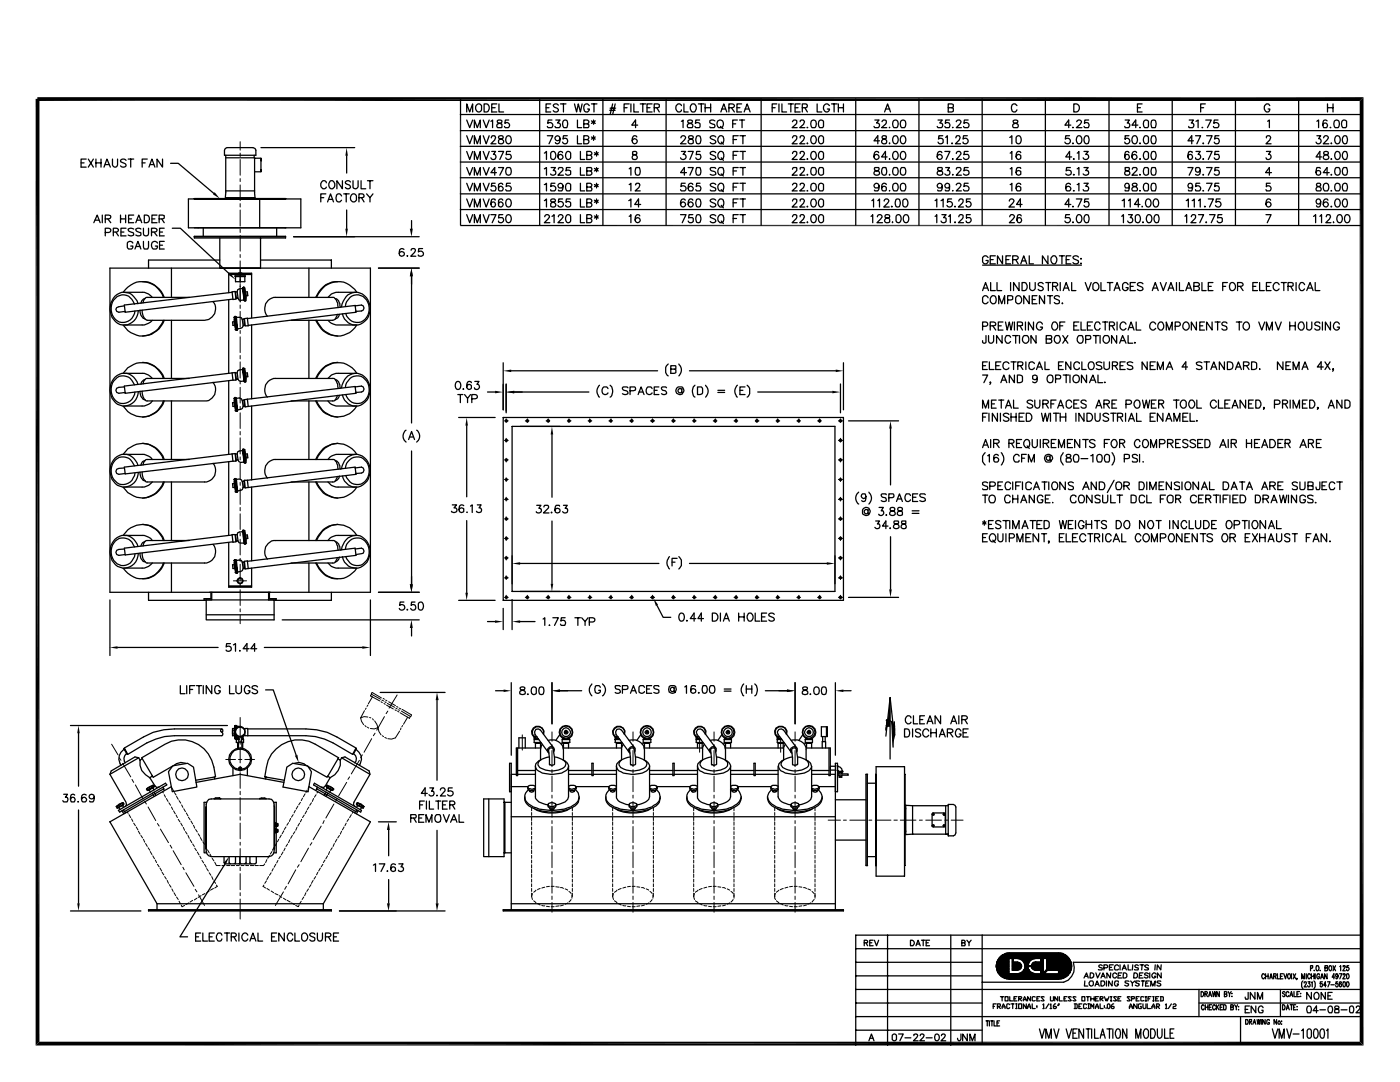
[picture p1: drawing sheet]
<svg xmlns="http://www.w3.org/2000/svg" width="279mm" height="216mm" viewBox="0 0 279 216" stroke-linecap="round" stroke-linejoin="round" font-family="sans-serif">
<g fill="none" stroke="#000" stroke-width=".2">
<path d="M47.9 28.3v1.7M47.9 30.6v.6M47.9 31.8v3.2M47.9 35.6v.6M47.9 36.9v3.1M47.9 40.6v.7M47.9 41.9v3.2M47.9 45.7v.7M47.9 47v3.1M47.9 50.8v.6M47.9 52.1v4.4M47.9 56.6v3.7"/>
<path d="M47.9 60.9v.6M47.9 62.1v3.2M47.9 65.9v.6M47.9 67.2v3.1M47.9 70.9v.7M47.9 72.2v3.2M47.9 76v.6M47.9 77.3v3.1M47.9 81.1v.6M47.9 82.4v3.1M47.9 86.1v.7M47.9 87.4v3.2"/>
<path d="M47.9 91.2v.6M47.9 92.4v3.2M47.9 96.3v.5M47.9 97.5v3.2M100.7 84h.7M100.7 87.9h.7M100.7 95.7h.7M100.7 91.8h.7M100.7 99.6h.7M101 83.6v.7M101 87.5v.7M101 91.4v.8"/>
<path d="M101 95.3v.8M101 99.2v.8M104.8 84h.8M105.3 83.6v.7M109 84h.7M109.4 83.6v.7M113.2 84h.8M113.5 83.6v.7M117.4 84h.7M117.7 83.6v.7M121.5 84h.8M121.9 83.6v.7"/>
<path d="M125.7 84h.7M126.1 83.6v.7M129.8 84h.9M130.2 83.6v.7M134 84h.8M134.4 83.6v.7M138.2 84h.7M138.5 83.6v.7M142.3 84h.8M142.8 83.6v.7M146.5 84h.7M146.9 83.6v.7"/>
<path d="M150.7 84h.8M151.1 83.6v.7M154.9 84h.7M155.2 83.6v.7M159 84h.8M159.4 83.6v.7M163.2 84h.7M163.6 83.6v.7M167.3 84h.9M167.3 87.9h.9M167.3 95.7h.9M167.3 91.8h.9"/>
<path d="M167.3 99.6h.9M167.7 83.6v.7M167.7 87.5v.7M167.7 91.4v.8M167.7 95.3v.8M167.7 99.2v.8M46.6 115.9h2.6M47.9 101.3v.6M47.9 102.5v3.2M47.9 106.3v.6M47.9 107.6v3.1M47.9 111.4v.6"/>
<path d="M47.9 112.6v3.2M47.9 116.4v.7M47.9 117.7v3.1M100.7 107.4h.7M100.7 103.5h.7M100.7 111.3h.7M100.7 119.2h.7M100.7 115.3h.7M101 103.1v.8M101 107.1v.8M101 111v.8M101 114.9v.7"/>
<path d="M101 118.8v.7M104.8 119.2h.8M105.3 118.8v.7M109 119.2h.7M109.4 118.8v.7M113.2 119.2h.8M113.5 118.8v.7M117.4 119.2h.7M117.7 118.8v.7M121.5 119.2h.8M121.9 118.8v.7M125.7 119.2h.7"/>
<path d="M126.1 118.8v.7M129.8 119.2h.9M130.2 118.8v.7M134 119.2h.8M134.4 118.8v.7M138.2 119.2h.7M138.5 118.8v.7M142.3 119.2h.8M142.8 118.8v.7M146.5 119.2h.7M146.9 118.8v.7M150.7 119.2h.8"/>
<path d="M151.1 118.8v.7M154.9 119.2h.7M155.2 118.8v.7M159 119.2h.8M159.4 118.8v.7M163.2 119.2h.7M163.6 118.8v.7M167.3 107.4h.9M167.3 103.5h.9M167.3 111.3h.9M167.3 119.2h.9M167.3 115.3h.9"/>
<path d="M167.7 103.1v.8M167.7 107.1v.8M167.7 111v.8M167.7 114.9v.7M167.7 118.8v.7M47.9 121.5v.6M47.9 122.8v1.7M74.2 138.5l-.3 .3 1.9 1.1M74.3 139l-.8 1.5M76.1 139.3l-1.8-1.1-.2 .3 1.9 1M76.2 139.7l.3 .2M76.5 139.4l.2 .1"/>
<path d="M77 139.7l.2 .2M79.3 138.7l-1.7 2.6M22.3 148.5l1.2 2.1M23.8 151.2l.3 .5M24.5 152.3l1.6 2.7M26.3 155.5l.4 .6M27 156.6l1.5 2.8M28.9 159.9l.3 .5M32.4 158l.2 .2M32.8 158.6l.2 .5M33.2 159.3l.3 .6M34.3 157.2l.3 .6"/>
<path d="M34.8 158.1l.3 .6M35.2 158.9l.4 .6M35.7 159.8l.4 .5M45.1 151.5h1.9M47.6 151.5h.7M47.9 143.2v4M47.9 147.8v.7M47.9 149.1v3.1M47.9 152.9v.6M47.9 154.2v3.1M47.9 157.9v.7M47.9 159.2v3.2"/>
<path d="M48.9 151.5h1.9M60.4 159.2l-.3 .6M60.9 158.4l-.4 .6M61.3 157.6l-.2 .5M61.7 157l-.2 .3M62.6 159.3l-.3 .6M63.1 158.6l-.4 .5M63.4 158l-.1 .2M67.2 159.4l-.2 .5M69.2 156.1l-1.6 2.7M69.8 155l-.4 .5M71.7 151.7l-1.6 2.7"/>
<path d="M72 143.2l.1 .7 .5 .7M72.3 150.6l-.3 .6M72.7 141.8l-.7 1.4M72.8 144.8l.3 .2M73.1 141.3l-.2 .3M73.3 145.1l.3 .2M73.4 143.1l-.7-.1-.7 .2M73.4 140.7l-.2 .3M73.8 143.2h.2M74.2 147.4l-1.5 2.7M74.3 143.4l.2 .3M74.8 143.8l.6 1.4-.7 .2h-.8"/>
<path d="M74.9 146.3l-.4 .5M75.4 145.2l.2 .8 .4 .6M76 140l.3 .2M76.3 146.8l.2 .2M76.6 140.4l.3 .1M76.7 143l-1.5 2.7M76.8 140l.3 .2M76.8 147.1l.3 .2M77.1 140.7l1.4 .8M77.3 140.4l1.4 .7M77.4 141.9l-.3 .5M77.6 140l1.3 .8"/>
<path d="M78.8 141.6l.3 .2M79 141.3l.3 .2M79.2 141l.2 .1M79.3 141.9l.3 .2M79.5 141.6l.3 .1M79.7 141.3l.3 .2M79.8 145.9l-.9 1.3-.7 .3-.8-.1M79.9 142.2l1.8 1.1 .2-.3M80 145.3l-.1 .3M80.3 141.6l1.8 1.1-.1 .3-1.9-1.1M80.4 144.8l-.2 .2M81.4 143.1l-.9 1.4"/>
<path d="M104.2 146.6v3.1M110.2 146v1.9M110.2 148.6v.6M110.2 149.8v3.2M110.2 153.6v.7M110.2 154.8v3.2M110.2 158.7v.5M110.2 159.9v3.2M126.3 146v1.9M126.3 148.6v.6M126.3 149.8v3.2M126.3 153.6v.7"/>
<path d="M126.3 154.8v3.2M126.3 158.7v.5M126.3 159.9v3.2M139.6 147.2v2.9zM142.5 146v1.9M142.5 148.6v.6M142.5 149.8v3.2M142.5 153.6v.7M142.5 154.8v3.2M142.5 158.7v.5M142.5 159.9v3.2M155.8 147.2v2.9z"/>
<path d="M158.7 146v1.9M158.7 148.6v.6M158.7 149.8v3.2M158.7 153.6v.7M158.7 154.8v3.2M158.7 158.7v.5M158.7 159.9v3.2M176.9 144.8l.1 .1M176.9 143.7v.1M177 144.9l-.1 .6v-.6l.2-.5-.2 .8M177 143.6v.2M177 144.7v.2"/>
<path d="M177 144.7l-.1 .7 .1-.5M177 144.8v.1M177 144.7v.1M177 144.9h.1M177 144.8v-.1l-.1 .2M177 144.4v.2zM177 143.8l-.1 1.1zM177 143.9v.3l.1-.1M177 144.2v.2M177 144.5v.4M177 144.1v.2M177.1 144.4l-.1 .4"/>
<path d="M177.1 144l-.1 .5M177.1 144.3l-.1 .5M177.3 143.8h.2M177.4 143.8h.1h-.2M178.4 145.3l-.4-1.3 .6 2.6M178.5 144.9v-.9l.1 1M178.5 144.7l.1 .5M25.4 162l.2 .3M25.7 162.6l.4 .5M26.3 163.4l.2 .5M26.7 164.2l.3 .6M27.2 165l.3 .6"/>
<path d="M27.6 165.9l.3 .5M28.1 166.7l.4 .5M28.6 167.5l.3 .6M29.1 168.3l.3 .6M29.6 169.2l.3 .5M29.6 161l1.5 2.7M30 169.9l.3 .6M30.5 170.8l.3 .6M31 171.6l.3 .5M31.4 172.5l.4 .5M31.4 164.3l.4 .5M31.9 173.2l.4 .6"/>
<path d="M32 165.4l1.6 2.7M32.4 174.1l.3 .5M32.9 174.9l.3 .5M33.4 175.7l.2 .6M33.7 160.2l.3 .5M33.8 176.5l.3 .5M34 168.6l.3 .6M34.2 161l.3 .5M34.3 177.4l.3 .5M34.6 169.7l1.6 2.8M34.6 161.8l.4 .6M34.7 178.1l.4 .6"/>
<path d="M35.1 162.6l.3 .5M35.2 179l.4 .5M35.6 163.5l.3 .5M35.7 179.8l.3 .5M36.1 164.2l.3 .6M36.2 160.6l.3 .5M36.5 173l.3 .6M36.6 165.1l.2 .6M36.7 161.4l.3 .6M37 165.9l.3 .5M37.1 174.1l1.6 2.8M37.2 162.2l.3 .6"/>
<path d="M37.5 166.7l.3 .6M37.6 163.1l.3 .5M37.9 167.5l.4 .6M38.1 163.8l.3 .6M38.4 179.7l-.5 .3M38.4 168.4l.4 .5M38.6 164.7l.3 .6M38.9 169.2l.3 .5M39 177.5l.3 .5M39 165.5l.4 .5M39.3 179.2l-.5 .4M39.4 170l.3 .6"/>
<path d="M39.5 166.4l.4 .5M39.6 178.6l1.2 2.1M39.9 170.8l.2 .6M40 167.1l.3 .6M40.1 178.7l-.6 .4M40.3 171.7l.3 .5M40.5 168l.3 .5M40.8 172.5l.4 .5M40.9 178.3l-.5 .3M41 168.8l.2 .5M41.2 173.3l.4 .5M41.4 169.6l.4 .6"/>
<path d="M41.8 177.8l-.6 .3M41.8 174.1l.3 .6M41.9 170.4l.3 .5M42.3 174.9l.2 .6M42.3 171.3l.4 .5M42.6 177.3l-.6 .3M42.7 175.8l.3 .5M42.9 172l.3 .7h.8M43.2 176.6l.2 .3-.5 .3M44.3 172.7h.6M45.2 172.7h.7M46.2 172.7h.6"/>
<path d="M47.2 172.7h.6M47.9 163v.7M47.9 164.2v3.2M47.9 168.1v.5M47.9 169.3v3.2M47.9 173v.7M47.9 174.3v3.2M47.9 178.1v.6M47.9 179.4v4M48.1 172.7h.6M49 172.7h.6M50 172.7h.6"/>
<path d="M50.9 172.7h.7M52.7 176.6l-.2 .3 .5 .3M52.8 172.4l-.2 .3h-.8M53.2 175.8l-.4 .5M53.3 171.5l-.3 .6M53.3 177.3l.5 .3M53.6 174.9l-.3 .6M53.8 170.7l-.4 .6M54.1 174.1l-.3 .6M54.1 177.8l.5 .3M54.3 169.9l-.4 .5M54.5 173.3l-.2 .5"/>
<path d="M54.7 169.1l-.3 .6M54.9 178.3l.6 .3M55 172.5l-.3 .5M55.2 168.2l-.3 .6M55.5 171.7l-.3 .5M55.6 167.5l-.2 .5M55.7 178.7l.5 .4M56 170.8l-.4 .6M56.1 166.6l-.3 .6M56.5 170l-.4 .6M56.6 179.2l.5 .4M56.6 178l-1.6 2.7"/>
<path d="M56.7 165.8l-.4 .6M56.9 169.2l-.2 .5M57.1 165l-.4 .5M57.2 176.9l-.4 .6M57.3 179.7l.6 .3M57.4 168.4l-.3 .5M57.6 164.2l-.4 .5M57.8 167.5l-.2 .6M58 163.3l-.2 .6M58.3 166.7l-.3 .6M58.5 162.6l-.3 .5M58.9 165.9l-.4 .5"/>
<path d="M58.9 161.7l-.2 .5M59 173.6l-1.5 2.8M59.3 165.1l-.3 .6M59.4 160.9l-.3 .5M59.7 172.5l-.3 .5M59.8 164.2l-.4 .6M60 160.1l-.4 .5M60.1 179.8l-.3 .5M60.2 163.5l-.2 .5M60.6 179l-.3 .5M60.7 162.6l-.3 .5M61.1 178.1l-.3 .6"/>
<path d="M61.2 161.8l-.3 .6M61.6 177.4l-.4 .5M61.6 169.2l-1.6 2.7M61.6 161l-.3 .5M62.1 176.5l-.4 .5M62.2 160.2l-.4 .5M62.2 168.1l-.3 .5M62.5 175.7l-.3 .6M63 174.9l-.3 .5M63.4 174.1l-.2 .5M63.9 173.2l-.3 .6M64.1 164.8l-1.6 2.7"/>
<path d="M64.4 172.5l-.3 .5M64.7 163.7l-.3 .6M64.9 171.6l-.4 .5M65.4 170.8l-.4 .6M65.8 169.9l-.3 .6M66.3 169.2l-.3 .5M66.6 160.4l-1.6 2.8M66.7 168.3l-.2 .6M67.2 167.5l-.3 .6M67.7 166.7l-.3 .5M68.2 165.9l-.3 .5M68.7 165l-.4 .6"/>
<path d="M69.1 164.2l-.3 .6M69.6 163.4l-.3 .5M70.1 162.6l-.3 .5M70.5 162l-.2 .3M106.1 178.2l.2 1.3M106.1 161.1v.7M106.1 162.1v.6M106.1 163.1v.6M106.1 164v.7M106.1 165v.6M106.1 165.9v.6M106.1 166.9v.6"/>
<path d="M106.1 167.8v.7M106.1 168.7v.7M106.1 169.7v.6M106.1 170.7v.6M106.1 171.6v.6M106.1 172.5v.7M106.1 173.5v.6M106.1 174.4v.7M106.1 175.4v.6M106.1 176.4v.5M106.1 177.3v.6M106.3 178.3l-.2 .6"/>
<path d="M106.5 179.7l.4 .5M106.9 177.6l-.4 .4M107.8 177.3l-.5 .2M108.7 177l-.6 .2M109.7 176.9h-.6M110 176.9h.6M110.2 163.7v.6M110.2 164.9v3.2M110.2 168.7v.7M110.2 170v3.1M110.2 173.8v.6M110.2 175.1v3.1"/>
<path d="M110.2 178.8v.7M110.9 176.9l.7 .1M111.9 177.1l.5 .2M112.8 177.4l.5 .2M113.5 177.9l.5 .4M114 179.5l-.5 .5M114.1 178.6v.6M114.2 161.1v.7M114.2 162.1v.6M114.2 163.1v.6M114.2 164v.7M114.2 165v.6"/>
<path d="M114.2 165.9v.6M114.2 166.9v.6M114.2 167.8v.7M114.2 168.7v.7M114.2 169.7v.6M114.2 170.7v.6M114.2 171.6v.6M114.2 172.5v.7M114.2 173.5v.6M114.2 174.4v.7M114.2 175.4v.6M114.2 176.4v.5"/>
<path d="M114.2 177.3v.6M114.2 178.2v.7M122.3 178.9l.1 .6M122.3 161.1v.7M122.3 162.1v.6M122.3 163.1v.6M122.3 164v.7M122.3 165v.6M122.3 165.9v.6M122.3 166.9v.6M122.3 167.8v.7M122.3 168.7v.7"/>
<path d="M122.3 169.7v.6M122.3 170.7v.6M122.3 171.6v.6M122.3 172.5v.7M122.3 173.5v.6M122.3 174.4v.7M122.3 175.4v.6M122.3 176.4v.5M122.3 177.3v.6M122.3 178.2v.7M122.4 178.3l-.1 .6M122.6 179.7l.5 .5"/>
<path d="M123.1 177.6l-.5 .4M124 177.3l-.6 .2M124.9 177l-.6 .2M125.8 176.9h-.6M126.2 176.9h.6M126.3 163.7v.6M126.3 164.9v3.2M126.3 168.7v.7M126.3 170v3.1M126.3 173.8v.6M126.3 175.1v3.1M126.3 178.8v.7"/>
<path d="M127.1 176.9l.6 .1M128 177.1l.6 .2M129 177.4l.5 .2M129.7 177.9l.4 .4M130.1 179.5l-.4 .5M130.3 178.6v.6M130.4 161.1v.7M130.4 162.1v.6M130.4 163.1v.6M130.4 164v.7M130.4 165v.6M130.4 165.9v.6"/>
<path d="M130.4 166.9v.6M130.4 167.8v.7M130.4 168.7v.7M130.4 169.7v.6M130.4 170.7v.6M130.4 171.6v.6M130.4 172.5v.7M130.4 173.5v.6M130.4 174.4v.7M130.4 175.4v.6M130.4 176.4v.5M130.4 177.3v.6"/>
<path d="M130.4 178.2v.7M138.4 178.9l.2 .6M138.4 161.1v.7M138.4 162.1v.6M138.4 163.1v.6M138.4 164v.7M138.4 165v.6M138.4 165.9v.6M138.4 166.9v.6M138.4 167.8v.7M138.4 168.7v.7M138.4 169.7v.6"/>
<path d="M138.4 170.7v.6M138.4 171.6v.6M138.4 172.5v.7M138.4 173.5v.6M138.4 174.4v.7M138.4 175.4v.6M138.4 176.4v.5M138.4 177.3v.6M138.4 178.2v.7M138.6 178.3l-.2 .6M138.8 179.7l.5 .5M139.3 177.6l-.5 .4"/>
<path d="M140.1 177.3l-.6 .2M141.1 177l-.6 .2M142 176.9h-.6M142.3 176.9h.6M142.5 163.7v.6M142.5 164.9v3.2M142.5 168.7v.7M142.5 170v3.1M142.5 173.8v.6M142.5 175.1v3.1M142.5 178.8v.7M143.3 176.9l.6 .1"/>
<path d="M144.2 177.1l.6 .2M145.1 177.4l.5 .2M145.9 177.9l.4 .4M146.3 179.5l-.4 .5M146.5 178.6v.6M146.5 161.1v.7M146.5 162.1v.6M146.5 163.1v.6M146.5 164v.7M146.5 165v.6M146.5 165.9v.6M146.5 166.9v.6"/>
<path d="M146.5 167.8v.7M146.5 168.7v.7M146.5 169.7v.6M146.5 170.7v.6M146.5 171.6v.6M146.5 172.5v.7M146.5 173.5v.6M146.5 174.4v.7M146.5 175.4v.6M146.5 176.4v.5M146.5 177.3v.6M146.5 178.2v.7"/>
<path d="M154.6 178.9l.2 .6M154.6 161.1v.7M154.6 162.1v.6M154.6 163.1v.6M154.6 164v.7M154.6 165v.6M154.6 165.9v.6M154.6 166.9v.6M154.6 167.8v.7M154.6 168.7v.7M154.6 169.7v.6M154.6 170.7v.6"/>
<path d="M154.6 171.6v.6M154.6 172.5v.7M154.6 173.5v.6M154.6 174.4v.7M154.6 175.4v.6M154.6 176.4v.5M154.6 177.3v.6M154.6 178.2v.7M154.8 178.3l-.2 .6M154.9 179.7l.6 .5M155.5 177.6l-.6 .4M156.3 177.3l-.6 .2"/>
<path d="M157.2 177l-.6 .2M158.2 176.9h-.6M158.5 176.9h.6M158.7 163.7v.6M158.7 164.9v3.2M158.7 168.7v.7M158.7 170v3.1M158.7 173.8v.6M158.7 175.1v3.1M158.7 178.8v.7M159.4 176.9l.6 .1M160.4 177.1l.6 .2"/>
<path d="M161.2 177.4l.6 .2M162.1 177.9l.4 .4M162.5 179.5l-.4 .5M162.7 178.6v.6M162.7 161.1v.7M162.7 162.1v.6M162.7 163.1v.6M162.7 164v.7M162.7 165v.6M162.7 165.9v.6M162.7 166.9v.6M162.7 167.8v.7"/>
<path d="M162.7 168.7v.7M162.7 169.7v.6M162.7 170.7v.6M162.7 171.6v.6M162.7 172.5v.7M162.7 173.5v.6M162.7 174.4v.7M162.7 175.4v.6M162.7 176.4v.5M162.7 177.3v.6M162.7 178.2v.7M165.3 163.7h2.4"/>
<path d="M168.3 163.7h.6M169.6 163.7h3.1M173.4 163.7h.6M174.7 163.7h3.1M178.4 163.7h.7M179.7 163.7h3.1M183.5 163.7h.6M184.8 163.7h3.1M188.6 163.7h.6M189.8 163.7h2.4M36.2 180.6l.1 .3 .5-.2M37.7 180.2l-.6 .3"/>
<path d="M58.2 180.2l.6 .3M59.7 180.6l-.2 .3-.5-.2M107.3 180.3l.5 .3M108.1 180.7l.6 .1M109.1 180.8l.6 .1M110 180.9h.6M110.2 180.1v1.9M111.6 180.8h-.7M112.4 180.6l-.5 .2M113.3 180.2l-.5 .2M123.4 180.3l.6 .3M124.3 180.7l.6 .1"/>
<path d="M125.2 180.8l.6 .1M126.2 180.9h.6M126.3 180.1v1.9M127.7 180.8h-.6M128.6 180.6l-.6 .2M129.5 180.2l-.5 .2M139.5 180.3l.6 .3M140.5 180.7l.6 .1M141.4 180.8l.6 .1M142.3 180.9h.6M142.5 180.1v1.9M143.9 180.8h-.6"/>
<path d="M144.8 180.6l-.6 .2M145.6 180.2l-.5 .2M155.7 180.3l.6 .3M156.6 180.7l.6 .1M157.6 180.8l.6 .1M158.5 180.9h.6M158.7 180.1v1.9M160 180.8h-.6M161 180.6l-.6 .2M161.8 180.2l-.6 .2"/>
</g>
<g fill="none" stroke="#000" stroke-width=".25">
<path d="M91.9 19.6v25.4M107.7 19.7v25.2M120.3 19.7v25.2M132.9 19.7v25.2M151.9 19.7v25.2M170.8 19.7v25.2M183.4 19.7v25.2M196 19.7v25.2M208.6 19.7v25.2M221.3 19.7v25.2M233.9 19.7v25.2M246.6 19.7v25.2"/>
<path d="M259.2 19.7v25.2M16.2 32.5h.6M17.2 31.7h-1v1.6h1M17.6 31.7l1 1.6M18.6 31.7l-1 1.6M19.1 32.5h1.1M19.1 31.7v1.6M20.2 31.7v1.6M20.8 33.3l.5-1.6 .7 1.6M21 32.8h.8M22.4 31.7l.1 1.4a.52 .52 0 0 0 .8 .2l.2-.4v-1.2M25.2 32a.61 .61 0 0 0-.6-.3 .61 .61 0 0 0-.5 .5v.1l.9 .4 .2 .2a.61 .61 0 0 1-.5 .5 .61 .61 0 0 1-.6-.3"/>
<path d="M25.6 31.7h1.1M26.1 31.7v1.6M28.4 32.5h.6M29.4 31.7h-1v1.6M29.7 33.3l.6-1.6 .6 1.6M30 32.8h.7M32.4 31.7v1.6l-1.1-1.6v1.6M34 32.6h1.6l7.1 6M37.6 39.7h22.4v5.8h-22.4zM38.8 39.7h18.2M45 29.6l.3-.1h5.2l.4 .1 .2 .4v1h-6.3v-1zM45.1 31.5h5.7l.1 7.9h-5.9l.1-1.3"/>
<path d="M45.1 31v7.1M45.1 38.1h5.7M45.6 39.4v.2M50.2 39.4v.2M50.7 31v.5M50.8 34.3h1.3M50.8 31.6h1.3M51.8 39.7v5.8M52.1 31.6v2.7zM52.1 31.7l.1 .4zM52.1 33.9l.1 .3zM52.1 33.9h.1"/>
<path d="M52.1 34.1h.1M52.1 31.7h.1M52.1 32h.1M52.1 29.5h18.7M64 39.4h.6M65 38.7h-1v1.6M65.1 36.5v-.2l-.3-.2a.8 .8 0 0 0-.8 .8 .8 .8 0 0 0 .8 .8l.3-.4M65.6 39.8h.8M65.9 36.1h.1a.8 .8 0 0 1 .8 .8 .8 .8 0 0 1-.8 .8l-.4-.6v-.4zM68.2 39.1l-.4-.4h-.3a.85 .85 0 0 0-.5 .9 .85 .85 0 0 0 .8 .7l.4-.3M68.3 36.1v1.6l-1.1-1.6v1.6M68.6 38.7h1.1"/>
<path d="M69.1 38.7v1.6M69.2 31.1v3.4M69.9 36.3a.6 .6 0 0 0-1 0l.1 .4 .7 .2 .2 .5a.6 .6 0 0 1-1 0M70.1 38.9a.55 .55 0 0 1 .6-.2 .55 .55 0 0 1 .4 .4v.9a.7 .7 0 0 1-1 .1 .7 .7 0 0 1-.1-1zM70.5 36.1v1.3a.55 .55 0 0 0 .5 .3 .55 .55 0 0 0 .5-.5v-1.1M71.6 39.4h1v-.5l-.3-.2h-.7v1.6M72.1 36.1v1.6h.9M72.1 39.4l.6 .9M73.2 38.7l.6 .7 .6-.7M73.3 36.1h1.1M73.8 36.1v1.6M73.8 39.4v.9"/>
<path d="M91.9 38.7h179.9M91.9 22.9h179.9M91.9 26.1h179.9M91.9 29.2h179.9M91.9 32.3h179.9M91.9 35.5h179.9M93.1 22.3v-1.6l.6 1.6 .6-1.6v1.6M93.1 24l.6 1.5 .6-1.5M93.1 27.1l.6 1.6 .6-1.6M93.1 33.4l.6 1.6 .6-1.6M93.1 30.2l.6 1.6 .6-1.6M93.1 36.6l.6 1.5 .6-1.5"/>
<path d="M93.1 39.7l.6 1.6 .6-1.6M94.7 25.5v-1.5l.6 1.5 .6-1.5v1.5M94.7 28.7v-1.6l.6 1.6 .6-1.6v1.6M94.7 35v-1.6l.6 1.6 .6-1.6v1.6M94.7 31.8v-1.6l.6 1.6 .6-1.6v1.6M94.7 38.1v-1.5l.6 1.5 .6-1.5v1.5M95.3 20.8l.4-.1 .4 .4v.8a.55 .55 0 0 1-.4 .4 .55 .55 0 0 1-.6-.2 .89 .89 0 0 1 .2-1.3zM96.4 24l.6 1.5 .6-1.5M96.4 27.1l.6 1.6 .6-1.6M96.4 33.4l.6 1.6 .6-1.6M96.4 30.2l.6 1.6 .6-1.6M96.4 36.6l.6 1.5 .6-1.5"/>
<path d="M96.4 39.7l.6 1.6 .6-1.6M96.6 20.7l.8 .1 .1 .3 .1 .6-.2 .6h-.8zM98 24.2l.3-.2v1.5M98.1 27.5v-.3l.2-.1 .5 .1 .1 .3-.2 .4-.7 .8h1M98.1 30.2h.8l-.4 .6a.47 .47 0 0 1 .5 .6l-.2 .3a.54 .54 0 0 1-.8-.2M98.1 21.5h.7M98.8 36.6h-.7v.6a.56 .56 0 0 1 .7 0 .72 .72 0 0 1 0 .9h-.7l-.1-.3M98.8 40v-.2a.48 .48 0 0 0-.7 .2l-.1 .8 .1 .4a.48 .48 0 0 0 .7-.1 .48 .48 0 0 0-.1-.6 .48 .48 0 0 0-.6 0l-.1 .3M99.1 34.4h-1.1l.7-1v1.6M99.2 20.7h-1.1v1.6h1.1M99.3 24v.5l.9 .3-.1 .7-.9-.1v-.6l.9-.3 .1-.2-.1-.3h-.3zM99.5 33.4h1l-.8 1.6"/>
<path d="M99.5 30.2h1l-.8 1.6M99.6 27.2l-.1 .3 .2 .2a.64 .64 0 0 1 .7 .8 .63 .63 0 0 1-.9 0v-.5l.9-.5-.1-.3-.1-.1zM99.6 20.7v1.6h.9M100.3 36.8v-.1a.55 .55 0 0 0-.8 .1v1.1l.2 .2h.5a.47 .47 0 0 0 0-.8 .47 .47 0 0 0-.7 .3M100.3 40l-.2-.3-.4 .1-.2 .2v1.1a.5 .5 0 0 0 .7 .1 .5 .5 0 0 0 0-.8 .5 .5 0 0 0-.7 .1v.3M101.2 27.2l.2-.1a.84 .84 0 0 1 .6 .8 .84 .84 0 0 1-.6 .8 .96 .96 0 0 1-.2-1.5zM101.2 33.4h.6a.96 .96 0 0 1-.3 1.6l-.3-.1a1.12 1.12 0 0 1 0-1.5zM101.2 39.8l.2-.1a.84 .84 0 0 1 .6 .8 .84 .84 0 0 1-.6 .8 .96 .96 0 0 1-.2-1.5zM101.5 24h-.7v.6a.55 .55 0 0 1 .8 .1 .55 .55 0 0 1-.2 .8h-.6l-.1-.3M101.9 30.2h-.8l-.1 .7 .8-.1a.57 .57 0 0 1 0 .9 .57 .57 0 0 1-.9-.2M101.9 36.6h-.8l-.1 .6a.57 .57 0 0 1 .9 0 .57 .57 0 0 1-.1 .9h-.7l-.2-.3M108.6 33.7l.5-.3v1.6"/>
<path d="M108.6 30.6l.5-.4v1.6M108.6 36.8l.5-.2v1.5M109 21.5h.6M109.2 27.1h1.1l-.7 1.6M109.9 20.7h-.9v1.6h.9M110 39.8l-.1 .3 .8 .4a.45 .45 0 0 1 .2 .4 .45 .45 0 0 1-.3 .4l-.7-.2v-.5l.9-.4v-.2l-.2-.3zM110 33.4h.8l-.4 .6 .4 .1v.7a.69 .69 0 0 1-.9 0v-.1M110.1 30.3l.2-.1a.84 .84 0 0 1 .6 .8 .84 .84 0 0 1-.6 .8l-.4-.3v-.9zM110.2 24h-.8l-.1 .6a.57 .57 0 0 1 .9 0 .57 .57 0 0 1-.1 .9h-.7l-.2-.3M110.8 36.6h-.8l-.1 .6a.57 .57 0 0 1 .9 0 .57 .57 0 0 1-.1 .9h-.7l-.1-.3M110.9 24h.9l-.5 .5 .5 .2a.55 .55 0 0 1-.2 .8h-.7l-.1-.3M111.4 33.8l.2-.4h.6l.2 .3-.1 .3-1 1h1.1"/>
<path d="M111.4 21a.6 .6 0 0 0-1 0l.3 .4 .7 .4v.3a.6 .6 0 0 1-1 0M111.8 27.6a.51 .51 0 0 1-.7 .5 .51 .51 0 0 1-.2-.8 .51 .51 0 0 1 .8 0 .87 .87 0 0 1-.5 1.4l-.4-.3M111.9 20.7h1.1M112.3 30.5l-.4-.3a.86 .86 0 0 0-.6 .8 .86 .86 0 0 0 .6 .8 .5 .5 0 0 0 .5-.5 .5 .5 0 0 0-.5-.5 .5 .5 0 0 0-.6 .5M112.3 39.7h-.8l-.1 .7a.58 .58 0 0 1 .9 0 .58 .58 0 0 1-.1 .8 .58 .58 0 0 1-.9-.2M112.4 37.1l-.3 .4h-.5a.5 .5 0 0 1 0-.9 .5 .5 0 0 1 .8 .5v.4l-.3 .6h-.6l-.1-.2M112.4 20.7v1.6M112.5 24a.45 .45 0 0 1 .7 .2l.1 .6-.2 .7h-.6a1.14 1.14 0 0 1 0-1.5zM113 36.8a.54 .54 0 0 1 .9 0v1l-.2 .3h-.6a1.27 1.27 0 0 1-.1-1.3zM113.1 30.3h.6l.2 .3v.9l-.2 .2-.4 .1a1.02 1.02 0 0 1-.2-1.5zM113.2 27.1h-.8v.7a.54 .54 0 0 1 .8 0 .54 .54 0 0 1-.1 .8 .54 .54 0 0 1-.8-.2M113.8 33.4h-.8v.7a.63 .63 0 0 1 .9 0v.7l-.2 .1a.6 .6 0 0 1-.8-.2"/>
<path d="M113.8 39.7h-.8v.7a.58 .58 0 0 1 .9 .1v.6a.56 .56 0 0 1-.5 .2 .56 .56 0 0 1-.5-.3M114.6 20.7l.5 1.6 .3-1.6 .4 1.6 .4-1.6M115.2 27.1v1.6h.9M115.2 24v1.5h.9M115.8 33.4v1.6h.9M115.8 30.2v1.6h.9M115.8 36.6v1.5h.9M115.8 39.7v1.6h.9M116.5 27.8h.9l.1-.3-.1-.2-.2-.2h-.7v1.6h.7l.2-.2 .1-.4-.3-.3M116.5 24.7l.9-.1 .1-.2-.1-.4h-.9v1.5h.9l.1-.5-.3-.3M117.1 34.1h.9l.1-.2-.1-.4-.9-.1v1.6h.7l.3-.3-.1-.4-.2-.2M117.1 31l.9-.1 .1-.2-.1-.3-.2-.2h-.7v1.6h.7l.2-.1 .1-.4-.3-.3"/>
<path d="M117.1 37.3l.9-.1 .1-.2-.1-.3-.9-.1v1.5h.9l.1-.5-.3-.3M117.6 21.1l-.3-.4a.8 .8 0 0 0-.8 .8 .8 .8 0 0 0 .8 .8l.3-.4v-.2h-.3M118 20.7h1.1M118 27.3l.8 .5M118 24.1l.8 .5M118.5 24v.8M118.5 27.1v.9M118.5 20.7v1.6M118.6 33.6l.8 .5M118.6 30.5l.8 .4M118.6 36.8l.8 .4M118.6 40l.8 .4"/>
<path d="M118.8 27.3l-.8 .5M118.8 24.1l-.8 .5M119.1 30.2v.9M119.1 33.4v.9M119.1 36.6v.9M119.1 39.7v.9M119.4 33.6l-.8 .5M119.4 30.5l-.8 .4M119.4 36.8l-.8 .4M119.4 40l-.8 .4M121.7 22h1.1M121.8 21.6h1.1"/>
<path d="M122.3 20.7l-.5 2.2M122.8 20.7l-.5 2.2M124.6 21.5h.5M125.6 33.7l.3-.3v1.6M125.6 20.7h-1v1.6M125.6 36.8l.3-.2v1.5M125.9 20.7v1.6M126.2 30.3v.5l.7 .2a.45 .45 0 0 1 .3 .4 .45 .45 0 0 1-.4 .4l-.6-.1v-.4l.1-.3 .7-.2a.36 .36 0 0 0-.2-.6zM126.5 20.7v1.6h.9M126.8 36.9l.3-.3h.3l.3 .2-.2 .6-.7 .7h1M126.9 33.4h.7l.2 .7-.1 .6a.47 .47 0 0 1-.4 .3 .47 .47 0 0 1-.5-.3v-.6zM127.1 27.3a.45 .45 0 0 0-.7-.1 .93 .93 0 0 0 .3 1.5 .5 .5 0 0 0 .5-.5 .5 .5 0 0 0-.5-.5 .5 .5 0 0 0-.5 .4"/>
<path d="M127.3 25h-1.2l.7-1v1.5M127.8 20.7h1.1M128.3 20.7v1.6M129.1 21.5h.6M130.1 20.7h-1v1.6h1M130.6 21.5l.9-.1 .1-.5-.4-.2h-.6v1.6M131.1 21.5l.5 .8M135.9 27.5a.44 .44 0 0 1 .5-.4 .44 .44 0 0 1 .3 .6l-.9 1h1.1M136 30.2h.8l-.5 .6a.54 .54 0 0 1 .6 .5 .54 .54 0 0 1-.5 .6 .54 .54 0 0 1-.6-.4M136 24.2l.3-.2v1.5M136 21.1l-.2-.3-.5-.1a.85 .85 0 0 0-.4 1 .85 .85 0 0 0 .7 .6l.4-.2v-.2M136.5 20.7v1.6h.8"/>
<path d="M136.7 36.6h-.7l-.1 .6a.57 .57 0 0 1 .9 0 .57 .57 0 0 1-.1 .9h-.7l-.2-.3M136.7 40l-.3-.3a.86 .86 0 0 0-.6 .8 .86 .86 0 0 0 .5 .8 .5 .5 0 0 0 .5-.5 .5 .5 0 0 0-.5-.5 .5 .5 0 0 0-.5 .5M137 34.4h-1.2l.8-1v1.6M137.3 24v.5l.9 .3 .1 .4-.2 .3-.8-.1v-.6l.8-.3 .1-.2-.1-.3h-.3zM137.3 33.4h1.1l-.7 1.6M137.3 30.2h1.1l-.7 1.6M137.5 27.2l-.1 .3 1 .5-.1 .6a.6 .6 0 0 1-1-.2 .88 .88 0 0 1 1-.8l.1-.3a.6 .6 0 0 0-.9-.1zM138 20.8l.5-.1 .4 .4a.97 .97 0 0 1-.4 1.2h-.3a1.01 1.01 0 0 1-.2-1.5zM138.3 36.8a.47 .47 0 0 0-.5-.2 .47 .47 0 0 0-.4 .2 1.18 1.18 0 0 0 .2 1.3h.5a.5 .5 0 0 0 0-.8 .5 .5 0 0 0-.8 .3M138.3 40a.45 .45 0 0 0-.7-.2 .9 .9 0 0 0 .2 1.5 .5 .5 0 0 0 .5-.5 .5 .5 0 0 0-.5-.5 .5 .5 0 0 0-.5 .5M139 33.4h.7l.2 .7-.1 .6a.47 .47 0 0 1-.4 .3 .47 .47 0 0 1-.5-.3v-.6zM139 27.2a.48 .48 0 0 1 .8 .2l.1 .4a.85 .85 0 0 1-.4 .9h-.2a.93 .93 0 0 1-.4-1.3z"/>
<path d="M139 39.8a.48 .48 0 0 1 .8 .2l.1 .4a.85 .85 0 0 1-.4 .9h-.2a.93 .93 0 0 1-.4-1.3zM139.4 20.7h1.1M139.6 24h-.7l-.1 .6a.58 .58 0 0 1 .9 .1v.6l-.2 .2h-.6l-.2-.3M139.7 30.2h-.7l-.1 .7 .8-.1a.62 .62 0 0 1-.2 1l-.5-.1-.1-.2M139.7 36.6h-.7l-.1 .6a.56 .56 0 0 1 .8 0 .72 .72 0 0 1 0 .9h-.7l-.1-.3M140 20.7v1.6M140.7 21.5h1.1M140.7 20.7v1.6M141.8 20.7v1.6M142.7 24.1a.78 .78 0 0 0-1 0v.4l.8 .3 .2 .3-.2 .4h-.8v-.2M142.8 33.6l-.1-.2h-.8l-.2 .2 .2 .4 .8 .3 .1 .2a.55 .55 0 0 1-.3 .5 .55 .55 0 0 1-.6-.1l-.2-.1M142.8 30.5a.61 .61 0 0 0-.6-.3 .61 .61 0 0 0-.5 .4l.1 .2 .9 .3 .1 .3a.61 .61 0 0 1-.5 .4 .61 .61 0 0 1-.6-.2"/>
<path d="M142.8 27.3a.61 .61 0 0 0-.6-.2 .61 .61 0 0 0-.5 .4l1.1 .7a.6 .6 0 0 1-.4 .5 .6 .6 0 0 1-.7-.3M142.8 36.8a.64 .64 0 0 0-1.1 .1l.2 .3 .9 .3v.2l-.1 .4h-.8l-.2-.2M142.8 40a.61 .61 0 0 0-.6-.3 .61 .61 0 0 0-.5 .4l1.1 .7a.6 .6 0 0 1-.4 .5 .6 .6 0 0 1-.7-.2M143.3 24.1a.78 .78 0 0 1 1.1 .3 .78 .78 0 0 1-.4 1.1h-.6l-.1-.2-.2-.4zM143.4 40l.3-.3h.3a.85 .85 0 0 1 .5 .9 .85 .85 0 0 1-.8 .7 .93 .93 0 0 1-.3-1.3zM143.6 33.4h.6l.3 .6a.85 .85 0 0 1-.5 1 .82 .82 0 0 1-.8-.6 .82 .82 0 0 1 .4-1zM143.7 30.2h.3a.85 .85 0 0 1 .5 1 .85 .85 0 0 1-.8 .6 .95 .95 0 0 1 0-1.6zM143.7 27.1h.3a.85 .85 0 0 1 .5 .9 .85 .85 0 0 1-.8 .7 .95 .95 0 0 1 0-1.6zM143.7 36.6a.85 .85 0 0 1 .8 .5 .85 .85 0 0 1-.3 1h-.6l-.2-.3a.89 .89 0 0 1 .3-1.2zM143.8 25.2l.5 .4M143.9 22.3l.6-1.6 .5 1.6M143.9 34.7l.5 .4"/>
<path d="M143.9 31.5l.5 .5M143.9 28.4l.5 .4M143.9 37.8l.5 .5M144 21.7h.8M145.5 21.5l.9-.1 .2-.3-.5-.4h-.6v1.6M146 21.5l.6 .8M146.2 24.7h.6M146.3 34.1h.7M146.3 31h.7M146.3 27.8h.7M146.3 37.3h.7M147.1 21.5h.6"/>
<path d="M147.2 24h-1v1.5M147.3 33.4h-1v1.6M147.3 30.2h-1v1.6M147.3 27.1h-1v1.6M147.3 36.6h-1v1.5M147.3 39.7h-1v1.6M147.6 24h1M147.7 39.7h1.1M147.7 33.4h1.1M147.7 30.2h1.1M147.7 27.1h1.1M147.7 36.6h1.1"/>
<path d="M148 20.7h-.9v1.6h.9M148.1 24v1.5M148.3 27.1v1.6M148.3 30.2v1.6M148.3 33.4v1.6M148.3 36.6v1.5M148.3 39.7v1.6M148.5 22.3l.6-1.6 .6 1.6M148.7 21.7h.7M154.1 21.5h.6M155 20.7h-.9v1.6M155.5 20.7v1.6"/>
<path d="M156.1 20.7v1.6h.9M157.3 20.7h1M157.8 20.7v1.6M158.2 33.8l.1-.4 .7 .1v.5l-.9 1h1M158.2 30.6l.2-.4 .6 .2v.4l-.9 1h1M158.2 27.5l.2-.4 .6 .2v.4l-.9 1h1M158.2 24.3l.2-.3 .6 .1v.4l-.2 .3-.7 .7h1M158.2 36.9l.2-.3 .6 .1v.5l-.2 .2-.7 .7h1M158.7 21.5h.6M159.7 33.8l.1-.4h.6l.1 .3-.1 .5-.8 .8h1M159.7 30.6v-.2l.2-.2h.4l.2 .4-.1 .5-.8 .7h1M159.7 27.5v-.2l.2-.2h.4l.2 .3-.1 .5-.8 .8h1"/>
<path d="M159.7 24.3v-.2l.2-.1h.4l.2 .2-.1 .6-.8 .7h1M159.7 20.7h-1v1.6h1M159.7 36.9v-.2l.2-.1h.4l.2 .2-.1 .6-.8 .7h1M160.1 21.5l.9-.1v-.6l-.9-.1v1.6M160.6 21.5l.5 .8M161.1 34.8l-.1 .1h.2M161.1 31.7h-.1h.2M161.1 28.5l-.1 .1h.2M161.1 25.4l-.1 .1h.2M161.1 38l-.1 .1h.2M161.9 36.8a.55 .55 0 0 1 .9 0 1.27 1.27 0 0 1-.1 1.3h-.6a1.27 1.27 0 0 1-.2-1.3zM162.1 33.4h.6a.96 .96 0 0 1-.3 1.6l-.3-.1a1.12 1.12 0 0 1 0-1.5z"/>
<path d="M162.1 30.3l.2-.1a.84 .84 0 0 1 .6 .8 .84 .84 0 0 1-.6 .8 .96 .96 0 0 1-.2-1.5zM162.1 27.2l.2-.1a.84 .84 0 0 1 .6 .8 .84 .84 0 0 1-.6 .8 .96 .96 0 0 1-.2-1.5zM162.1 24a.55 .55 0 0 1 .7 .2 1.33 1.33 0 0 1-.1 1.3h-.6a1.14 1.14 0 0 1 0-1.5zM162.1 39.8l.2-.1a.84 .84 0 0 1 .6 .8 .84 .84 0 0 1-.6 .8 .96 .96 0 0 1-.2-1.5zM163.1 20.7v1.6h.9M163.4 36.8a.54 .54 0 0 1 .9 0v1l-.1 .3h-.6a1.27 1.27 0 0 1-.2-1.3zM163.6 33.4h.6l.1 .3v1a.55 .55 0 0 1-.9 0 1.33 1.33 0 0 1 .2-1.3zM163.6 30.3h.6l.1 .3v.9l-.1 .2-.4 .1a1.02 1.02 0 0 1-.2-1.5zM163.6 27.2h.6l.1 .2v1l-.1 .2-.4 .1a1.02 1.02 0 0 1-.2-1.5zM163.6 24a.55 .55 0 0 1 .7 .2v1l-.1 .3h-.6a1.14 1.14 0 0 1 0-1.5zM163.6 39.8h.6l.1 .2v1l-.1 .2-.4 .1a1.02 1.02 0 0 1-.2-1.5zM165.5 21.1l-.2-.3a.75 .75 0 0 0-1 .7 .75 .75 0 0 0 1 .8l.2-.6h-.4"/>
<path d="M166 20.7h1.1M166.5 20.7v1.6M167.3 20.7v1.6M167.3 21.5h1M168.3 20.7v1.6M174.6 33.4a.36 .36 0 0 0 .2 .6 .61 .61 0 0 1 .7 .7 .6 .6 0 0 1-.6 .3 .6 .6 0 0 1-.5-.6 .84 .84 0 0 1 1-.5v-.5zM174.6 24h.8l-.5 .5 .5 .2a.55 .55 0 0 1-.1 .8h-.7l-.2-.3M175.4 30.5a.45 .45 0 0 0-.7-.2 .9 .9 0 0 0 .2 1.5 .5 .5 0 0 0 .5-.5 .5 .5 0 0 0-.5-.5 .5 .5 0 0 0-.5 .5M175.4 37.1l-.2 .4h-.5a.5 .5 0 0 1 0-.9 .5 .5 0 0 1 .7 .5v.7l-.2 .3h-.6l-.1-.2M175.5 28.1h-1.1l.8-1v1.6M176 24.3l.3-.3 .6 .1v.4l-.2 .3-.8 .7h1.1M176.1 27.2l-.1 .1a.62 .62 0 0 0 .8 .5l.2 .3-.1 .5a.6 .6 0 0 1-1-.2 .88 .88 0 0 1 1-.8v-.4z"/>
<path d="M176.2 33.4h.6l.2 .7-.1 .6a.47 .47 0 0 1-.4 .3 .47 .47 0 0 1-.5-.3 1.33 1.33 0 0 1 .2-1.3zM176.5 22.3l.6-1.6 .6 1.6M176.8 21.7h.8M176.9 36.8a.47 .47 0 0 0-.4-.2 .47 .47 0 0 0-.5 .2 1.18 1.18 0 0 0 .2 1.3h.5l.2-.2v-.5a.5 .5 0 0 0-.5-.2 .5 .5 0 0 0-.5 .4M177 31.3h-1.1l.8-1.1v1.6M177.6 34.8v.1M177.6 31.7h.1M177.6 28.5v.1M177.6 25.4v.1M177.6 38v.1M178.2 36.8a.55 .55 0 0 1 1 0 1.27 1.27 0 0 1-.2 1.3h-.6a1.27 1.27 0 0 1-.2-1.3zM178.4 33.4h.6a1.02 1.02 0 0 1-.2 1.6l-.4-.1a1.12 1.12 0 0 1 0-1.5z"/>
<path d="M178.4 30.3l.3-.1a.84 .84 0 0 1 .6 .8 .84 .84 0 0 1-.6 .8 .96 .96 0 0 1-.3-1.5zM178.4 27.2l.3-.1a.84 .84 0 0 1 .6 .8 .84 .84 0 0 1-.6 .8 .96 .96 0 0 1-.3-1.5zM178.4 24a.52 .52 0 0 1 .8 .2 1.33 1.33 0 0 1-.2 1.3h-.6a1.14 1.14 0 0 1 0-1.5zM178.8 39.8a.48 .48 0 0 1 .8 .2l.1 .4a.85 .85 0 0 1-.5 .9h-.1a.93 .93 0 0 1-.4-1.3zM179.8 36.8a.55 .55 0 0 1 .9 0 1.27 1.27 0 0 1-.2 1.3h-.6a1.27 1.27 0 0 1-.1-1.3zM179.9 33.4h.6a.96 .96 0 0 1-.2 1.6l-.4-.1a1.12 1.12 0 0 1 0-1.5zM179.9 30.3l.3-.1a.84 .84 0 0 1 .6 .8 .84 .84 0 0 1-.6 .8 .96 .96 0 0 1-.3-1.5zM179.9 27.2l.3-.1a.84 .84 0 0 1 .6 .8 .84 .84 0 0 1-.6 .8 .96 .96 0 0 1-.3-1.5zM179.9 24a.55 .55 0 0 1 .8 .2 1.33 1.33 0 0 1-.2 1.3h-.6a1.14 1.14 0 0 1 0-1.5zM180.3 39.8l.3-.1a.84 .84 0 0 1 .6 .8 .84 .84 0 0 1-.6 .8l-.4-.3v-1zM187.2 33.4a.36 .36 0 0 0 .2 .6 .61 .61 0 0 1 .7 .7 .6 .6 0 0 1-.6 .3 .6 .6 0 0 1-.5-.6 .63 .63 0 0 1 .8-.4 .36 .36 0 0 0 .2-.6zM187.2 24h.9l-.6 .5 .6 .2a.55 .55 0 0 1-.2 .8h-.7l-.2-.3"/>
<path d="M188 30.5l-.4-.3a.86 .86 0 0 0-.6 .8 .86 .86 0 0 0 .5 .8 .5 .5 0 0 0 .5-.5 .5 .5 0 0 0-.5-.5 .5 .5 0 0 0-.5 .5M188.1 37.1l-.3 .4h-.5a.5 .5 0 0 1 0-.9 .5 .5 0 0 1 .8 .5v.4l-.3 .6h-.6l-.1-.2M188.1 27.1h-.7l-.1 .7a.58 .58 0 0 1 .9 0v.6a.56 .56 0 0 1-.5 .3 .56 .56 0 0 1-.5-.3M188.6 30.2h1l-.8 1.6M188.7 33.4h.8l-.4 .6a.5 .5 0 0 1 .4 .7 .5 .5 0 0 1-.8 .2l-.1-.2M188.7 27.4l.4-.3v1.6M189.2 21.5l1-.1 .1-.5-.4-.2h-.7v1.6h.7l.4-.1v-.5l-.4-.2M189.5 24h-.8l-.1 .6a.56 .56 0 0 1 .8-.1 .72 .72 0 0 1 0 1h-.7l-.1-.3M189.5 37.1l-.2 .4h-.5a.49 .49 0 0 1-.1-.8 .49 .49 0 0 1 .8 .1v1l-.2 .3h-.6l-.1-.2M189.9 39.7h-.7l-.1 .7a.58 .58 0 0 1 .8 0 .58 .58 0 0 1-.1 .8 .58 .58 0 0 1-.8-.2M190 28.5v.2l.1-.1M190.2 31.7h.1"/>
<path d="M190.2 34.8v.1M190.2 25.4v.1M190.2 38v.1M190.8 27.5v-.3l.2-.1 .5 .1 .1 .3-.2 .4-.7 .8h1M190.8 30.6l.4-.4h.3l.2 .2 .1 .3-1 1.1h1.1M190.8 33.8l.2-.4 .7 .1a.45 .45 0 0 1-.2 .7l-.7 .8h1.1M190.8 24.3l.4-.3h.3l.3 .2a1.66 1.66 0 0 1-1 1.3h1.1M190.8 36.9l.4-.3h.3l.3 .2a1.66 1.66 0 0 1-1 1.3h1.1M193 27.1h-.7l-.1 .7a.58 .58 0 0 1 .8-.1 .58 .58 0 0 1 0 .9 .58 .58 0 0 1-.8-.1v-.1M193.2 30.2h-.7l-.1 .7 .7-.1a.57 .57 0 0 1 .1 .9 .57 .57 0 0 1-.9-.2M193.2 33.4h-.7l-.1 .7a.58 .58 0 0 1 .9 0 .58 .58 0 0 1-.2 .9 .58 .58 0 0 1-.8-.3M193.2 24h-.7l-.1 .6a.57 .57 0 0 1 .8 0 .57 .57 0 0 1-.1 .9h-.6l-.2-.3"/>
<path d="M193.2 36.6h-.7l-.1 .6a.57 .57 0 0 1 .8 0 .57 .57 0 0 1-.1 .9h-.6l-.2-.3M193.6 39.7h-.7v.7a.54 .54 0 0 1 .8 0 .54 .54 0 0 1-.1 .8 .54 .54 0 0 1-.8-.2M201.5 27.4l.4-.3v1.6M201.6 33.7l.3-.3v1.6M201.6 30.6l.3-.4v1.6M201.6 36.8h.2l.1-.2v1.5M202.3 24v.5l.8 .3 .1 .4-.2 .3-.8-.1v-.6l.8-.3 .1-.2-.1-.3h-.2zM203 27.2l.2-.1a.84 .84 0 0 1 .6 .8 .84 .84 0 0 1-.6 .8l-.4-.3v-1zM203 21.1l-.4-.4a.8 .8 0 0 0-.8 .8 .8 .8 0 0 0 .8 .8l.4-.4M203.7 33.6l-.1-.2h-.6a1.47 1.47 0 0 0-.1 1.4l.3 .2 .5-.2v-.6l-.5-.2-.3 .2-.1 .2M203.7 30.5a.45 .45 0 0 0-.7-.2 .9 .9 0 0 0 .3 1.5l.4-.2v-.5a.5 .5 0 0 0-.5-.3 .5 .5 0 0 0-.4 .5M203.7 36.8a.47 .47 0 0 0-.4-.2 .47 .47 0 0 0-.4 .2 1.18 1.18 0 0 0 .1 1.3h.5l.2-.2v-.5a.5 .5 0 0 0-.5-.2 .5 .5 0 0 0-.4 .4"/>
<path d="M213.5 27.1h-.8l-.1 .7a.58 .58 0 0 1 .9-.1 .58 .58 0 0 1-.1 .9 .58 .58 0 0 1-.9-.2M213.6 36.8l-.1-.1a.55 .55 0 0 0-.7 .1 1.18 1.18 0 0 0 .1 1.3h.6a.5 .5 0 0 0 0-.9 .5 .5 0 0 0-.8 .4M213.6 33.4h-.7l-.1 .7a.58 .58 0 0 1 .9 0 .58 .58 0 0 1-.2 .9 .58 .58 0 0 1-.8-.3M213.7 25h-1.2l.8-1v1.5M213.9 31.3h-1.2l.8-1.1v1.6M214.1 28.5l-.1 .1h.2M214.1 25.4l-.1 .1h.2M214.3 20.7h.5a.83 .83 0 0 1 .6 .8 .83 .83 0 0 1-.6 .8h-.5zM214.3 38l-.1 .1h.2M214.3 34.8l-.1 .1h.2M214.3 31.7h-.1h.2M214.8 39.7h1.1l-.8 1.6"/>
<path d="M214.9 24.3a.44 .44 0 0 1 .6-.4 .44 .44 0 0 1 .2 .6l-.9 1h1.1M215 36.8h.1l.2-.2v1.5M215 33.7l.3-.3v1.6M215 30.6l.3-.4v1.6M215.1 27.2l.1-.1a.81 .81 0 0 1 .7 .8 .81 .81 0 0 1-.7 .8 1.02 1.02 0 0 1-.1-1.5zM216.3 36.6h.9l-.5 .6 .5 .1a.55 .55 0 0 1-.2 .8h-.7l-.1-.3M216.3 33.4h.9l-.5 .6a.48 .48 0 0 1 .6 .4 .48 .48 0 0 1-.5 .6l-.6-.3M216.3 30.2h.9l-.5 .6a.54 .54 0 0 1 .5 .5 .54 .54 0 0 1-.4 .6 .54 .54 0 0 1-.6-.4M216.6 27.2l.3-.1a.93 .93 0 0 1 .4 1.3l-.1 .2-.4 .1a1.02 1.02 0 0 1-.2-1.5zM217.3 39.7h-.8l-.1 .7a.54 .54 0 0 1 .8 0 .54 .54 0 0 1-.1 .8 .54 .54 0 0 1-.8-.2M217.3 24h-.8l-.1 .6a.56 .56 0 0 1 .8-.1 .72 .72 0 0 1 0 1h-.7l-.2-.3M224.5 33.4v.5l.2 .1a.63 .63 0 0 1 .8 .4v.3a.6 .6 0 0 1-1 0l.1-.6 .6-.1 .2-.2-.1-.4z"/>
<path d="M224.5 24h.9l-.4 .5a.49 .49 0 0 1 .5 .4 .49 .49 0 0 1-.3 .6h-.7v-.3M225.3 30.5l-.1-.2-.3-.1a.99 .99 0 0 0-.4 1.4l.1 .1 .4 .1 .2-.1 .2-.4-.2-.4-.2-.1-.4 .1-.1 .4M225.3 27.1h-.8v.7a.54 .54 0 0 1 .9 0 .54 .54 0 0 1-.2 .8 .54 .54 0 0 1-.7-.2M225.4 37.1l-.2 .4h-.6l-.1-.4 .1-.4h.6l.2 .8-.2 .6h-.7v-.2M226 33.8l.2-.4h.5l.2 .3-.1 .3-.9 1h1.1M226.1 36.7l-.1 .2 .2 .3a.64 .64 0 0 1 .7 .8l-.8 .1-.2-.3v-.2l.3-.3 .6-.2 .1-.3a.6 .6 0 0 0-.8-.1zM226.2 27.2l.2-.1a.84 .84 0 0 1 .6 .8 .84 .84 0 0 1-.6 .8 .96 .96 0 0 1-.2-1.5zM226.8 30.5l-.2-.3a.83 .83 0 0 0-.7 .8 .83 .83 0 0 0 .6 .8 .5 .5 0 0 0 .4-.5 .5 .5 0 0 0-.5-.5 .5 .5 0 0 0-.5 .5M227 21.5h.6M227.1 25h-1.2l.8-1v1.5M227.5 31.7h-.1h.2M227.5 34.8l-.1 .1h.2"/>
<path d="M227.5 25.4l-.1 .1h.2M227.5 28.5l-.1 .1h.2M227.5 38l-.1 .1h.2M227.9 20.7h-.9v1.6h.9M228.3 24.2a.54 .54 0 0 1 .9 0v1l-.2 .3h-.6a1.33 1.33 0 0 1-.1-1.3zM228.3 36.8a.54 .54 0 0 1 .9 0v1l-.2 .3h-.6a1.27 1.27 0 0 1-.1-1.3zM228.4 30.3h.6l.2 .3v.9l-.2 .2-.4 .1a1.02 1.02 0 0 1-.2-1.5zM228.4 33.4h.6l.2 .3v1a.55 .55 0 0 1-.9 0 1.33 1.33 0 0 1 .1-1.3zM228.4 27.2h.6l.2 .2v1l-.2 .2-.4 .1a1.02 1.02 0 0 1-.2-1.5zM228.9 39.8l.2-.1a.84 .84 0 0 1 .6 .8 .84 .84 0 0 1-.6 .8 .96 .96 0 0 1-.2-1.5zM229.9 30.3a.48 .48 0 0 1 .7 .3l.1 .3a.85 .85 0 0 1-.4 .9h-.2a.93 .93 0 0 1-.3-1.2zM229.9 33.4h.7l.1 .7-.1 .6a.47 .47 0 0 1-.4 .3 .47 .47 0 0 1-.4-.3l-.1-.6z"/>
<path d="M229.9 24a.52 .52 0 0 1 .7 .2l.1 .6-.1 .7h-.7l-.2-.7zM229.9 27.2a.48 .48 0 0 1 .7 .2l.1 .4a.85 .85 0 0 1-.4 .9h-.2a.93 .93 0 0 1-.3-1.3zM229.9 36.7a.52 .52 0 0 1 .7 .1l.1 .7-.1 .6h-.7l-.2-.6zM230.4 39.8l.2-.1a.81 .81 0 0 1 .6 .8 .81 .81 0 0 1-.6 .8 1.02 1.02 0 0 1-.2-1.5zM237.1 33.4h1l-.8 1.6M237.3 24h.9l-.4 .5 .4 .2a.55 .55 0 0 1-.2 .8h-.7l-.1-.3M237.9 30.5v-.2a.48 .48 0 0 0-.7 .3l-.1 .7 .1 .4h.6l.2-.3-.2-.5-.2-.1-.4 .1-.1 .4M238 37.1l-.2 .4h-.6l-.1-.4 .1-.4h.6l.2 .8-.2 .6h-.6v-.2M238.2 28.1h-1.1l.7-1v1.6M238.6 27.1h1l-.7 1.6M238.7 24.2l.4-.2v1.5M238.7 30.2h.8l-.4 .6a.51 .51 0 0 1 .4 .8 .51 .51 0 0 1-.9-.1"/>
<path d="M239.4 36.6h-.7l-.1 .6a.57 .57 0 0 1 .9 0 .57 .57 0 0 1-.1 .9h-.7l-.1-.3M239.5 33.9l-.2 .4a.46 .46 0 0 1-.7-.2v-.5l.2-.2h.5a1.02 1.02 0 0 1-.2 1.6l-.5-.2M239.6 21.5h.6M240 25.4l-.1 .1h.1M240.1 28.5v.2l.1-.1M240.1 31.7h-.1h.2M240.1 34.8l-.1 .1h.2M240.1 38l-.1 .1h.2M240.5 20.7h-.9v1.6M240.6 24h1.1l-.7 1.5M240.8 27.1h1.1l-.8 1.6M240.8 30.2h1.1l-.8 1.6"/>
<path d="M240.8 33.4h1.1l-.8 1.6M240.8 36.6h1.1l-.8 1.5M241.1 39.7h1.1l-.8 1.6M243.1 24h-.8l-.1 .6a.57 .57 0 0 1 .9 0 .57 .57 0 0 1-.1 .9h-.7l-.1-.3M243.3 27.1h-.8l-.1 .7a.54 .54 0 0 1 .8 0 .54 .54 0 0 1-.1 .8 .54 .54 0 0 1-.8-.2M243.3 30.2h-.8l-.1 .7 .8-.1a.62 .62 0 0 1-.3 1l-.4-.1-.2-.2M243.3 33.4h-.8l-.1 .7a.54 .54 0 0 1 .8 0 .54 .54 0 0 1-.1 .8 .54 .54 0 0 1-.8-.2M243.3 36.6h-.8l-.1 .6a.56 .56 0 0 1 .8 0 .72 .72 0 0 1 0 .9h-.7l-.2-.3M243.5 39.7h-.8v.7a.58 .58 0 0 1 .8 0 .58 .58 0 0 1-.1 .8 .58 .58 0 0 1-.8-.2M252.7 30.2h.9l-.4 .6a.51 .51 0 0 1 .3 .8 .51 .51 0 0 1-.8-.1M252.7 27.5v-.2l.3-.2h.3l.3 .3-.2 .5-.7 .8h1M253 24.2l.3-.2v1.5"/>
<path d="M253.4 21.1l-.2-.3-.5-.1a.85 .85 0 0 0-.4 1 .85 .85 0 0 0 .8 .6l.3-.4v-.2h-.3M253.5 36.6h-.8v.6a.55 .55 0 0 1 .9 .1 .55 .55 0 0 1-.2 .8h-.7v-.3M253.6 40a.45 .45 0 0 0-.7-.2 .9 .9 0 0 0 .3 1.5 .5 .5 0 0 0 .5-.5 .5 .5 0 0 0-.5-.5 .5 .5 0 0 0-.5 .5M253.8 34.4h-1.2l.7-1v1.6M262.8 36.7l-.1 .2 .2 .3a.64 .64 0 0 1 .7 .8l-.8 .1-.2-.5a.84 .84 0 0 1 .9-.5v-.4zM262.8 24.2l.4-.2v1.5M262.8 27.1h.8l-.4 .6a.51 .51 0 0 1 .3 .8 .51 .51 0 0 1-.9-.1M263.5 33.6l-.1-.2h-.6l-.2 .7 .1 .7a.47 .47 0 0 0 .8 0 .47 .47 0 0 0-.2-.7 .47 .47 0 0 0-.7 .3M263.7 31.3h-1.1l.8-1.1v1.6M264.2 36.8a.55 .55 0 0 1 .9 0 1.27 1.27 0 0 1-.2 1.3h-.6a1.27 1.27 0 0 1-.1-1.3zM264.2 27.5a.44 .44 0 0 1 .5-.4 .44 .44 0 0 1 .3 .6l-.9 1h1.1M264.3 30.3v.5l.5 .1a.48 .48 0 0 1 .3 .7 .48 .48 0 0 1-.8 .1 .48 .48 0 0 1 0-.7l.7-.2 .1-.3a.6 .6 0 0 0-.8-.2z"/>
<path d="M264.8 24.1v-.1a.45 .45 0 0 0-.7 .2l-.1 .8 .2 .5h.6l.1-.4-.1-.5-.3-.1-.3 .1-.2 .4M264.9 21.5h1.1M264.9 20.7v1.6M265 40l-.2-.3a.83 .83 0 0 0-.7 .8 .83 .83 0 0 0 .6 .8 .5 .5 0 0 0 .4-.5 .5 .5 0 0 0-.5-.5 .5 .5 0 0 0-.5 .5M265.3 34.4h-1.2l.7-1v1.6M265.5 25.4l-.1 .1h.2M265.7 38l-.1 .1h.2M265.7 34.8l-.1 .1h.2M265.7 31.7h-.1h.2M265.7 28.5l-.1 .1h.2M266 20.7v1.6M266.3 24.2a.55 .55 0 0 1 .9 0 1.33 1.33 0 0 1-.2 1.3h-.5a1.33 1.33 0 0 1-.2-1.3z"/>
<path d="M266.5 36.8a.54 .54 0 0 1 .9 0 1.27 1.27 0 0 1-.2 1.3h-.6a1.27 1.27 0 0 1-.1-1.3zM266.6 33.4h.6a.96 .96 0 0 1-.2 1.6l-.4-.1a1.12 1.12 0 0 1 0-1.5zM266.6 30.3l.2-.1a.81 .81 0 0 1 .7 .8 .81 .81 0 0 1-.7 .8 1.02 1.02 0 0 1-.2-1.5zM266.6 27.2l.2-.1a.81 .81 0 0 1 .7 .8 .81 .81 0 0 1-.7 .8 1.02 1.02 0 0 1-.2-1.5zM266.6 39.8l.2-.1a.81 .81 0 0 1 .7 .8 .81 .81 0 0 1-.7 .8 1.02 1.02 0 0 1-.2-1.5zM268 36.8a.47 .47 0 0 1 .4-.2 .47 .47 0 0 1 .4 .2l.1 .7-.2 .6h-.6a1.27 1.27 0 0 1-.1-1.3zM268 24a.55 .55 0 0 1 .7 .2v1l-.1 .3h-.6a1.14 1.14 0 0 1 0-1.5zM268.1 33.4h.6l.2 .7-.1 .6a.47 .47 0 0 1-.4 .3 .47 .47 0 0 1-.4-.3 1.33 1.33 0 0 1 .1-1.3zM268.1 30.3l.4-.1a.93 .93 0 0 1 .3 1.3l-.1 .2-.4 .1a1.02 1.02 0 0 1-.2-1.5zM268.1 27.2l.4-.1a.93 .93 0 0 1 .3 1.3l-.1 .2-.4 .1a1.02 1.02 0 0 1-.2-1.5zM268.1 39.8l.4-.1a.93 .93 0 0 1 .3 1.3l-.1 .2-.4 .1a1.02 1.02 0 0 1-.2-1.5zM18.7 44.4l.7-1.5 .6 1.5"/>
<path d="M19 43.9h.7M20.4 42.9v1.5M21 43.7l.9-.1 .2-.3-.1-.3-1-.1v1.5M21 46.4h.7a.46 .46 0 0 0 .4-.6l-.4-.3h-.7v1.6M21.5 43.7l.6 .7M21.9 53.5h52v64.7h-52zM22.6 46.3l.9-.1 .1-.4-.3-.3h-.7v1.6M23.1 46.3l.5 .8M24.1 42.9v1.5M24.1 43.7h1M24.1 46.3h.6M24.6 58.3a4.4 4.4 0 0 1 4.3-2.1 4.4 4.4 0 0 1 3.7 3.1"/>
<path d="M24.8 58.3h3.6a2.53 2.53 0 0 1 2 1M25.1 42.9v1.5M25.2 45.5h-1.1v1.6h1.1M25.7 43.7h.6M26.5 48.5l-.4-.3-.6 .1-.1 1.1 .3 .3h.6l.1-.2 .1-.4h-.4M26.7 42.9h-1v1.5h1M26.7 45.7l-.4-.2a.52 .52 0 0 0-.7 .4l.1 .2 .8 .3 .2 .2a.55 .55 0 0 1-.4 .5 .55 .55 0 0 1-.6-.1l-.1-.1M26.9 49.7l.6-1.5 .6 1.5M27.1 44.4l.6-1.5 .6 1.5M27.2 49.2h.7M27.4 43.9h.7M28.1 45.7a.64 .64 0 0 0-1 .2l.2 .2 .7 .3 .1 .5a.78 .78 0 0 1-1 0"/>
<path d="M28.5 56.2a4.5 4.5 0 0 1 4.3 3.1M28.6 45.5v1.1a.52 .52 0 0 0 .5 .5 .52 .52 0 0 0 .5-.5v-1.1M28.6 48.2v1.1l.2 .4h.7l.1-.4v-1.1M28.8 42.9h.5a.82 .82 0 0 1 .5 .8 .82 .82 0 0 1-.5 .7h-.5zM29 59.6l-.4 .1-.3 .3-.2 .5M30.2 46.3l1-.1 .1-.4-.4-.3h-.7v1.6M30.3 43.7h.6M30.7 46.3l.6 .8M31.3 42.9h-1v1.5h1M31.4 48.5a.7 .7 0 0 0-1-.2 .7 .7 0 0 0-.1 1.1l.3 .3h.6l.2-.3v-.3h-.4M31.8 43.7l.9-.1 .1-.6-1-.1v1.5M31.8 46.3h.6"/>
<path d="M31.8 48.9h.6M32.3 43.7l.5 .7M32.8 45.5h-1v1.6h1M32.8 48.2h-1v1.5h1M34.2 53.5v5.8M34.4 45.5h1.6l9.8 9.2M37.8 59.3h-8.6l-.5 .5-.2 .6M38.8 45.5h.7zM38.8 47.1h18.2l-18.2 .1h18.2v.3h-18.2zM39.5 45.5h17.5zM40.6 45.5v1.6M43.9 47.5v6h8.1v-6"/>
<path d="M43.9 51.9h-14.3v1.6M45.6 58.4v-3.9h4.6v8.9M45.6 59.8v14.7M45.6 54.8h4.6M46.3 58.3l-21.5 2.6 .2 1.4 21.5-2.6M46.9 55h2v.2h-2zM46.9 58.2l.2 1.5M47 58.2h-.7l.2 1.6 .6-.1 .1-.2M47 55.2v1h1.9v-1M47 58.2h.3M47 58.2l.2 1.3M47.3 58.2l.2 1.3h-.3"/>
<path d="M47.5 59.5l.2 .3h1M48.4 57.6l-1 .2-.1 .4M48.4 57.4l.4 2.6M48.5 57.4l.3 2.6M48.5 57.4h.1M48.7 57.3l.2 .2 .1 2.5M48.7 57.3l.3 2.7M48.9 57.8l.2 .9v.8M48.9 59.9v.1M49 58.2h.4l.1 .8h-.4M52 51.9h14.1v1.6M55.2 45.5v1.6"/>
<path d="M58.6 47.2h25.1M61.6 53.5v5.8M65.4 40.3l.6-1.6 .6 1.6M66.9 59.6h.2a2.07 2.07 0 0 1 .8 1.7M67.4 56.2a4.5 4.5 0 0 0-4.4 3.1M69.2 41.9v3.7M71 58.3h-3.5a2.48 2.48 0 0 0-2 1M71.2 58.3a4.5 4.5 0 0 0-4.3-2 4.5 4.5 0 0 0-3.7 3M75.5 53.5h8.2M80.6 49.8l-.1-.1a.52 .52 0 0 0-.7 .2 .91 .91 0 0 0 .3 1.2l.5-.1v-.6l-.5-.2-.3 .2-.1 .2M81.3 51h.1M82.1 49.9l.2-.3h.3l.3 .3-.2 .5-.7 .7h1"/>
<path d="M82.1 44v1.6M82.1 55.1v29.3M84.3 49.6h-.7l-.1 .7a.58 .58 0 0 1 .8-.1 .58 .58 0 0 1 .1 .8l-.6 .1-.3-.1v-.1M91.9 45h179.9M91.9 41.8h179.9M93.1 42.8l.6 1.6 .6-1.6M94.7 44.4v-1.6l.6 1.6 .6-1.6v1.6M94.7 41.3v-1.6l.6 1.6 .6-1.6v1.6M96.4 42.8l.6 1.6 .6-1.6M98 42.8h1l-.8 1.6M100.3 42.8h-.7l-.1 .7 .8-.1a.54 .54 0 0 1 0 .9 .54 .54 0 0 1-.8-.2M101.2 42.9l.2-.1a.84 .84 0 0 1 .6 .8 .84 .84 0 0 1-.6 .8 .96 .96 0 0 1-.2-1.5z"/>
<path d="M108.6 40l.5-.3v1.6M108.7 43.3a.44 .44 0 0 1 .5-.5 .44 .44 0 0 1 .4 .6l-1 1h1.1M110.2 43.2l.4-.4v1.6M111.4 43.3a.44 .44 0 0 1 .6-.5 .44 .44 0 0 1 .3 .6l-1 1h1.1M113.1 42.9h.6l.2 .3v.9l-.2 .3h-.4a1.02 1.02 0 0 1-.2-1.5zM115.8 42.8v1.6h.9M117.1 43.6l.9-.1 .1-.2-.1-.3-.2-.2h-.7v1.6h.7l.2-.1 .1-.4-.3-.3M117.1 40.5l.9-.1 .1-.3-.1-.2-.2-.2h-.7v1.6h.7l.2-.2 .1-.3-.3-.3M118.6 43.1l.8 .4M119.1 42.8v1M119.4 43.1l-.8 .4M125.5 40l.4-.3v1.6"/>
<path d="M125.6 43.2l.3-.4v1.6M127.7 43.1l-.4-.3a.86 .86 0 0 0-.6 .8 .86 .86 0 0 0 .6 .8 .5 .5 0 0 0 .5-.5 .5 .5 0 0 0-.5-.5 .5 .5 0 0 0-.5 .5M127.9 40.8h-1.2l.7-1.1v1.6M135.8 42.8h1.1l-.7 1.6M138.3 42.8h-.8l-.1 .7 .8-.1 .2 .2v.6a.56 .56 0 0 1-.6 .3 .56 .56 0 0 1-.5-.4M139 42.9a.48 .48 0 0 1 .8 .3l.1 .3a.85 .85 0 0 1-.4 .9h-.2a.93 .93 0 0 1-.4-1.2zM142.8 43.1a.61 .61 0 0 0-.6-.3 .61 .61 0 0 0-.5 .5l.1 .1 .9 .4 .1 .2a.61 .61 0 0 1-.5 .5 .61 .61 0 0 1-.6-.3M143.4 43.1l.3-.3h.3a.85 .85 0 0 1 .5 1 .85 .85 0 0 1-.8 .6 .93 .93 0 0 1-.3-1.3zM143.9 44.1l.5 .5M143.9 41l.5 .5M146.3 43.6h.7M146.3 40.5h.7"/>
<path d="M147.3 42.8h-1v1.6M147.7 42.8h1.1M148.3 42.8v1.6M158.2 43.3l.2-.5 .6 .2v.4l-.9 1h1M158.2 40.1l.2-.4 .6 .2v.4l-.9 1h1M159.7 43.3v-.3l.2-.2h.4l.2 .4-.1 .5-.8 .7h1M159.7 40.1v-.2l.2-.2h.4l.2 .3-.1 .5-.8 .8h1M161.1 44.3l-.1 .1h.2M161.1 41.1l-.1 .1h.2M162.1 42.9l.2-.1a.84 .84 0 0 1 .6 .8 .84 .84 0 0 1-.6 .8 .96 .96 0 0 1-.2-1.5zM163.6 42.9l.3-.1 .4 .4v.9l-.1 .3h-.4a1.02 1.02 0 0 1-.2-1.5zM173.8 43.2l.4-.4v1.6"/>
<path d="M174 40l.3-.3v1.6M175.1 43.3a.44 .44 0 0 1 .5-.5 .44 .44 0 0 1 .3 .6l-.9 1h1.1M175.2 40l.3-.3v1.6M176.5 40.1a.44 .44 0 0 1 .5-.4 .44 .44 0 0 1 .3 .6l-.9 1h1.1M176.7 42.9v.5l.9 .4-.1 .6a.6 .6 0 0 1-1-.3l.3-.5 .7-.2 .1-.3a.6 .6 0 0 0-.9-.2zM178 41.1l-.1 .1h.2M178.1 44.3v.1M179 42.9l.2-.1a.84 .84 0 0 1 .7 .8 .84 .84 0 0 1-.7 .8l-.4-.3v-.9zM180.5 42.9l.3-.1a.84 .84 0 0 1 .6 .8 .84 .84 0 0 1-.6 .8 .96 .96 0 0 1-.3-1.5zM186.6 40l.4-.3v1.6M186.6 43.2l.4-.4v1.6M187.8 40l.4-.3v1.6"/>
<path d="M188 42.8h.8l-.5 .6 .5 .2v.6a.58 .58 0 0 1-1-.1M189.3 43.2l.4-.4v1.6M190.6 41.1l-.1 .1h.2M190.6 44.3l-.1 .1h.2M191.4 40.1l.2-.4 .6 .2v.4l-.9 1h1M191.4 43.3l.2-.5 .6 .2v.4l-.9 1h1M193.6 42.8h-.7v.7l.7-.1a.54 .54 0 0 1 0 .9 .54 .54 0 0 1-.8-.2M196.1 58l.6-1.6 .6 1.6M196.1 52.9h19.7M196.3 57.5h.7M197.2 59.4a.56 .56 0 0 0-.6-.4 .56 .56 0 0 0-.5 .4v.9l.3 .2 .4 .1 .4-.3M197.2 51.4l-.4-.4-.4 .1-.3 .3v.8a.56 .56 0 0 0 .7 .5 .56 .56 0 0 0 .4-.7h-.4"/>
<path d="M197.6 51.8h.6M197.7 56.4v1.6h.9M198 59h.4a.85 .85 0 0 1 .4 .9 .85 .85 0 0 1-.8 .7 .95 .95 0 0 1 0-1.6zM198.6 51h-1v1.7h1M199 56.4v1.6h.9M200.1 51v1.7l-1-1.7v1.7M200.8 51.8h.5M201.1 59.8h.9l.1-.6-.3-.2h-.7v1.6M201.4 40.1a.44 .44 0 0 1 .6-.4 .44 .44 0 0 1 .3 .6l-1 1h1.1M201.5 43.3l.3-.5 .6 .2v.3l-1 1.1h1M201.7 51h-.9v1.7h.9M201.7 56.4v1.6"/>
<path d="M202.1 51.8l.9-.1 .2-.3-.4-.4h-.7v1.7M202.7 51.8l.5 .9M202.8 59.3a.54 .54 0 0 1 .9 0 .76 .76 0 0 1 .2 .9 .76 .76 0 0 1-.9 .3l-.3-.2zM203.4 56.4v1.6l-1.1-1.6v1.6M203.7 52.7l.6-1.7 .6 1.7M203.8 43.1l-.1-.2-.3-.1a.99 .99 0 0 0-.4 1.4l.1 .2h.4h.2l.2-.5-.2-.4-.2-.1-.4 .1-.1 .4M204 56.4l.7 .1 .3 .5v.4l-.3 .5-.7 .1zM204 40.8h-1.1l.7-1.1v1.6M204 52.1h.7M205.4 59v1.6l-1.1-1.6v1.6M205.4 51v1.7h.9M205.5 56.4l.1 1.3a.56 .56 0 0 0 .5 .3 .56 .56 0 0 0 .5-.4v-1.2"/>
<path d="M206 59.8h.6M206.9 59h-.9v1.6h.9M208.2 56.6a.6 .6 0 0 0-1 0l.1 .4 .8 .4 .1 .3a.6 .6 0 0 1-1 0M208.5 59v1.6l-1.1-1.6v1.6M208.7 56.4h1M209.1 59h1M209.1 51v1.7l-1.1-1.7v1.7M209.2 56.4v1.6M209.6 59v1.6M209.8 51.4l.4-.4a.8 .8 0 0 1 .7 .8 .8 .8 0 0 1-.7 .9 1.05 1.05 0 0 1-.4-1.3zM210.1 57.1h.8l.2-.2-.1-.4-.3-.1h-.6v1.6M210.6 57.1l.5 .9"/>
<path d="M211.4 59.3a.6 .6 0 0 0-1 0l.1 .3 .9 .4v.4a.6 .6 0 0 1-1 0M211.4 51h1M211.6 56.4v1.6M211.9 51v1.7M212.2 58l.6-1.6 .6 1.6M212.4 57.5h.8M212.8 51.8h.6M213.5 42.8h-.8l-.1 .7 .8-.1a.57 .57 0 0 1 0 .9 .57 .57 0 0 1-.9-.2M213.7 51h-.9v1.7h.9M213.7 40.8h-1.2l.8-1.1v1.6M213.9 56.4v1.6h.8M214.1 44.3l-.1 .1h.2"/>
<path d="M214.1 41.1l-.1 .1h.2M215.1 42.9l.1-.1a.81 .81 0 0 1 .7 .8 .81 .81 0 0 1-.7 .8 1.02 1.02 0 0 1-.1-1.5zM215.2 51.3a.64 .64 0 0 0-1.1 .1l.2 .2 .8 .4 .1 .1a.6 .6 0 0 1-.4 .6 .6 .6 0 0 1-.7-.3M215.7 51.6h.1zM215.7 52.5v.2zM216.6 42.9l.3-.1a.93 .93 0 0 1 .4 1.3l-.1 .3h-.4a1.02 1.02 0 0 1-.2-1.5zM216.6 56.4l.6 1.6 .6-1.6M218.2 56.6a.54 .54 0 0 1 .9 0 .76 .76 0 0 1 .2 1 .76 .76 0 0 1-.9 .3l-.3-.3zM219.7 56.4v1.6h1M221 56.4h1.1M221.5 56.4v1.6M222.3 58l.6-1.6 .6 1.6"/>
<path d="M222.6 57.5h.8M223.9 43.2l.3-.4v1.6M224 40l.4-.3v1.6M225.1 56.8a.56 .56 0 0 0-.5-.4 .56 .56 0 0 0-.6 .4v.8l.3 .3 .4 .1 .4-.4v-.2h-.4M225.2 40l.4-.3v1.6M225.2 42.8h.8l-.4 .6a.47 .47 0 0 1 .5 .6l-.2 .4a.54 .54 0 0 1-.8-.3M225.6 57.1h.6M226.6 56.4h-1v1.6h1M226.7 42.9l.3-.1a.84 .84 0 0 1 .6 .8 .84 .84 0 0 1-.6 .8l-.4-.3v-.9zM227.5 40.8h-1.1l.8-1.1v1.6M227.9 41.1v.2l.1-.1M228.1 56.6a.61 .61 0 0 0-.6-.2 .61 .61 0 0 0-.5 .4l.1 .2 .8 .3 .2 .3a.61 .61 0 0 1-.5 .4 .61 .61 0 0 1-.6-.3"/>
<path d="M228.1 44.3l-.1 .1h.2M229 42.9l.2-.1a.81 .81 0 0 1 .7 .8 .81 .81 0 0 1-.7 .8 1.02 1.02 0 0 1-.2-1.5zM230 58l.6-1.6 .5 1.6M230.1 57.5h.8M230.6 42.9l.3-.1a.93 .93 0 0 1 .3 1.3l-.1 .3h-.4a1.02 1.02 0 0 1-.1-1.5zM231.6 56.4l.6 1.6 .6-1.6M233.1 58l.6-1.6 .6 1.6M233.4 57.5h.7M234.8 56.4v1.6M235.4 56.4v1.6h.8M236.5 43.2l.3-.4v1.6M236.7 58l.5-1.6 .6 1.6"/>
<path d="M236.7 40l.5-.3v1.6M236.8 57.5h.8M237.8 43.3l.2-.5 .6 .2v.4l-.9 1h1M237.9 40l.4-.3v1.6M238.3 57.1h.9l.2-.4-.5-.3h-.6v1.6h.6l.4-.2 .1-.3-.5-.4M239.2 42.8h1l-.8 1.6M239.2 40l.3-.3v1.6M239.9 56.4v1.6h.8M240.5 41.1v.2v-.1M240.7 44.3l-.1 .1h.2M241.1 57.1h.6M241.4 42.8h1.1l-.8 1.6"/>
<path d="M242.1 56.4h-1v1.6h1M243.8 42.8h-.7l-.1 .7 .8-.1 .1 .2v.6a.56 .56 0 0 1-.5 .3 .56 .56 0 0 1-.5-.4M244 57.1h.6M245 56.4h-1v1.6M245.6 56.5a.52 .52 0 0 1 .8 .1 .76 .76 0 0 1 .1 1 .76 .76 0 0 1-.9 .3l-.2-.5 .1-.8zM247 57.1h.9l.2-.4-.4-.3h-.7v1.6M247.5 57.1l.6 .9M250 57.1h.6M251 56.4h-1v1.6h1M251.4 56.4v1.6h.9M252.7 42.8h1l-.8 1.6M252.7 57.1h.6"/>
<path d="M253.7 56.4h-1v1.6h1M255.3 56.8a.55 .55 0 0 0-.5-.4 .55 .55 0 0 0-.5 .2 .76 .76 0 0 0-.2 1 .76 .76 0 0 0 .9 .3l.3-.3M255.7 56.4h1M256.2 56.4v1.6M257.1 57.1h.9l.1-.6-.4-.1h-.6v1.6M257.6 57.1l.5 .9M258.7 56.4v1.6M260.4 56.8l-.4-.4h-.3a.95 .95 0 0 0 0 1.6h.3l.4-.4M260.8 58l.7-1.6 .6 1.6M261 57.5h.8M262.1 43.2l.5-.4v1.6M262.5 56.4v1.6h.9"/>
<path d="M263.4 43.2l.3-.4v1.6M263.6 40.2l-.2 .4-.3 .1-.3-.1-.2-.5 .2-.3 .4-.1 .2 .1 .2 .4a.94 .94 0 0 1-.4 1.1l-.4-.1-.1-.1M264.7 43.3l.1-.4 .1-.1 .5 .1 .1 .4-.1 .4-.8 .7h1M265.7 41.1l-.1 .1h.2M266.1 44.3v.1h.1M267 42.9l.3-.1a.84 .84 0 0 1 .6 .8 .84 .84 0 0 1-.6 .8 .96 .96 0 0 1-.3-1.5zM268.6 42.9l.1-.1a.81 .81 0 0 1 .7 .8 .81 .81 0 0 1-.7 .8 1.02 1.02 0 0 1-.1-1.5zM24.6 74.5a4.4 4.4 0 0 1 4.3-2.2 4.4 4.4 0 0 1 3.7 3.2M24.8 61l-1.1 .2-.4 .2-.2 .3 .2 .4 .4 .2 1.3-.2M24.8 74.5h3.6a2.53 2.53 0 0 1 2 1M24.8 77.2l-1.1 .1-.4 .2-.2 .4 .2 .4 .4 .2 1.3-.2M26.8 60.7a2.35 2.35 0 0 0-2.6-1.9 2.35 2.35 0 0 0-2 2.5 2.42 2.42 0 0 0 1.2 2.7 2.42 2.42 0 0 0 2.9-.5l.5-.9 .1-.5"/>
<path d="M26.8 76.8a2.36 2.36 0 0 0-2.6-1.8 2.36 2.36 0 0 0-2 2.5 2.42 2.42 0 0 0 1.2 2.7 2.42 2.42 0 0 0 2.9-.5l.5-1 .1-.5M27.5 60.6a2.77 2.77 0 0 0-3.6-2.1 3.4 3.4 0 0 0-1.9 3.4 3.4 3.4 0 0 0 2.5 2.9 2.91 2.91 0 0 0 3.1-2.8M27.5 76.7a2.78 2.78 0 0 0-3-2.2 2.78 2.78 0 0 0-2.5 2.7 3 3 0 0 0 3.4 3.7 2.89 2.89 0 0 0 2.2-2.8M27.9 61.9a1.66 1.66 0 0 0 1.1 1.8M27.9 78.1a1.45 1.45 0 0 0 1.1 1.6M28.5 72.3a4.7 4.7 0 0 1 4.3 3.2M29 75.8a.89 .89 0 0 0-.9 .9M30.4 63.9a2.87 2.87 0 0 1-2 .9h-3.6M32.6 63.9a4.4 4.4 0 0 1-3.7 3.1 4.4 4.4 0 0 1-4.3-2.2M32.8 63.9a4.6 4.6 0 0 1-4.3 3.1M34.2 63.9v11.6M37.8 75.5h-8.6l-.5 .5-.2 .6"/>
<path d="M42.5 60.2a2.29 2.29 0 0 1 .3 2.4 2.29 2.29 0 0 1-2 1.3h-11.4l-.5-.3a2.47 2.47 0 0 1-.5-1.7M42.5 76.3a2.33 2.33 0 0 1-1.3 3.7h-12l-.3-.3a2.47 2.47 0 0 1-.5-1.6M45.6 75.9v14.8M46.3 74.4h.7M46.3 74.4l.2 1.5M46.3 74.4l-21.5 2.6 .2 1.5 21.5-2.6M46.7 63.3h.1M46.7 79.5h.1M46.7 63.7v.9l.3 .8M46.7 79.8v.9l.3 .9M46.7 64.2l-.3 .1 .1 .6h.3M46.8 63.2l.4 2.7"/>
<path d="M46.8 63.2l.2 2.6 .2 .1M46.8 79.3l.4 2.7M46.8 79.3l.2 2.6 .2 .1M46.9 63.2h.1M46.9 79.4h.1M46.9 65.8h.2M46.9 74.3l.2 1.6M47 63.2h.2l.1 2.7zM47 74.4h.3M47 74.4l.2 1.3M47 79.3l.2 .1 .1 2.6zM47.1 65.9h.2"/>
<path d="M47.2 63.3l1 .1 .2 .3M47.2 65.8h.1M47.2 75.7l-.1 .2h-.6M47.2 79.5l.6-.1 .4 .2 .2 .3M47.3 74.4l.2 1.3h-.3M47.5 75.7l.5 .4 .7-.1M48.4 63.7l.1 1.3M48.4 79.9l.1 1.2M48.4 73.5l.5 2.7-.2-.1zM48.4 73.7l-1 .3-.1 .4M48.4 73.5l.4 2.7M48.5 73.6h.1"/>
<path d="M48.7 63.7l.7-.2 .1 1.5-.7-.1M48.7 73.5l.2 .1 .1 2.6M48.7 63.7h-.3M48.7 63.7l.1 1.2M48.7 73.5l.3 2.7M48.7 79.8l-.3 .1M48.7 79.8l.1 1.3M48.8 64.9l-.8 .6-.6 .1M48.8 63.6l.1 1.4M48.8 79.7l.1 1.5M48.9 74l.2 .8v.9M48.9 76.1h.1"/>
<path d="M49 74.4h.4l.1 .8h-.4M49.4 79.7l-.7 .1M49.4 63.6l21.5-2.6 .1 1.3-21.5 2.6M49.4 79.7l21.5-2.6 .1 1.4-21.5 2.6M49.4 79.7l.1 1.4M50.2 64.8v14.8M61.6 63.9v11.6M63 63.9a4.7 4.7 0 0 0 4.4 3.1M63.2 63.9a4.4 4.4 0 0 0 7.6 1.5l.4-.6M65.5 63.9a2.57 2.57 0 0 0 1.6 .9h3.9M66.9 75.8h.2a2.07 2.07 0 0 1 .8 1.7M67.3 62.7l-.2 .6a.74 .74 0 0 1-.7 .6h-8.3"/>
<path d="M67.3 78.9l-.2 .6a.57 .57 0 0 1-.7 .5h-8.3M67.4 72.3a5 5 0 0 0-4.4 3.2M67.5 61.4l-.3-1.2a1.08 1.08 0 0 0-.8-.9h-11.4a2.24 2.24 0 0 0-2 1.4 2.24 2.24 0 0 0 .3 2.4M67.5 77.5l-.1-.8-.2-.6-.6-.6h-11.6a2.24 2.24 0 0 0-2 1.4 2.24 2.24 0 0 0 .3 2.3M67.7 62.7a1.21 1.21 0 0 1-.8 1M67.7 78.9v.3a.74 .74 0 0 1-.8 .5M68.2 61.2a3 3 0 0 1 3.2-2.9 3.4 3.4 0 0 1 2.5 3.3 3.4 3.4 0 0 1-2.4 3.2 2.75 2.75 0 0 1-3.2-2.2M68.2 77.4a3 3 0 0 1 3.2-2.9 3.4 3.4 0 0 1 2.5 3.2 3.4 3.4 0 0 1-2.4 3.3 2.75 2.75 0 0 1-3.2-2.2M68.9 61.1a2.34 2.34 0 0 1 3.6-1.9 2.89 2.89 0 0 1 1.2 2.9 2.89 2.89 0 0 1-2.1 2.2 2.34 2.34 0 0 1-2.6-1.7M68.9 77.3a2.34 2.34 0 0 1 3.6-2 2.89 2.89 0 0 1 1.2 2.9 2.89 2.89 0 0 1-2.1 2.3 2.34 2.34 0 0 1-2.6-1.8M70.9 61l1.2-.1 .4 .1 .2 .5-.2 .4-.4 .2h-1.1M70.9 77.2l1.2-.2 .4 .2 .2 .4-.2 .5-.4 .1-1.1 .1"/>
<path d="M71 74.5h-3.5a2.48 2.48 0 0 0-2 1M71.2 74.5a4.4 4.4 0 0 0-7.7 .3l-.3 .7M91.1 76.2l.3-.1a.84 .84 0 0 1 .6 .8 .84 .84 0 0 1-.6 .8 .96 .96 0 0 1-.3-1.5zM91.4 78.7h1M91.9 78.7v1.6M92.5 77.5v.2l.1-.1M92.7 78.7l.6 .8 .6-.8M93.3 79.5v.8M94.1 76.4a.45 .45 0 0 0-.7-.2 .9 .9 0 0 0 .3 1.5l.4-.2v-.5a.5 .5 0 0 0-.6-.3 .5 .5 0 0 0-.4 .5M94.2 79.6h.6l.5-.3a.46 .46 0 0 0-.5-.6h-.6v1.6M94.8 76.1h.8l-.4 .6a.51 .51 0 0 1 .4 .8 .51 .51 0 0 1-.9-.1M97.3 78.2h1.5"/>
<path d="M100.4 72.4v9.4M101 76.6v5.8M102 74h29.2M102.6 78.2h14.9M119.6 76.9a1.62 1.62 0 0 0 0 2.3M121.3 77.5l-.2-.3h-.6a.83 .83 0 0 0-.4 .9 .83 .83 0 0 0 .8 .6l.4-.3M121.8 76.9a1.62 1.62 0 0 1 0 2.3M125.3 77.4l-.2-.2h-.7l-.2 .2 .2 .4 .7 .3 .2 .2a.55 .55 0 0 1-.3 .5 .55 .55 0 0 1-.6-.2h-.2M125.7 78l1.1-.1v-.6l-1.1-.1v1.5M127.3 78.7l.6-1.5 .6 1.5M127.5 78.2h.8M130.1 77.5l-.2-.3h-.6a.83 .83 0 0 0-.3 .9 .83 .83 0 0 0 .7 .6l.4-.3"/>
<path d="M130.6 77.9h.6M131.5 77.2h-.9v1.5h.9M133 77.4l-.1-.2h-.7l-.2 .2 .3 .5 .5 .1 .2 .3v.3l-.3 .1-.7-.1M133.4 72.6l-.5 .7v1l.5 .7M133.9 73.7h.9l.1-.6-1-.1v1.5h.6l.4-.2v-.5l-.4-.1M135.5 72.6a1.62 1.62 0 0 1 0 2.4M136.1 77.8l-.1-.2a.43 .43 0 0 0-.6 .1 .43 .43 0 0 0 0 .6 .43 .43 0 0 0 .6 0l.1-.2M136.1 77.5v.8l.1 .1a.7 .7 0 0 0-.1-1.2l-.9 .1-.3 .8 .2 .4 .5 .2 .6-.1M137.6 74h29.2M138.7 76.9a1.62 1.62 0 0 0 0 2.3M139.2 77.2h.8l.1 .2v1.2l-.9 .1zM140.8 76.9a1.62 1.62 0 0 1 0 2.3"/>
<path d="M143.3 77.9h1.3M143.3 78.3h1.3M147.2 76.9a1.62 1.62 0 0 0 0 2.3M147.7 77.9h.6M148.7 77.2h-1v1.5h1M149.1 76.9l.5 .6v1.1l-.5 .6M151.2 78.2h14.9M167.7 76.6v5.8M168.3 72.4v9.4M196.1 65.1l.8-.1 .2-.2-.1-.4-.2-.1h-.7v1.6M196.1 74.8h1l-.7 1.6M196.1 73h.6"/>
<path d="M196.8 67v1.3l-.4 .2-.3-.2v-.3M197 72.2h-.9v1.5h.9M197.3 67v1.1l.2 .3a.55 .55 0 0 0 .8-.3v-1.1M197.5 72.2v1.5h.9M197.6 65l1-.1 .1-.3-.4-.3h-.7v1.6M197.7 76.3h-.2h.2l-.2 .4M198.1 65l.6 .9M198.7 73h.7M198.8 79.8h-.9v1.6h.9M199.2 65h.6M199.3 60.6v-1.6l.6 1.6 .6-1.6v1.6M199.3 79.8h1"/>
<path d="M199.7 72.2h-1v1.5h1M199.7 76.4l.6-1.6 .6 1.6M199.8 79.8v1.6M200 67v1.5l-1.1-1.5v1.5M200 75.9h.8M200.2 64.3h-1v1.6h1M200.7 64.3l.3 1.6 .4-1.6 .4 1.6 .3-1.6M201.3 72.5a.72 .72 0 0 0-1.2 .3 .72 .72 0 0 0 .8 .9l.4-.3M201.7 67.3l-.3-.3h-.6a.85 .85 0 0 0-.3 .9 .85 .85 0 0 0 .8 .6l.4-.4M201.8 72.2h1M202.1 67h1.1M202.3 79.8v1.6h.9"/>
<path d="M202.3 72.2v1.5M202.4 74.8v1.6l-1-1.6v1.6M202.4 64.3v1.6M202.7 67v1.5M203 74.8l1 .2v1.2l-1 .2zM203 65l1.1-.1v-.5l-.4-.1h-.7v1.6M203.1 73l1-.1v-.6l-1-.1v1.5M203.5 67v1.5M203.5 65l.6 .9M203.6 73l.5 .7M204.4 67a.75 .75 0 0 1 .9 .7 .75 .75 0 0 1-.9 .7 .92 .92 0 0 1 0-1.4zM204.6 64.3v1.6"/>
<path d="M204.7 72.2v1.5M206.3 64.3v1.6l-1.1-1.6v1.6M206.4 72.5l-.3-.3h-.4a.87 .87 0 0 0-.3 1.2v.2l.3 .1h.4l.3-.3M206.5 79.8v1.1a.51 .51 0 0 0 .5 .5 .51 .51 0 0 0 .5-.5v-1.1M206.8 67v1.5l-1.1-1.5v1.5M206.9 73.7l.5-1.5 .6 1.5M207 75.3l-.1 .3-.3 .2-.5-.2v-.6l.5-.2a.88 .88 0 0 1 .2 1.5l-.4 .1-.3-.2M207.1 73.2h.8M208 64.7a.61 .61 0 0 0-.7-.4 .61 .61 0 0 0-.4 .6 .67 .67 0 0 0 .3 .9 .67 .67 0 0 0 .8-.3v-.2h-.4M208.5 72.2v1.5h.9M208.8 67.6h.9l.2-.2-.2-.4h-.9v1.5h.7l.4-.3a.46 .46 0 0 0-.4-.6M209.1 75l.6-.2a.87 .87 0 0 1 .4 1.2v.2a.75 .75 0 0 1-1.1-.1 .75 .75 0 0 1 .1-1.1z"/>
<path d="M210.2 64.3h.1a.81 .81 0 0 1 .8 .8 .81 .81 0 0 1-.8 .8l-.3-.4a1.15 1.15 0 0 1 .2-1.2zM210.7 75.6h.8l.2-.3-.1-.4-.9-.1v1.6M210.7 67h.6a.85 .85 0 0 1 .3 .9 .85 .85 0 0 1-.8 .6 .94 .94 0 0 1-.1-1.5zM210.7 79.8h-1v1.6M211.3 73h.5M211.5 65h.6M212 60.4l-.1 .1h.2M212.1 67l1 1.5M212.2 72.2h-.9v1.5h.9M212.2 74.8h1.1M212.5 64.3h-1v1.6M212.8 74.8v1.6"/>
<path d="M213.1 67l-1 1.5M213.5 74.8v1.6M213.7 72.2v1.5l-1-1.5v1.5M214.3 65h.6M215.3 67h.6a.87 .87 0 0 1 .3 .9 .87 .87 0 0 1-.8 .6 .94 .94 0 0 1-.1-1.5zM215.3 64.3h-1v1.6h1M215.3 79.8h-1v1.6h1M215.4 72.5v-.1a.76 .76 0 0 0-1.1 .3 .76 .76 0 0 0 .4 1l.7-.1v-.2M215.7 64.3v1.6h1M215.9 72.2v1.5h.9M216.7 67.7l.9-.1v-.6h-.9v1.5M216.8 74.8v1.6l-1-1.6v1.6"/>
<path d="M217 65h.6M217.4 72.3a.76 .76 0 0 1 1 .5 .76 .76 0 0 1-.5 .9 .8 .8 0 0 1-.7-.5 .8 .8 0 0 1 .2-.9zM217.4 76.4l.7-1.6 .6 1.6M217.7 75.9h.7M218 64.3h-1v1.6h1M218.2 67h1.1M218.7 67v1.5M219.1 74.8v1.6h1M219.6 64.7l-.2-.4h-.5a.85 .85 0 0 0-.5 .9 .85 .85 0 0 0 .8 .7l.4-.4M219.6 67v1.5M219.9 72.4l-.4-.2a.52 .52 0 0 0-.7 .3l.2 .3 .7 .3 .2 .2a.55 .55 0 0 1-.4 .5 .55 .55 0 0 1-.5-.1l-.2-.1M220.1 64.3h1"/>
<path d="M220.3 67.1a.69 .69 0 0 1 .9 0 .72 .72 0 0 1 .1 1.1 .72 .72 0 0 1-1.1-.1l-.1-.5zM220.3 72.2l.1 1.4a.72 .72 0 0 0 .9 0l.1-1.4M220.5 76.3h.1M220.6 64.3v1.6M221.4 65l.9-.1v-.5l-.2-.1h-.7v1.6M221.9 65l.5 .9M222 73l.9-.1 .1-.3-.1-.3-.9-.1v1.5M222.5 73l.5 .7M222.9 67v1.5l-1.1-1.5v1.5M222.9 79.8h-1v1.6h1M222.9 64.3v1.6M223.4 68.5l.6-1.5 .7 1.5"/>
<path d="M223.5 73h.6M223.7 68h.8M224.5 72.2h-1v1.5h1M224.7 64.7a.61 .61 0 0 0-.7-.4 .61 .61 0 0 0-.5 .6 .67 .67 0 0 0 .4 .9 .67 .67 0 0 0 .8-.3M225.1 65.9l.6-1.6 .6 1.6M225.1 67v1.5h1M225.4 65.4h.7M226.1 72.4l-.5-.2a.52 .52 0 0 0-.6 .3l.1 .3 .8 .3 .2 .2a.55 .55 0 0 1-.4 .5 .55 .55 0 0 1-.6-.1l-.1-.1M226.5 68.3l-.1 .1h.2M226.7 79.8h.4a.85 .85 0 0 1 .4 1 .85 .85 0 0 1-.8 .6 .95 .95 0 0 1 0-1.6zM226.7 64.3v1.6h1M228 79.8l.4 1.6 .4-1.6 .3 1.6 .4-1.6"/>
<path d="M228.9 72.2v1.5l-1-1.5v1.5M229.5 73h.6M230.6 72.2h-1.1v1.5h1.1M230.6 64.7a.61 .61 0 0 0-.7-.4 .61 .61 0 0 0-.4 .6 .67 .67 0 0 0 .3 .9 .67 .67 0 0 0 .8-.3M230.7 79.8h-.9v1.6h.9M231 73.7v-1.5l.6 1.5 .6-1.5v1.5M231.5 64.3h.3a.85 .85 0 0 1 .5 .9 .85 .85 0 0 1-.8 .7 .97 .97 0 0 1 0-1.6zM232.8 65.9v-1.6l.6 1.6 .5-1.6v1.6M232.8 73.7l.6-1.5 .6 1.5M233 73.2h.8M234.2 79.8h1.1M234.5 65.1l.9-.1 .2-.2-.1-.4-.3-.1h-.7v1.6"/>
<path d="M234.8 79.8v1.6M236.2 64.5a.68 .68 0 0 1 .9-.1 .68 .68 0 0 1 .2 .9 .64 .64 0 0 1-.9 .5 .89 .89 0 0 1-.2-1.3zM237 73.2h-1.1l.8-1v1.5M237.5 79.9l.2-.1a.8 .8 0 0 1 .8 .8 .8 .8 0 0 1-.8 .8 .99 .99 0 0 1-.2-1.5zM238.8 64.3v1.6l-1-1.6v1.6M238.9 79.8v1.6h.9M239.4 65h.6M239.9 72.4l-.5-.2a.52 .52 0 0 0-.6 .3l.1 .3 .8 .3 .2 .2a.55 .55 0 0 1-.4 .5 .55 .55 0 0 1-.6-.1l-.1-.1M240.3 72.2h1.1M240.4 64.3h-1v1.6h1M240.8 72.2v1.5M241.6 73.7l.6-1.5 .6 1.5"/>
<path d="M241.9 64.3v1.6l-1.1-1.6v1.6M241.9 73.2h.8M242.5 64.3h1M243 64.3v1.6M243.2 79.8v1.6h.9M244.4 72.2v1.5l-1.1-1.5v1.5M244.9 64.5a.6 .6 0 0 0-1.1 0l.2 .4 .8 .3 .1 .4a.6 .6 0 0 1-1.1 0M245 72.2h.5a.78 .78 0 0 1 .6 .8 .78 .78 0 0 1-.6 .7h-.5zM245.5 79.8h-1.1v1.6h1.1M246.6 73.7l.6-1.5 .5 1.5M246.7 64.3h1.1M246.7 73.2h.8"/>
<path d="M247.3 64.3v1.6M248.2 73l.9-.1 .2-.3-.1-.3-1-.1v1.5M248.4 64.3a.75 .75 0 0 1 1 .8 .75 .75 0 0 1-1 .7 .92 .92 0 0 1 0-1.5zM248.6 79.8v1.6l-1.1-1.6v1.6M248.8 73l.5 .7M249.8 72.2l.9 .2v1.2l-.9 .1zM250.1 79.8h-.9v1.6h.9M250.6 79.8l.8 .1 .2 .5v.4l-.2 .6h-.8zM251.2 64.3l.6 1.6 .6-1.6M251.4 73.6v.1h.1M252.7 65.9v-1.6l.6 1.6 .6-1.6v1.6M254.5 64.3l.6 1.6 .6-1.6"/>
<path d="M256 72.2v1.5l-1.1-1.5v1.5M256.6 73h.6M257.4 65h1.1M257.4 64.3v1.6M257.5 79.8v1.6M257.6 72.2h-1v1.5h1M258.1 73.7v-1.5l.6 1.5 .6-1.5v1.5M258.5 64.3v1.6M259.5 64.3h.4a.85 .85 0 0 1 .4 .9 .85 .85 0 0 1-.8 .7 .97 .97 0 0 1 0-1.6zM259.9 73.7l.5-1.5 .6 1.5M260.1 73.2h.7M260.8 64.3v1.3a.55 .55 0 0 0 .5 .3 .55 .55 0 0 0 .5-.5v-1.1"/>
<path d="M260.9 79.8h-1v1.6h1M261.4 79.8a.85 .85 0 0 1 1 .6 .85 .85 0 0 1-.5 1h-.5zM263.4 64.5a.6 .6 0 0 0-1 0l.2 .4 .8 .4v.3a.6 .6 0 0 1-1 0M263.9 64.3v1.6M264.1 73.2h-1.2l.8-1v1.5M264.4 72.2l1 1.5M265.4 72.2l-1 1.5M265.5 64.3v1.6l-1-1.6v1.6M266.1 73.7h-.2h.2l-.2 .4M267.3 64.7a.61 .61 0 0 0-.7-.4 .61 .61 0 0 0-.5 .6 .67 .67 0 0 0 .3 .9 .67 .67 0 0 0 .9-.3v-.2h-.4M267.8 79.8v1.6l-1-1.6v1.6M268.4 79.8h.5l.4 .3 .1 .9-.2 .4h-.8z"/>
<path d="M24.6 90.7a4.4 4.4 0 0 1 4.3-2.2 4.4 4.4 0 0 1 3.7 3.2M24.8 90.7h3.6a2.53 2.53 0 0 1 2 1M24.8 93.4l-1.1 .1-.4 .1-.2 .5 .2 .4 .4 .1 1.3-.1M26.8 93a2.36 2.36 0 0 0-2.6-1.8 2.36 2.36 0 0 0-2 2.4 2.44 2.44 0 0 0 1 2.6 2.44 2.44 0 0 0 2.8 0l.8-1.3 .1-.5M27.5 92.9a2.78 2.78 0 0 0-3-2.3 2.78 2.78 0 0 0-2.5 2.8 3 3 0 0 0 3.4 3.7 2.89 2.89 0 0 0 2.2-2.8M27.9 94.2a1.45 1.45 0 0 0 1.1 1.7M28.5 88.5a4.7 4.7 0 0 1 4.3 3.2M29 91.9a.85 .85 0 0 0-.9 1M30.4 80a2.53 2.53 0 0 1-2 1h-3.6M30.4 96.2a2.53 2.53 0 0 1-2 1h-3.6M32.6 80a4.4 4.4 0 0 1-3.7 3.2 4.4 4.4 0 0 1-4.3-2.2M32.6 96.2a4.4 4.4 0 0 1-3.7 3.2 4.4 4.4 0 0 1-4.3-2.2"/>
<path d="M32.8 80a4.7 4.7 0 0 1-4.3 3.2M32.8 96.2a4.7 4.7 0 0 1-4.3 3.2M34.2 80v11.7M34.2 96.2v11.7M37.8 91.7h-8.6l-.5 .5-.2 .6M42.5 92.4a2.24 2.24 0 0 1 .4 2.5 2.24 2.24 0 0 1-2.1 1.3h-11.4a1.71 1.71 0 0 1-1-2M45.6 92.1v14.7M46.3 90.6h.7M46.3 90.6l.2 1.4M46.3 90.6l-21.5 2.6 .2 1.4 21.5-2.6M46.5 92h.6M46.7 95.7h.1"/>
<path d="M46.7 96v.8l.3 1M46.7 80.3h-.3l.1 .8h.3M46.7 96.5h-.3l.1 .8h.3M46.8 95.5l.4 2.7M46.8 95.5l.2 2.6 .2 .1M46.9 90.5l.2 1.5 .1-.1M46.9 95.6h.1M46.9 81.9h.2M46.9 98.1h.2M47 90.6h.3M47 90.6l.2 1.3M47 95.5l.2 .1 .1 2.6z"/>
<path d="M47.1 82h.2M47.1 98.2h.2M47.2 81.9h.1M47.2 98.1h.1M47.2 95.7l.6-.1 .4 .1 .2 .4M47.3 90.6l.2 1.2-.3 .1M47.5 91.8l.2 .3 .3 .2 .7-.1M48.4 96.1l.1 1.2M48.4 89.7l.5 2.7-.2-.1zM48.4 89.9l-1 .3-.1 .4M48.4 89.7l.4 2.7M48.5 89.7h.1"/>
<path d="M48.5 97.3l-.1 .4-1 .2M48.5 97.3h.3M48.7 89.7h.2l.1 2.7M48.7 89.7l.3 2.7M48.7 96l.1 1.3M48.7 96l-.3 .1M48.8 81.1h-.3l-.1 .4-.4 .2-.6 .1M48.8 81.1h.7M48.8 97.3h.7M48.8 95.8l.1 1.6M48.9 92.3h.1M48.9 90.1l.2 .9v.9"/>
<path d="M49 90.6h.4l.1 .7h-.4M49.4 95.8h-.6l-.1 .2M49.4 95.8l21.5-2.6 .1 1.4-21.5 2.7M49.4 95.8l.1 1.5M50.2 81v14.7M50.2 97.2v14.7M61.6 80v11.7M61.6 96.2v11.7M63 80a4.7 4.7 0 0 0 4.4 3.2M63 96.2a4.7 4.7 0 0 0 4.4 3.2M63.2 80a4.4 4.4 0 0 0 7.6 1.6l.4-.6M63.2 96.2a4.7 4.7 0 0 0 5.4 3 5.2 5.2 0 0 0 2.6-2"/>
<path d="M65.5 80a2.25 2.25 0 0 0 1.6 1h3.9M65.5 96.2a2.48 2.48 0 0 0 2 1h3.5M66.9 91.9h.2a2.07 2.07 0 0 1 .8 1.7M67.3 95.1l-.2 .6a.57 .57 0 0 1-.7 .5h-8.3M67.4 88.5a4.7 4.7 0 0 0-4.4 3.2M67.5 93.6l-.3-1.4a.71 .71 0 0 0-.8-.5h-11.4a2.24 2.24 0 0 0-2 1.3 2.24 2.24 0 0 0 .3 2.4M67.7 95a.99 .99 0 0 1-.8 .9M68.2 93.5a3 3 0 0 1 3.2-2.8 3.4 3.4 0 0 1 2.5 3.2 3.4 3.4 0 0 1-2.4 3.3 2.75 2.75 0 0 1-3.2-2.2M68.9 93.5a2.37 2.37 0 0 1 2.5-2.3 2.37 2.37 0 0 1 2.3 2.4 2.44 2.44 0 0 1-1 2.6 2.44 2.44 0 0 1-2.8 0l-.9-1.3M70.9 93.4l1.2-.2 .4 .2 .2 .4-.2 .4-.4 .2-1.1 .1M71 90.7h-3.9a2.25 2.25 0 0 0-1.6 1M71.2 90.7a4.4 4.4 0 0 0-7.7 .3l-.3 .7"/>
<path d="M81 85.8a1.47 1.47 0 0 0 0 2.4M81.5 87.7l.6-1.6 .6 1.6M81.8 87.2h.7M82.1 90v26.6M83.2 85.8a1.47 1.47 0 0 1 0 2.4M91.5 83.3h7.3M93.1 84.9v14.2M100.4 83.3h67.9v36.5h-67.9zM100.9 83.8h.3v.3h-.3zM100.9 87.7l.1-.1 .3 .3-.3 .2-.2-.2zM100.9 91.6h.3l.1 .2-.3 .2-.2-.2zM100.9 99.5h.3l.1 .1-.3 .2-.2-.2z"/>
<path d="M101 95.5l.3 .2-.3 .2-.2-.2zM102.2 85.1h64.4v32.9h-64.4zM105.1 83.8h.3v.3h-.3zM109.2 83.8h.4v.3h-.4zM110.2 86.7v12.5M113.4 83.8h.3v.3h-.3zM117.6 83.8h.3v.3h-.3zM121.8 83.8h.2v.3h-.2zM125.9 83.8h.3v.3h-.3zM130.1 83.8h.3v.3h-.3zM134.2 83.8h.3v.3h-.3zM138.4 83.8h.3v.3h-.3z"/>
<path d="M142.6 83.8h.3v.3h-.3zM146.7 83.8h.4v.3h-.4zM150.9 83.8h.3v.3h-.3zM155 83.8h.4v.3h-.4zM159.3 83.8h.2v.3h-.2zM163.4 83.8h.4v.3h-.4zM167.6 83.8h.3v.3h-.3zM167.6 91.6h.3v.3h-.3zM167.6 95.6l.1-.1 .3 .2-.3 .2-.2-.2zM167.6 99.5l.1-.1 .3 .2-.3 .2-.2-.2zM169.3 84h10M171.4 98.2a1.47 1.47 0 0 0 0 2.4"/>
<path d="M172.8 99.1l-.2 .3a.49 .49 0 0 1-.6-.2 .49 .49 0 0 1 .1-.7h.5l.1 .2v1.1a.45 .45 0 0 1-.7 .1M173.4 98.2a1.62 1.62 0 0 1 0 2.4M176.9 98.7l-.1-.2h-.8l-.1 .2 .2 .5 .7 .2 .1 .5a.78 .78 0 0 1-1 0M177.4 99.3l.9-.1v-.6l-.9-.1v1.6M177.7 85.5v11.3M179.2 99.6h.7M181.7 98.9l-.2-.4h-.6a.85 .85 0 0 0-.3 1 .85 .85 0 0 0 .8 .6l.3-.4M182.1 99.2h.7M183.1 98.5h-1v1.6h1M184.7 98.7l-.2-.2h-.8l-.1 .2 .1 .4 .8 .3 .2 .2a.55 .55 0 0 1-.4 .5 .55 .55 0 0 1-.6-.1l-.1-.1M196.1 81.4v-1.6l.6 1.6 .6-1.6v1.6M196.1 89.3l.6-1.6 .6 1.6"/>
<path d="M196.1 83.2h.6M196.1 98.8h1M196.3 88.8h.7M196.6 90.3l-.5 .7v1.1l.5 .7M196.6 98.8v1.5M197 82.5h-.9v1.6M197.1 90.9h.2l.2-.2v1.5M197.1 96.3a.78 .78 0 0 0-1 0l.1 .5 .7 .2 .2 .3-.2 .4h-.7l-.1-.2M197.4 82.5v1.6M197.5 99a.78 .78 0 0 1 1.1 .2 .78 .78 0 0 1-.3 1.1h-.6l-.2-.1-.1-.5zM197.5 97h.7a.46 .46 0 0 0 .4-.6l-.4-.2h-.7v1.5M197.7 87.7v1.6"/>
<path d="M197.9 80.6h.6M198.3 88.5l.9-.1 .2-.4-.4-.3h-.7v1.6M198.8 88.5l.6 .8M199.1 82.5v1.6l-1.1-1.6v1.6M199.1 96.9h.6M199.2 90.9a.47 .47 0 0 0-.4-.2 .47 .47 0 0 0-.4 .2 1.18 1.18 0 0 0 .2 1.3h.5a.5 .5 0 0 0 0-.8 .5 .5 0 0 0-.8 .3M199.7 82.5v1.6M199.8 90.3a1.73 1.73 0 0 1 0 2.5M200.1 96.2h-1v1.5h1M200.7 81.4l.6-1.6 .6 1.6M200.8 80.9h.8M201.3 82.7a.61 .61 0 0 0-.6-.3 .61 .61 0 0 0-.5 .5l1.1 .7a.6 .6 0 0 1-.4 .5 .6 .6 0 0 1-.7-.3"/>
<path d="M201.3 88.5l.9-.1 .2-.2-.1-.3-.3-.2h-.7v1.6M201.6 99.1a.63 .63 0 0 0-.9-.2 .63 .63 0 0 0-.2 .8l.3 .6h.6l.2-.3M201.7 96.5a.63 .63 0 0 0-.9-.3 .63 .63 0 0 0-.2 .9l.2 .6h.6l.3-.3M201.8 83.2h1M201.8 82.5v1.6M201.9 88.5l.5 .8M202.1 99.6h1M202.1 96.2v1.5M202.1 98.8v1.5M202.7 96.9h.7M202.8 82.5v1.6M202.9 88.5h.6"/>
<path d="M203.1 98.8v1.5M203.4 91l-.2-.2-.5-.1a.94 .94 0 0 0-.1 1.5h.6l.2-.3M203.4 83.2h.7M203.7 96.2h-1v1.5M203.9 87.7h-1v1.6h1M203.9 91.4h.6M204 99.8h.7M204.1 96.2v1.5M204.4 82.5h-1v1.6h1M204.5 88l.2-.3h.4a.85 .85 0 0 1 .4 .9 .85 .85 0 0 1-.8 .7 .93 .93 0 0 1-.2-1.3zM204.8 82.5h.6a.87 .87 0 0 1 .5 .8 .87 .87 0 0 1-.5 .8h-.6zM204.8 90.7h-.9v1.5"/>
<path d="M205 89l.4 .5M205.2 92.2v-1.5l.6 1.5 .6-1.5v1.5M205.8 96.5l-.4-.3-.6 .1-.1 .2v.9l.3 .3h.6l.2-.3M206 87.7v1.2l.2 .3a.55 .55 0 0 0 .8-.3v-1.2M206.1 80.1a.61 .61 0 0 0-.6-.3 .61 .61 0 0 0-.5 .5l1.1 .6a.6 .6 0 0 1-.5 .5 .6 .6 0 0 1-.6-.2M206.3 97.7l.6-1.5 .5 1.5M206.4 98.8v1.5l-1-1.5v1.5M206.5 97.2h.8M207.6 87.7v1.6M207.9 82.5l.3 1.6 .4-1.6 .4 1.6 .4-1.6M208 96.2h1M208.1 80.6l1-.1 .1-.3-.4-.4h-.7v1.6"/>
<path d="M208.1 99.1a.66 .66 0 0 0-1-.1 .66 .66 0 0 0 0 1l.3 .3h.6l.1-.6h-.3M208.2 88.5l.9-.1 .2-.4-.4-.3h-.7v1.6M208.5 96.2v1.5M208.6 99.6h.6M208.7 80.6l.5 .8M208.7 88.5l.6 .8M209.3 96.2v1.5M209.6 91.3a.41 .41 0 0 0-.7-.1 .41 .41 0 0 0 .2 .7h.3l.2-.3M209.6 91v.9a.52 .52 0 0 0 .5-.4 .52 .52 0 0 0-.2-.6l-.5-.2a.81 .81 0 0 0-.9 .5 .81 .81 0 0 0 .4 1h.7l.2-.2M209.6 98.8h-1v1.5h1M209.6 82.5v1.6M209.7 80.6h.6"/>
<path d="M209.8 88.5h.6M210.1 96.3a.69 .69 0 0 1 .9 .1 .69 .69 0 0 1 0 1l-.3 .3h-.5a1.16 1.16 0 0 1-.1-1.4zM210.2 82.5h1.1M210.7 87.7h-.9v1.6h.9M210.7 82.5v1.6M211.1 81.4l.6-1.6 .6 1.6M211.3 89.3v-1.6l.5 1.6 .6-1.6v1.6M211.3 80.9h.8M211.6 82.5v1.6M211.6 83.2h1.1M212.2 90.3a1.73 1.73 0 0 0 0 2.5M212.6 96.2v1.5l-1.1-1.5v1.5"/>
<path d="M212.7 82.5v1.6M212.9 90.8v.4l.8 .3 .1 .2-.2 .5h-.7l-.1-.7 .8-.3 .1-.3a.6 .6 0 0 0-.8-.1zM213 88.5h.6M213.9 80.3a.56 .56 0 0 0-.6-.5 .56 .56 0 0 0-.5 .5v.7a.56 .56 0 0 0 .5 .5 .56 .56 0 0 0 .6-.5M214 87.7h-1v1.6h1M214.2 96.3l-.3-.1-.7 .1 .3 .5 .5 .2 .2 .3-.2 .4h-.6l-.2-.2M214.3 80.6h.6M214.5 90.8a.55 .55 0 0 1 .7 .1 1.33 1.33 0 0 1-.1 1.3h-.6a1.14 1.14 0 0 1 0-1.4zM214.7 99.1v-.1a.78 .78 0 0 0-1.1 .2 .78 .78 0 0 0 .4 1.1h.6l.1-.3M214.7 82.5v1.6M215.4 99a.69 .69 0 0 1 .9 .1 .69 .69 0 0 1 0 .9l-.2 .3h-.6a1.16 1.16 0 0 1-.1-1.3zM215.5 87.7v1.6l-1-1.6v1.6"/>
<path d="M215.7 91.5h1.4M216.1 97.7l.7-1.5 .5 1.5M216.1 87.7h1.1M216.3 82.5v1.6l-1-1.6v1.6M216.3 97.2h.8M216.7 87.7v1.6M216.8 80.1a.6 .6 0 0 0-1.1 0l.2 .3 .9 .4v.4a.6 .6 0 0 1-1.1 0M216.9 82.5h.5a.83 .83 0 0 1 .7 .8 .83 .83 0 0 1-.7 .8h-.5zM217.7 90.9l.4-.2v1.5M217.9 98.8v1.5l-1.1-1.5v1.5M218.5 82.5l.1 1.3a.5 .5 0 0 0 .6 .3 .5 .5 0 0 0 .4-.5v-1.1M218.5 88a.61 .61 0 0 0-.6-.3 .61 .61 0 0 0-.5 .4l1 .5 .1 .3a.61 .61 0 0 1-.5 .4 .61 .61 0 0 1-.6-.2"/>
<path d="M218.7 81.4l.6-1.6 .6 1.6M218.8 96.2v1.5l-1-1.5v1.5M218.9 80.9h.7M219.1 90.8a.55 .55 0 0 1 .8 .1 1.33 1.33 0 0 1-.2 1.3h-.6a1.14 1.14 0 0 1 0-1.4zM219.4 96.2h.6a.88 .88 0 0 1 .1 1.5h-.7zM219.6 99l-.4-.2-.7 .2 .3 .5 .6 .1 .2 .3-.2 .4h-.7l-.2-.1M220.1 98.8v1.4l.1 .1h.6l.2-.1 .1-1.4M220.3 80.6l.9-.1 .2-.3-.4-.4h-.7v1.6M220.4 88.5h.6M220.7 90.8a.55 .55 0 0 1 .7 .1v1l-.2 .3h-.5a1.14 1.14 0 0 1 0-1.4zM220.8 80.6l.6 .8M221.2 82.7a.61 .61 0 0 0-.6-.3 .61 .61 0 0 0-.5 .5l1.1 .7a.6 .6 0 0 1-.4 .5 .6 .6 0 0 1-.7-.3"/>
<path d="M221.4 87.7h-1v1.6M221.7 98.8v1.5h.9M221.7 82.5h1.1M221.9 88l.3-.3h.3a.95 .95 0 0 1 0 1.6 .8 .8 0 0 1-.7-.5 .8 .8 0 0 1 .1-.8zM221.9 90.3a1.73 1.73 0 0 1 0 2.5M221.9 80.6h.6M222.2 82.5v1.6M222.3 95.8l-1.3 2.5M222.8 96.3a.78 .78 0 0 1 1.1 .3 .78 .78 0 0 1-.4 1.1h-.6l-.1-.2zM222.9 98.8h1.1M223 83.2l1-.1v-.5l-.3-.1h-.7v1.6M223.4 88.5l.9-.1 .2-.2-.1-.3-.4-.2h-.6v1.6"/>
<path d="M223.4 98.8v1.5M223.5 83.2l.5 .9M224 88.5l.5 .8M224.3 96.9l.9-.1 .2-.4-.4-.2h-.7v1.5M224.4 91.5l.9-.1 .1-.6-.3-.1h-.7v1.5M224.6 82.5v1.6M224.7 80.7l.9-.1 .2-.3-.1-.3-.3-.2h-.7v1.6M224.8 96.9l.6 .8M225.2 84.1l.6-1.6 .6 1.6M225.4 83.6h.8M225.7 98.8l1 .2v1l-.2 .3h-.8zM226.8 82.5v1.6h1"/>
<path d="M227 90.9a.6 .6 0 0 0-1 0l.1 .4 .7 .2 .2 .3-.2 .4h-.7l-.1-.2M227.3 96.2a.87 .87 0 0 1 1 .4 .87 .87 0 0 1-.2 1.1h-.8zM227.4 90.7v1.5M227.5 88.1l-.3-.4a.8 .8 0 0 0-.8 .8 .8 .8 0 0 0 .8 .8l.3-.4M228.1 88l.3-.3a.8 .8 0 0 1 .8 .8 .8 .8 0 0 1-.8 .8l-.3-.2zM228.1 92.1l.1 .1M228.4 99.1l-.3-.3h-.3a.87 .87 0 0 0-.4 1.2l.2 .3h.6l.2-.3M228.9 98.8v1.5h.9M228.9 96.2v1.5M229.5 97.7v-1.5l.5 1.5 .7-1.5v1.5M229.5 83.2h.6M229.6 89.3v-1.6l.6 1.6 .6-1.6v1.6"/>
<path d="M229.8 80.6h.6M230.6 82.5h-1.1v1.6h1.1M231.2 80.6l.9-.1 .2-.2-.1-.3-.3-.2h-.7v1.6M231.3 96.9h.6M231.4 88.6l.9-.1 .2-.3-.1-.3-.3-.2h-.7v1.6M231.6 99.6h.6M231.7 80.6l.6 .8M232.1 82.5v1.6l-1.1-1.6v1.6M232.3 96.2h-1v1.5h1M232.6 98.8h-1v1.5M232.7 84.1l.6-1.6 .6 1.6M232.8 83.6h.8"/>
<path d="M233 88.5l.9-.1 .2-.4-.4-.3h-.7v1.6M233.1 99l.3-.2 .6 .2 .1 1-.2 .3h-.6l-.2-.1-.2-.5zM233.5 88.5l.6 .8M233.8 96.2v1.5l-1-1.5v1.5M234.3 84.1v-1.6l.6 1.6 .6-1.6v1.6M234.6 99.6l.9-.1 .1-.4-.3-.3h-.7v1.5M234.6 88.5h.6M235.1 99.6l.5 .7M235.4 96.3l-.4-.1a.52 .52 0 0 0-.6 .3l.1 .3 .9 .3-.1 .6h-.8l-.1-.2M235.6 87.7h-1v1.6h1M235.7 80.1a.55 .55 0 0 1 .6-.3 .55 .55 0 0 1 .4 .5v.7a.55 .55 0 0 1-.4 .4 .55 .55 0 0 1-.6-.2l-.1-.4zM235.9 96.2v1.5"/>
<path d="M236.1 83.2h.6M236.7 96.3a.65 .65 0 0 1 .8 0 .65 .65 0 0 1 .2 .8l-.3 .6h-.7a1.16 1.16 0 0 1 0-1.4zM237.1 82.5h-1v1.6h1M237.1 88a.6 .6 0 0 0-1 0v.2l.8 .4 .2 .5a.6 .6 0 0 1-1 0M237.5 82.5v1.6h.9M238.6 88a.61 .61 0 0 0-.6-.3 .61 .61 0 0 0-.5 .4l.9 .5 .2 .3a.61 .61 0 0 1-.5 .4 .61 .61 0 0 1-.6-.2M238.8 99.1a.7 .7 0 0 0-1-.1 .7 .7 0 0 0-.1 1l.2 .3h.6l.3-.3M238.9 83.9v.2v-.1M239 88.5h.6M239.2 96.2v1.5l-1.1-1.5v1.5M239.2 99.6h.6M239.8 97.7l.6-1.5 .6 1.5"/>
<path d="M240 87.7h-1v1.6h1M240 97.2h.7M240.1 98.8h-.9v1.5h.9M240.5 87.7h.5a.85 .85 0 0 1 .5 1 .85 .85 0 0 1-1 .6zM240.6 99.6h.7l.3-.2v-.3l-.3-.3h-.7v1.5M241.1 99.6l.5 .7M241.4 96.2v1.5h.9M242.2 98.8h1.1M242.7 80.3a.55 .55 0 0 0-.4-.5 .55 .55 0 0 0-.6 .3 .76 .76 0 0 0-.1 .9 .76 .76 0 0 0 .9 .4l.2-.4M242.7 98.8v1.5M243.4 89.3l.7-1.6 .6 1.6M243.5 98.8v1.5"/>
<path d="M243.7 88.8h.7M244.1 96.2h.6a.88 .88 0 0 1 .2 1.5h-.8zM244.1 99.6h.7M244.4 80.6h.6M245.1 98.8h-1v1.5M245.1 87.7v1.6M245.5 98.8v1.5M245.7 88.5l.9-.1 .1-.5-.3-.2h-.7v1.6M245.7 97.7l.6-1.5 .6 1.5M245.9 81.4l.6-1.6 .6 1.6M246 97.2h.7M246.1 99.6h.6"/>
<path d="M246.1 80.9h.7M246.2 88.5l.5 .8M247.1 98.8h-1v1.5h1M247.4 96.2h1M247.5 98.8h.6a.88 .88 0 0 1 .2 1.5h-.8zM247.9 96.2v1.5M248.8 97.7l.6-1.5 .5 1.5M248.8 88.5h1M248.8 87.7v1.6M248.9 97.2h.8M249.2 80.6h.6M249.8 87.7v1.6"/>
<path d="M250.4 88.5h.6M250.5 98.8a.87 .87 0 0 1 1 .4 .87 .87 0 0 1-.2 1.1h-.8zM251.4 87.7h-1v1.6h1M251.8 89.3l.6-1.6 .6 1.6M251.8 97.7l.6-1.5 .6 1.5M252.1 99.6l.9-.1 .2-.4-.5-.3h-.6v1.5M252.1 97.2h.6M252.1 88.8h.6M252.3 81.4h-.2h.2l-.2 .3M252.7 99.6l.5 .7M253.4 87.7h.6a.87 .87 0 0 1 .5 .8 .87 .87 0 0 1-.5 .8h-.6zM253.4 96.9l.9-.1 .2-.4-.4-.2h-.7v1.5"/>
<path d="M253.9 99.8h.8M254 96.9l.5 .8M254.3 80.7l1-.1 .1-.3v-.3l-.4-.2h-.7v1.6M255 88.5h.6M255 96.9h.6M255.4 98.8l.3 1.5 .4-1.5 .4 1.5 .3-1.5M256 80.6l.8-.1 .2-.2-.1-.3-.3-.2h-.6v1.6M256 87.7h-1v1.6h1M256 96.2h-1v1.5h1M256.5 88.5l.9-.1v-.6l-.9-.1v1.6M256.5 80.6l.5 .8M257 88.5l.5 .8"/>
<path d="M257.1 98.8v1.5M258.1 81.4v-1.6l.7 1.6 .5-1.6v1.6M258.8 98.8v1.5l-1.1-1.5v1.5M258.9 96.3l-.3-.1-.7 .1 .3 .5 .6 .2 .1 .3-.1 .4h-.7l-.2-.2M259.4 89.3l.7-1.6 .6 1.6M259.4 96.2v1.3l.2 .2h.6l.2-.2v-1.3M259.7 88.8h.7M259.9 80.6h.6M260.5 99.1l-.4-.3-.6 .2-.1 1 .3 .3h.6l.1-.1 .1-.5h-.4M261 96.9l1-.1v-.5l-1-.1v1.5h1l.1-.7-.4-.1M261.1 88.5l1-.1v-.6l-1-.1v1.6M261.6 88.5l.5 .8"/>
<path d="M262.1 99l-.5-.2a.52 .52 0 0 0-.6 .3l.1 .3 .8 .2 .2 .3-.2 .4h-.8l-.1-.1M262.7 88.5h.6M263.1 81.4h-.2h.2l-.2 .3M263.4 96.2l-.1 1.4-.6 .1-.1-.5M263.7 87.7h-1v1.6h1M263.8 96.9h.6M264.8 96.2h-1v1.5h1M265.1 81.4l.6-1.6 .6 1.6M265.4 80.9h.7M266.4 96.5a.63 .63 0 0 0-.9-.3 .63 .63 0 0 0-.2 .9l.2 .6h.6l.3-.3M266.8 96.2h1.1M267.4 96.2v1.5"/>
<path d="M21.9 119.7v11.1M24.6 106.8a4.4 4.4 0 0 1 4.3-2.1 4.4 4.4 0 0 1 3.7 3.2M24.8 106.8h3.6a2.53 2.53 0 0 1 2 1.1M24.8 109.5l-1.1 .1-.4 .2-.2 .4 .2 .4 .4 .2 1.3-.2M26.8 109.1a2.36 2.36 0 0 0-2.6-1.7 2.36 2.36 0 0 0-2 2.4 2.55 2.55 0 0 0 3 3 2.76 2.76 0 0 0 1.7-2.2M27.5 109a2.77 2.77 0 0 0-2.6-2.2 2.77 2.77 0 0 0-2.8 2.2 3.9 3.9 0 0 0 1.4 4 2.85 2.85 0 0 0 4.1-2.5M27.9 110.4a1.45 1.45 0 0 0 1.1 1.7M28.5 104.6a4.7 4.7 0 0 1 4.3 3.3M29 108a1.21 1.21 0 0 0-.9 1M29.6 118.2v1.6h11.6M30.4 112.3a2.53 2.53 0 0 1-2 1.1h-3.6M32.6 112.3a4.5 4.5 0 0 1-3.7 3.1 4.5 4.5 0 0 1-4.3-2"/>
<path d="M32.8 112.3a4.5 4.5 0 0 1-4.3 3.2M34.2 112.3v5.9M37.8 107.9h-8.6l-.5 .5-.2 .6M41.2 119.7h13.5v4h-13.5zM42.1 118.2v1.3h-1.4v.2h1.6v-1.5M42.5 108.6a2.24 2.24 0 0 1 .4 2.4 2.24 2.24 0 0 1-2.1 1.3h-11.4a1.86 1.86 0 0 1-1-1.9M45.6 108.3v8.9h4.6v-3.8M45.6 116.9h4.6M46.3 106.8l-21.5 2.6 .2 1.3 21.5-2.6M46.7 111.8h.1M46.7 112.2v.8l.3 .9M46.7 112.7h-.3l.1 .7h.3"/>
<path d="M46.8 111.7l.4 2.7M46.8 111.7l.2 2.5 .2 .2M46.9 106.7l.2 1.4 .1-.1M46.9 114.2h.2M47 111.7l-.1 .1M47 106.8l-.7-.1 .2 1.5 .6-.1M47 111.7l.3 2.6h-.1M47 111.7l.2 .1 .1 2.6zM47 106.8l.2 1.2M47.1 114.4h.2M47.2 111.8h1l.2 .4M47.3 106.7l.2 1.2-.3 .1"/>
<path d="M47.3 106.7l-.3 .1M47.5 107.9l.2 .4 1 .1M48.4 112.2h.3M48.4 112.2l.1 1.2M48.4 106.1l-1 .2-.1 .4M48.4 105.8l.5 2.7-.2-.1zM48.4 105.8l.4 2.7M48.5 105.9h.1M48.7 112.2l.1-.2 .6-.1 .1 1.5M48.7 105.8l.2 .1 .1 2.6zM48.7 105.8l.3 2.7M48.7 112.2l.1 1.2"/>
<path d="M48.8 113.4h-.3l-.1 .5-.4 .1-.6 .1M48.8 113.4h.7M48.8 112l.1 1.5M48.9 106.2l.2 .9v.9M48.9 108.4h.1M49 106.8h.4l.1 .6-.4 .1M49 108.4h.2M49.4 112l21.5-2.6 .1 1.4-21.5 2.6M53.6 118.2v1.5h1.5v-.2h-1.3v-1.3M61.6 112.3v5.9M63 112.3a4.7 4.7 0 0 0 4.4 3.2M63.2 112.3a4.5 4.5 0 0 0 3.7 3.1 4.5 4.5 0 0 0 4.3-2"/>
<path d="M65.5 112.3a2.48 2.48 0 0 0 2 1.1h3.5M66.1 118.2v1.6h-11.4M66.9 108a1.99 1.99 0 0 1 1 1.8M67.3 111.2l-.2 .6a.57 .57 0 0 1-.7 .5h-8.3M67.4 104.6a4.7 4.7 0 0 0-4.4 3.3M67.5 109.8l-.3-1.4a.71 .71 0 0 0-.8-.5h-11.4a2.24 2.24 0 0 0-2 1.3 2.24 2.24 0 0 0 .3 2.4M67.7 111.2l-.1 .5-.4 .3-.3 .1M68.2 109.7a2.87 2.87 0 0 1 4.1-2.5 3.4 3.4 0 0 1 1.6 3.3 3.4 3.4 0 0 1-2.4 2.9h-.5a2.65 2.65 0 0 1-2.7-2.3M68.9 109.6a2.37 2.37 0 0 1 2.5-2.3 2.37 2.37 0 0 1 2.3 2.5 2.44 2.44 0 0 1-1 2.6 2.44 2.44 0 0 1-2.8-.1l-.9-1.2M70.9 109.5l1.2-.1 .4 .1 .2 .5-.2 .4-1.5 .2M71 106.8h-3.9a2.25 2.25 0 0 0-1.6 1.1M71.2 106.8a4.4 4.4 0 0 0-7.7 .4l-.3 .7"/>
<path d="M73.9 119.7v11.1M75.5 118.2h8.2M90.3 100.7h.8l-.5 .6a.48 .48 0 0 1 .6 .5 .48 .48 0 0 1-.5 .5l-.5-.1-.1-.2M91.5 119.8h7.3M92.6 100.9l-.1-.1a.52 .52 0 0 0-.8 .2 .91 .91 0 0 0 .3 1.3l.6-.2v-.6l-.6-.2-.3 .2-.1 .3M93.1 102.2l.1 .1zM93.1 103.9v14.4M93.9 101l.3-.3v1.6M95.3 100.7h.7l-.4 .6a.51 .51 0 0 1 .4 .9 .51 .51 0 0 1-.9-.2M100.9 107.3h.3l.1 .1-.3 .3-.2-.3zM100.9 115.1h.1l.3 .2-.3 .2-.2-.2zM100.9 111.2h.3l.1 .1-.3 .3-.2-.3z"/>
<path d="M100.9 119h.3v.4h-.3zM101 103.3l.3 .2-.1 .2h-.3l-.1-.2zM102.2 119.6v6M103.8 112.4h27.7M105.1 119h.3v.4h-.3zM107.1 100.8h.9l-.5 .6 .5 .1v.7a.69 .69 0 0 1-1 0v-.1M108.6 101.2l.1-.4h.6l.2 .3-.1 .3-.9 1h1.1M109.2 119h.4v.4h-.4zM110.1 102.2l-.1 .1h.2M110.2 104v12.5M111.7 101l-.1-.2h-.6a1.47 1.47 0 0 0-.2 1.4l.4 .2 .3-.1 .2-.1 .1-.4-.1-.2-.4-.2-.5 .2v.2M112.4 100.8h.8l-.4 .6a.52 .52 0 0 1 .4 .9 .52 .52 0 0 1-.9-.2"/>
<path d="M113.4 119h.3v.4h-.3zM117.6 119h.3v.4h-.3zM121.8 119h.2v.4h-.2zM125.9 119h.3v.4h-.3zM130.1 119h.3v.4h-.3zM133.6 111.1a1.73 1.73 0 0 0 0 2.4M134.1 112.2h.6M134.2 119h.3v.4h-.3zM135.1 111.4h-1v1.5M135.5 111.1l.5 .7v1.1l-.5 .6M137.6 112.4h27.4M138.4 119h.3v.4h-.3z"/>
<path d="M142.6 119h.3v.4h-.3zM146.7 119h.4v.4h-.4zM150.9 119h.3v.4h-.3zM155 119h.4v.4h-.4zM159.3 119h.2v.4h-.2zM163.4 119h.4v.4h-.4zM167.6 103.4h.3v.3h-.3zM167.6 115.1h.1l.3 .2-.3 .2-.2-.2zM167.6 111.2h.3v.3h-.3zM167.6 119h.3v.4h-.3zM169.3 119.2h10M173.2 101.9l-.2-.2h-.3l-.2 .2a.45 .45 0 0 0 .1 .5 .45 .45 0 0 0 .6 0v-.1"/>
<path d="M173.2 101.7v.7l.2 .1 .3-.4-.3-.7a.81 .81 0 0 0-1.3 .4l.1 .8 .5 .3 .7-.3M174.8 104h.7l-.4 .6h.4l.1 .5-.2 .3a.6 .6 0 0 1-.8-.2M175.4 101.3h.9l-.4 .6h.3a.55 .55 0 0 1 0 .8 .55 .55 0 0 1-.8-.1M176.9 102.7v.2l.1-.1M177.2 105h-1.1l.7-1v1.5M177.6 105.3v.2l.1-.1M177.7 101.3a.36 .36 0 0 0 .2 .6 .5 .5 0 0 1 .7 .3 .5 .5 0 0 1-.4 .7 .47 .47 0 0 1-.5-.2 .47 .47 0 0 1-.1-.5l.7-.3a.36 .36 0 0 0 .2-.6zM177.7 107.1v10.5M178.5 104a.36 .36 0 0 0 .2 .6 .5 .5 0 0 1 .6 .2 .5 .5 0 0 1-.3 .7 .47 .47 0 0 1-.5-.1 .47 .47 0 0 1-.1-.6l.7-.2a.36 .36 0 0 0 .1-.6zM178.9 100.1l.6-1.6 .6 1.6M179.2 101.3a.36 .36 0 0 0 .2 .6l.7 .3-.1 .6a.67 .67 0 0 1-.9-.2 .6 .6 0 0 1 .7-.7 .36 .36 0 0 0 .2-.6zM180 104v.5l.7 .1 .2 .4-.1 .4a.67 .67 0 0 1-1-.2 .6 .6 0 0 1 .8-.6l.2-.1v-.5z"/>
<path d="M182 101.9h1.4M182 102.4h1.4M196.1 104.1l.7 .5M196.1 107.3h.6M196.4 103.9v.9M196.8 104.1l-.7 .5M197 106.5h-.9v1.6h.9M197.3 104.6h.6M197.6 106.8a.54 .54 0 0 1 1 0 .76 .76 0 0 1 .1 .9 .76 .76 0 0 1-.9 .3 .89 .89 0 0 1-.2-1.2zM198.1 107.8l.5 .5M198.2 103.9h-.9v1.6h.9M199.1 106.5l.1 1.4a.52 .52 0 0 0 .8 .1l.2-.3v-1.2"/>
<path d="M199.7 104.1a.6 .6 0 0 0-1 0v.3l.9 .4 .1 .4a.6 .6 0 0 1-1 0M200.2 103.9h1.1M200.8 103.9v1.6M200.8 106.5v1.6M201.4 107.3h.9l.1-.3v-.3l-.3-.2h-.7v1.6M201.5 103.9v1.6M202.1 105.5v-1.6l.6 1.6 .7-1.6v1.6M203 108.1v-1.6l.5 1.6 .6-1.6v1.6M203.7 100.3l.6-1.5 .6 1.5M204 105.5l.6-1.6 .6 1.6M204.1 105h.8M204.7 107.3h.7"/>
<path d="M205.6 103.9h1.1M205.7 106.5h-1v1.6h1M206.1 103.9v1.6M206.9 104.6h.6M207.3 106.5v1.6l-1.1-1.6v1.6M207.9 106.5h1M208 103.9h-1.1v1.6h1.1M208.4 103.9l.7 .1 .3 .3v.8l-.3 .3-.7 .1zM208.4 106.5v1.6M209.4 108h-.2h.2l-.2 .4M210.1 100.2l.1 .1M211.4 103.9l.4 1.6 .3-1.6 .4 1.6 .4-1.6"/>
<path d="M211.4 107.3h.6M212.4 106.5h-1v1.6h1M212.8 106.5v1.6h.9M213.2 104.6h.6M214 107.3h.7M214.1 103.9h-.9v1.6h.9M214.6 103.9v1.6M215.1 106.5h-1.1v1.6h1.1M216.3 104.3l-.3-.4h-.3a.95 .95 0 0 0 0 1.6h.3l.2-.3 .1-.3h-.3M216.7 106.9a.55 .55 0 0 0-.5-.4 .55 .55 0 0 0-.5 .3 .76 .76 0 0 0-.2 .9 .76 .76 0 0 0 .9 .3l.3-.3M216.8 104.6h1.1M216.8 103.9v1.6"/>
<path d="M217.1 106.5h1M217.6 106.5v1.6M217.9 103.9v1.6M218.4 107.3l1-.1v-.6l-1-.1v1.6M218.4 103.9h1.1M219 103.9v1.6M219 107.3l.5 .8M220.1 106.5v1.6M220.8 104.1a.6 .6 0 0 0-1 0l.3 .5 .6 .2 .1 .4a.6 .6 0 0 1-1 0M221.8 106.9l-.4-.4h-.3a.85 .85 0 0 0-.5 .9 .85 .85 0 0 0 .8 .7l.4-.4M222.2 108.1l.6-1.6 .6 1.6M222.4 107.6h.8"/>
<path d="M222.8 103.9a.85 .85 0 0 1 1 .5 .85 .85 0 0 1-.5 1.1h-.5zM223.9 106.5v1.6h.8M224.5 104.1l.2-.2h.4a.85 .85 0 0 1 .4 .9 .85 .85 0 0 1-.8 .7 .93 .93 0 0 1-.2-1.4zM227.7 106.9l-.4-.4h-.3a.95 .95 0 0 0 0 1.6h.3l.4-.4M228.3 106.8a.54 .54 0 0 1 .9 0 .76 .76 0 0 1 .1 .9 .76 .76 0 0 1-.9 .3 .89 .89 0 0 1-.1-1.2zM228.4 103.9v1.6l-1-1.6v1.6M229.2 104.1l.3-.2h.3a.95 .95 0 0 1 0 1.6 .8 .8 0 0 1-.7-.5 .8 .8 0 0 1 .1-.9zM229.8 108.1v-1.6l.6 1.6 .6-1.6v1.6M230.7 103.9h1M231.2 103.9v1.6M231.6 107.3h.9l.2-.3-.1-.3-.3-.2h-.7v1.6M233.4 106.6l.5-.1a.95 .95 0 0 1 0 1.6h-.3a.99 .99 0 0 1-.2-1.5z"/>
<path d="M233.4 103.9v1.6M235.1 103.9v1.6l-1-1.6v1.6M235.9 106.5v1.6l-1.1-1.6v1.6M236.5 107.3h.6M236.8 104.3l-.3-.4a.8 .8 0 0 0-.8 .8 .8 .8 0 0 0 .8 .8l.3-.4M237.3 103.9v1.6h.9M237.4 106.5h-.9v1.6h.9M238.6 103.9v1.2l.2 .3 .2 .1 .4-.1 .2-.3v-1.2M238.9 106.5v1.6l-1-1.6v1.6M239.5 106.5h1.1M240.1 106.5v1.6M240.2 103.9h.5a.83 .83 0 0 1 .6 .8 .83 .83 0 0 1-.6 .8h-.5z"/>
<path d="M241.8 104.6h.6M242 106.8a.61 .61 0 0 0-.6-.3 .61 .61 0 0 0-.5 .4l.9 .5 .2 .3a.61 .61 0 0 1-.5 .4 .61 .61 0 0 1-.6-.2M242.7 103.9h-.9v1.6h.9M244.1 106.6l.5-.1a.95 .95 0 0 1 0 1.6h-.3a.99 .99 0 0 1-.2-1.5zM245 104l.1-.1a.8 .8 0 0 1 .8 .8 .8 .8 0 0 1-.8 .8 .99 .99 0 0 1-.1-1.5zM245.5 107.3l.9-.1 .2-.4-.5-.3h-.6v1.6M246.1 107.3l.5 .8M246.3 104.7l.9-.1 .2-.2-.1-.4-.3-.1h-.7v1.6M247.9 103.9h1M248.4 103.9v1.6M248.5 107.3h.6M249.3 103.9v1.6"/>
<path d="M249.4 106.5h-.9v1.6h.9M249.9 106.5l1.1 1.6M250.1 104l.5-.1a.95 .95 0 0 1 0 1.6h-.3a.99 .99 0 0 1-.2-1.5zM251 106.5l-1.1 1.6M251.4 107.3h1.1M251.4 106.5v1.6M252.5 106.5v1.6M252.6 103.9v1.6l-1.1-1.6v1.6M253.1 108.1l.6-1.6 .6 1.6M253.2 105.5l.6-1.6 .5 1.6M253.3 107.6h.8M253.4 105h.7"/>
<path d="M253.7 100.3l.6-1.5 .6 1.5M254.8 103.9v1.6h.9M254.8 106.5v1.4a.55 .55 0 0 0 .5 .2 .55 .55 0 0 0 .5-.4v-1.2M257.4 106.8a.6 .6 0 0 0-1 0l.1 .3 .9 .4v.4a.6 .6 0 0 1-1 0M257.9 106.5h1M258.4 106.5v1.6M260.7 107.3h.6M261.6 106.5h-.9v1.6M262.1 108.1l.5-1.6 .6 1.6M262.2 107.6h.8M262.6 100.2l-.1 .1h.1M264.8 106.5v1.6l-1.1-1.6v1.6"/>
<path d="M265.4 107.9v.1M23.5 129.2h20M36 136.8v1.6h.9M37.3 136.8v1.6M37.9 137.6h.5M38.9 136.8h-1v1.6M39.2 136.8h1M39.7 136.8v1.6M40.6 136.8v1.6M41.2 122.7h13.5M42.3 136.8v1.6l-1.1-1.6v1.6M44 137.2l-.4-.4h-.3a.85 .85 0 0 0-.5 .9 .85 .85 0 0 0 .8 .7l.4-.3v-.3h-.4"/>
<path d="M45.8 136.8v1.6h.9M46 128.4h-.8l-.1 .7a.61 .61 0 0 1 1.1 .3l-.1 .4a.69 .69 0 0 1-1 0v-.1M46.6 128.7l.4-.3v1.6M47.1 136.8l.1 1.4a.56 .56 0 0 0 .5 .2 .56 .56 0 0 0 .5-.4v-1.2M47.8 129.8v.2l.1-.1M49.7 129.4h-1.2l.8-1v1.6M49.9 137.2l-.4-.4h-.3a.95 .95 0 0 0 0 1.6h.3l.4-.3v-.3h-.4M51.2 129.4h-1.2l.8-1v1.6M51.4 137.1a.61 .61 0 0 0-.6-.3 .61 .61 0 0 0-.5 .4l.1 .2 .8 .3 .2 .3a.61 .61 0 0 1-.5 .4 .61 .61 0 0 1-.6-.2M52.8 129.2h19.5M53 137.7h1.5l4.6 13M56.3 123.7h27.4"/>
<path d="M75.9 138.2h12.9M80.6 120.1h-.7l-.1 .7a.58 .58 0 0 1 .9 0 .58 .58 0 0 1-.2 .9 .58 .58 0 0 1-.8-.3M81.3 121.6v.1h.1M82.1 125.3v1.6M82.8 120.1h-.7v.7a.55 .55 0 0 1 .6-.1 .55 .55 0 0 1 .3 .6l-.2 .4a.54 .54 0 0 1-.8-.3M83.7 120.2l.2-.1a.84 .84 0 0 1 .6 .8 .84 .84 0 0 1-.6 .8l-.4-.3v-.9zM87.2 139.7v16M97.3 124h1.5M98.9 137.8h1.6M100.4 121.4v4.2M102 136.2v14.5M103.8 137.2l.1 .4 .8 .3v.6h-.9v-.6l.9-.3v-.2v-.2l-.3-.1z"/>
<path d="M103.8 124h3M105.3 138.5h.1M106.1 137.3a.54 .54 0 0 1 .9 0v1a.55 .55 0 0 1-.9 0zM107.7 137.2a.52 .52 0 0 1 .8 .1v1a.47 .47 0 0 1-.5 .3 .47 .47 0 0 1-.4-.3l-.1-.6zM108.4 123.5l.3-.2v1.5M109.7 124.7l-.1 .1h.1M110.2 136.2v8.2M110.3 123.3h1.1l-.7 1.5M111.8 137.8h4.3M112.8 123.3h-.8l-.1 .6a.56 .56 0 0 1 .8 0 .72 .72 0 0 1 0 .9h-.7l-.1-.3M114.7 123.3h1.1M115.3 123.3v1.5"/>
<path d="M116.1 123.3l.7 .7 .6-.7M116.8 124v.8M117.6 124.1h.7a.46 .46 0 0 0 .4-.6l-.4-.2h-.7v1.5M118.1 136.5a1.62 1.62 0 0 0 0 2.3M119.8 137.2l-.2-.4h-.6l-.3 .6a.85 .85 0 0 0 .4 .9l.6-.1 .1-.5h-.3M120.2 136.5a1.47 1.47 0 0 1 0 2.3M123.8 137l-.2-.2h-.7l-.1 .2 .1 .4 .8 .3 .1 .5a.78 .78 0 0 1-1 0M124.2 137.6l1-.1v-.6l-1-.1v1.5M125.8 138.3l.6-1.5 .6 1.5M126.1 137.8h.7M128.6 137.2l-.2-.4h-.6l-.3 .4 .1 1 .6 .1 .4-.3M129 137.5h.6"/>
<path d="M130.1 136.8h-1.1v1.5h1.1M131.1 120.7l1.2 2.5h1.6M131.5 137l-.1-.2h-.7l-.2 .2 .2 .4 .8 .3-.1 .6h-.5l-.4-.1M134.5 137.4a.4 .4 0 0 0-.6-.1 .4 .4 0 0 0 0 .6 .4 .4 0 0 0 .6-.2M134.5 137.2l.1 .8a.65 .65 0 0 0 .4-.6 .65 .65 0 0 0-.5-.6h-.6a.83 .83 0 0 0-.3 1.2 .83 .83 0 0 0 1.2 .2M135.7 122.4l.2-.1a.81 .81 0 0 1 .7 .8 .81 .81 0 0 1-.7 .8 1.02 1.02 0 0 1-.2-1.5zM136.7 137.1l.3-.3v1.5M137.1 123.8v.1h.1M138.8 137l-.1-.2h-.6a1.47 1.47 0 0 0-.2 1.4l.4 .1h.3l.2-.1 .1-.4-.1-.2-.4-.2-.5 .2-.1 .2M138.9 123.4h-1.1l.7-1.1v1.6M139.5 138.2v.1M140.3 136.8h.6a1.02 1.02 0 0 1-.2 1.5h-.4l-.1-.2-.1-.6z"/>
<path d="M140.4 123.4h-1.1l.7-1.1v1.6M141.8 136.8h.6a1.02 1.02 0 0 1-.2 1.5h-.4a1.12 1.12 0 0 1 0-1.5zM142.2 122.3h.5a.83 .83 0 0 1 .6 .8 .83 .83 0 0 1-.6 .8h-.5zM143.8 122.3v1.6M144.4 123.9l.6-1.6 .6 1.6M144.5 137.5h1.4M144.5 137.9h1.4M144.6 123.4h.7M147.4 122.3v1.6M147.4 123.1h1.1M148.4 136.5a1.62 1.62 0 0 0 0 2.3M148.5 122.3v1.6"/>
<path d="M148.9 137.5h1.1M148.9 136.8v1.5M149.4 122.4l.1-.1a.8 .8 0 0 1 .8 .8 .8 .8 0 0 1-.8 .8 .99 .99 0 0 1-.1-1.5zM150 136.8v1.5M150.6 136.5a1.62 1.62 0 0 1 0 2.3M150.7 122.3v1.6h.9M152 123.1h.7M152.7 137.8h4.4M153 122.3h-1v1.6h1M154.5 122.6a.61 .61 0 0 0-.6-.3 .61 .61 0 0 0-.5 .5l.1 .1 .9 .4 .1 .2a.61 .61 0 0 1-.5 .5 .61 .61 0 0 1-.6-.3M158.7 136.2v8.2M160.2 137.2l.1 .4 .8 .3v.6h-.9v-.6l.8-.3 .1-.2v-.2l-.3-.1z"/>
<path d="M161.7 138.5h.1M162.5 137.3a.54 .54 0 0 1 .9 0 .95 .95 0 0 1-.4 1.3l-.3-.1a1.15 1.15 0 0 1-.2-1.2zM164.1 137.2a.52 .52 0 0 1 .8 .1v1a.47 .47 0 0 1-.5 .3 .47 .47 0 0 1-.4-.3l-.1-.6zM166.7 136.2v14.5M168.3 137.8h1.6M177.6 139.2v12.3M12.7 158.5h.8l-.5 .6 .5 .1 .1 .4-.2 .4h-.7l-.2-.2M14.1 144.8h31.3M14.9 158.7l-.1-.1a.45 .45 0 0 0-.7 .1v.8l.1 .5h.6l.2-.4-.2-.4-.2-.1-.4 .1-.1 .3M15.6 159.9l-.1 .1h.2M15.7 146.3v10.6M17.2 158.7l-.1-.1a.55 .55 0 0 0-.7 .1 1.18 1.18 0 0 0 .1 1.3h.5a.5 .5 0 0 0 0-.8 .5 .5 0 0 0-.7 .3"/>
<path d="M18.8 159l-.1 .2-.4 .2-.4-.2v-.5l.3-.2 .4 .1a1.02 1.02 0 0 1 0 1.4h-.6l-.1-.2M21.9 154.5l3.3 5.6v.5l-.2 .3M24.7 149.5a2.27 2.27 0 0 0-.6 3.2M24.8 149.4l.5 1h.1M25.2 150.4a1.36 1.36 0 0 0-.2 1.8M27.7 151.2l-5.8 3.3M27.9 151.7l-.2-.5-.8-.2-4.7 2.8-.3 .7M27.9 151.7a3.2 3.2 0 0 0 2 3.5M28.4 151.4l-.5 .3M29.2 157.5h.2M29.4 157.3v.4h.2M29.4 157.3l.3-.2 .2 .4"/>
<path d="M29.4 157.3l.2 .3M29.6 157.6h.2l.2 .5M29.9 155.2l1.4 1.9 .5-.1M29.9 157.5l-.3 .1M30.1 157l.2 .2 .3-.2M30.3 157.2l-.4 .3M30.4 154.8l-.5 .4M30.4 156.8l-.7 .3M30.4 158.2l.3 .7M30.5 156.7h.2M30.6 156.7l-.2 .1 .2 .2M30.6 156.7l.1 .3-.2 .2 .2 .4"/>
<path d="M30.6 156.7l-1.3 .7M30.6 158.6l-5.8 3.4-.2-.4M30.7 157.2l-1.2 .5 .1-.1M30.7 157h.1M30.7 157h-.1M30.7 158.1l.4 .6M32.5 157l.2 .4-1.8 1M32.6 157.4l.2 .3M34.2 157l-12.3 7 9.4 16.3M34.4 152.9l-3.8 2.2-2.3-3.9 4.6-2.7a6.6 6.6 0 0 1 9.8 4.6l.3 1.9-4 .7M34.5 152.8l2.9-.5 1.2 .8 .7 3.9-4.9 1-.8-4zM37.1 152.3l-1-.2-.9 .3-.6 .4"/>
<path d="M39.1 156.1l8.8-1.6 8.8 1.6M41.7 159.5h12.5l.5 .9v9.5l-.2 .5-.3 .4-.5 .1h-11.5l-.5-.1-.4-.4-.1-.5v-9.5zM42.8 159.4h1.2M42.8 155l.1 .4M43 159.3h.8M44 145.6l.3-.2 .2 .2v.4l-.2 .1-.3-.1zM44.3 145.4h-9.5l-2.1 .2-2.1 .5-2 1-3.8 2.2 .7 1.2 3.8-2.3 1.8-.7 1.8-.5 1.9-.2h9.5l.2-.2v-.3l-.2-.2M46.5 153.2v1.6M46.7 145.7h-.3v.8h.3M46.8 145.4h-.4v1.4h.4M46.8 145.2v1.8M46.9 147.5h.2"/>
<path d="M46.9 144.8h.2M47 146.5v1v-1M47 147.4h.2M47 145.6v-.8l-.2 .1v2.4l.2 .2M47.2 146.7v.8zM47.2 144.9v.4M47.2 144.8l-.2 .1M47.2 147.6v.6h.4M47.2 147.6h.5M47.2 144.8l.1 .4M47.2 144.8v.6M47.3 147.4h.4"/>
<path d="M47.3 146.8v.5M47.3 147.2h.2M47.3 147.3l-.1 .3M47.3 147.3l-.1 .2M47.3 144.9l.9 .1M47.4 148.2v1.1M47.5 147.1h.2h-.2v.3M47.6 149.3v-1.2h.7v1.2M47.6 153.5a2.03 2.03 0 0 1-1.4-3.1 2.03 2.03 0 0 1 3.4 0 2.03 2.03 0 0 1-1.3 3.1M47.7 153.2h.5v.5l-.3 .1-.2-.1zM47.7 147v1.1M47.8 153.4l.2-.1-.1 .3z"/>
<path d="M48.2 147.1l.2-.1v.4M48.2 147.4h.3M48.2 147v1.1M48.5 146.9l.1 .7h-.4M48.6 147.6v.6h-.3h.1v1.1M48.6 146.9l-.2 .2M48.7 146.7h.1M48.8 146.7l.7 .1M48.8 145.4h.1v.3M48.8 146.6v.1M48.9 145.4h.6v1.4M48.9 146.4v.4"/>
<path d="M49.4 153.2v1.6M49.5 145.4h11.6l2.1 .2 2.1 .5 1.9 1 3.8 2.2-.6 1.2-3.9-2.3-1.7-.7-1.9-.5-1.8-.2h-11.6M51.8 159.3l1.3 .1M51.8 159.3v.1M51.8 159.3h1.2M52.2 159.3h.6M53.1 155l-.1 .4M57.2 153.1l1.2-.8 3 .5 .8 1.2-.7 4-5-1zM58.8 152.3l.9-.2 .9 .3 .6 .4M61.4 152.9l3.9 2.2 2.3-3.9-4.7-2.7a6.6 6.6 0 0 0-9.7 4.6l-.4 1.9 3.9 .7M61.6 157l12.3 7-9.4 16.3M62.7 156.3l9.4 5.4-.1 .3-9.4-5.4z"/>
<path d="M63.3 157.4l-.3 .3M63.3 157l-.1 .4 1.7 1M65.1 157h.1M65.1 158.1l-.4 .6M65.2 157l.2-.2-.1-.1 1.3 .7M65.3 157.2l.7 .4-.2 .5M65.3 158.6l5.7 3.4 .2-.4M65.3 157.2l-.2 .4M65.4 156.7h-.2l-.1 .3 .2 .2M65.4 154.8l.5 .4M65.4 156.8l.3 .2M65.5 158.2l-.5 .7"/>
<path d="M65.5 157.2l.4 .3M65.7 157l-.2 .2-.3-.2M65.7 157l.4 .1M65.9 155.2l-1 1.6-.3 .3-.5-.1M65.9 157.5l.3 .1M66 157.6h.1M66 157.6l.4 .1M66.2 157.6l.2 .1M66.4 157.3l-.3-.2-.2 .4M66.4 157.3l.2 .2-.2 .2M66.4 157.3l-.2 .3M66.5 157.5h.1"/>
<path d="M67.9 151.7a3.4 3.4 0 0 1-2 3.5M68.2 151.2l-.3 .5-.5-.3M68.2 151.2l5.6 3.3-3.2 5.6-.1 .5 .4 .3M68.2 151.2l.6-.2 4.9 2.8 .1 .7M70.5 150.4a1.19 1.19 0 0 1 .3 1.8M71 149.4h.1l-.6 1M71 149.5a2.19 2.19 0 0 1 .7 3.2M84.7 159.8h-1v1.6M85.1 159.8v1.6M85.3 158.3h-1.2l.7-1.1v1.6M85.7 159.8v1.6h.8M85.8 157.2h.7l-.4 .7h.4l.1 .5-.1 .3a.6 .6 0 0 1-.9-.1"/>
<path d="M87 159.8h1M87.2 158.7h.1M87.5 159.8v1.6M87.9 157.6l.2-.3 .5-.1a.47 .47 0 0 1 .2 .4 .47 .47 0 0 1-.2 .5l-.7 .7h1M89.2 159.8h-.9v1.6h.9M90.3 157.2h-.8l-.1 .7a.57 .57 0 0 1 .8 0 .57 .57 0 0 1 0 .8 .64 .64 0 0 1-.9-.1M96.5 159.4h4.1v11.5h-4.1zM97.5 159.4v11.5M101.7 152.3h.3v5.7h-.3zM102 157h3.3M103 154.5h-1v27M103.3 154.5h3.6"/>
<path d="M103.3 153.7h3.6M103.6 149.3v-2.1h1.2v2.1M104.7 159a2.07 2.07 0 0 0 1.7 2.3 9.2 9.2 0 0 0 8.4-.5 1.8 1.8 0 0 0 .8-1.8M105.3 157l.1 .6 .4 .1h.6l.5-.2M105.5 157.6a1.75 1.75 0 0 0-.8 1.7 1.75 1.75 0 0 0 1.2 1.4 9.2 9.2 0 0 0 7.4 .5l1.1-.5a1.83 1.83 0 0 0 .4-3.1M105.7 157.6v.2a.44 .44 0 0 0 .5 .3 .44 .44 0 0 0 .3-.5M106.6 147.6v.6h1.4M106.9 157l-.5-.3h-.6l-.5 .3a.96 .96 0 0 0 1.6 .2M106.9 152.9v6.1a1.6 1.6 0 0 0 1.5 1.3l1 .3M106.9 148.3h1M106.9 148.2h1M106.9 148.2v1.1"/>
<path d="M107.1 147l-.3 .1-.2-.2v.5h.9M107.2 147.1h-.4v.3l-.2 .2h.9M107.9 148.2v1.1h-4.9v5.5h.3v-5.5M108 151.6l-.5 .3-.6 .5a1.22 1.22 0 0 0 .9 1.6 5.5 5.5 0 0 0 5.4-.4 1.06 1.06 0 0 0-.4-1.7l-.4-.3M108.2 148.5l-.3 1.1v2M108.5 146.5a1.22 1.22 0 0 0-1.2-1.6 1.22 1.22 0 0 0-1.1 1.6l.4 .6M108.5 146.5a1.15 1.15 0 0 0-.6-1.4 1.15 1.15 0 0 0-1.4 .3l-.2 .5v.6l.3 .5M109.4 147.7a2.31 2.31 0 0 1 3 1.9v2M109.6 149.4l.1-.1h.5l.2 .1 .3 1.8v1.3a.63 .63 0 0 1-1 0zM109.7 151l-1.1 .3a1.41 1.41 0 0 0-1.2 1.3 3 3 0 0 0 3 1.2 3.1 3.1 0 0 0 2.4-.9l.2-.5a2.26 2.26 0 0 0-1.8-1.3l-.5-.1M110.5 149.3l-2.6-3.6-.4-.3-.6 .1-.2 .5 .1 .5 2.6 3.6M110.5 150a.65 .65 0 0 0-.1-.8 .65 .65 0 0 0-.7-.1l-.5 .6 .4 .6"/>
<path d="M111.7 146.6l-.8 1.1M112.2 147.6v.6h1.5v-.6M112.4 147.4l-.2 .2h1.5l-.1-.2h-.3M112.4 147.4h.3M112.4 147.3v.1M112.4 148.2l-.4 .3M112.4 148.3h1.1M112.4 148.2h1.1M112.4 148.2v1.1M112.8 146h.3v.2h-.3zM113.5 152.9v6.1a2.17 2.17 0 0 1-2.1 1.5l-.5 .1M113.5 157l.3-.3h.8a.38 .38 0 0 1 .3 .5l-.2 .2a1.43 1.43 0 0 1-1.2-.2"/>
<path d="M113.5 154.5h4.6M113.5 153.7h4.6M113.5 148.2v1.1M113.6 147.3v.1M113.8 157.6v.4l.3 .1 .5-.1v-.4M114.9 157h6.6M115 157v.4l-.4 .3h-.8l-.3-.2M118.1 152.3h.3v2.5h-.3zM118.4 154.5h4.6M118.4 153.7h4.6M120.9 159a2.22 2.22 0 0 0 1.7 2.3 8.8 8.8 0 0 0 8.7-.9l.3-.3 .2-1.1M121.5 157v.5l.4 .2h.7l.4-.2"/>
<path d="M121.7 157.6a1.75 1.75 0 0 0-.8 1.7 1.75 1.75 0 0 0 1.2 1.4 9.5 9.5 0 0 0 6.7 .7l1.3-.4 .4-.3a1.8 1.8 0 0 0 .5-3.1M121.8 157.6v.2a.44 .44 0 0 0 .5 .3 .44 .44 0 0 0 .4-.5M122.8 147.6v.6h1.3M122.8 147.6h.9M123 157l-.4-.3h-.7l-.4 .3a.96 .96 0 0 0 1.5 .2M123 152.9v6.3a2.82 2.82 0 0 0 2.6 1.4M123 148.3h1M123 148.2h1M123 148.2v1.1M123.3 147l-.4 .1h.5M123.6 147.4h-.8v-.5l.1 .2v.3l-.1 .2M124 148.2v1.1h-11.6"/>
<path d="M124.4 148.5l-.4 .7v2.4a1.25 1.25 0 0 0-1 1.4 1.21 1.21 0 0 0 1 1 5.4 5.4 0 0 0 5.3-.4 .99 .99 0 0 0-.3-1.7l-.5-.3M124.6 146.5a1.12 1.12 0 0 0-1.4-1.5 1.12 1.12 0 0 0-.4 2M124.6 146.5a1.22 1.22 0 0 0-1.1-1.6 1.22 1.22 0 0 0-1.1 1.6l.4 .6M125.6 147.7a2.31 2.31 0 0 1 3 1.9v2M125.7 149.5l.2-.2h.5l.2 .2 .2 1.7v1.3a.72 .72 0 0 1-1 .1zM125.8 151l-1 .3a1.41 1.41 0 0 0-1.3 1.3l.4 .6a4.4 4.4 0 0 0 5.1-.3l.1-.5a2.26 2.26 0 0 0-1.8-1.3l-.5-.1M126.7 150l.1-.7a.65 .65 0 0 0-1-.2l-.4 .5v.3l.3 .4M126.7 149.3l-2.7-3.6-.4-.3-.5 .1-.2 .5v.5l2.7 3.6M127.9 146.6l-.8 1.1M128.4 147.6v.6h1.5v-.6M128.4 147.6h1.5M128.5 147.3l.4 .1"/>
<path d="M128.5 149.3h11.7M128.5 148.2l-.3 .3M128.5 147.4l-.1 .2M128.6 148.3h1M128.6 148.2h1M128.6 148.2v1.1M128.9 145.9l.2-.2 .3 .2v.5h-.5l-.2-.3zM129 146h.3v.2h-.3zM129.4 147.4h.3M129.6 157l.4-.3h.7a.34 .34 0 0 1 .5 .3 .34 .34 0 0 1-.4 .4l-.7 .1-.5-.3M129.6 152.9v6.1a2.64 2.64 0 0 1-2.5 1.6M129.6 154.5h4.7"/>
<path d="M129.6 153.7h4.7M129.6 148.2v1.1M129.7 147.3l.2 .3M130 157.6v.4l.2 .1 .5-.1 .1-.4M131.1 157h6.6M131.2 157v.4a1.19 1.19 0 0 1-1.2 .3l-.4-.2M134.3 152.3h.2v2.5h-.2zM134.5 154.5h4.7M134.5 153.7h4.7M137.1 159a2.07 2.07 0 0 0 1.7 2.3 8.8 8.8 0 0 0 8.7-.9l.3-.7 .1-.7M137.7 157v.5l.4 .2h.7l.4-.2M137.8 157.6a1.75 1.75 0 0 0-.7 1.7 1.75 1.75 0 0 0 1.2 1.4 9.5 9.5 0 0 0 6.7 .7l1.1-.4 .6-.3a1.8 1.8 0 0 0 .5-3.1"/>
<path d="M138 157.6v.2a.44 .44 0 0 0 .5 .3 .44 .44 0 0 0 .4-.5M138.9 147.6v.6h1.4M138.9 147.6h1M139 147.4l-.1 .2M139.2 157l-.4-.3h-.7l-.4 .3a.96 .96 0 0 0 1.5 .2M139.2 152.9v6.1a2.18 2.18 0 0 0 1.9 1.5l.6 .1M139.2 148.3h.9M139.2 148.2h.9M139.2 148.2v1.1M139.4 147l-.3 .1-.2-.2v.5h.9M139.5 147.1h-.4v.3M140.1 148.2v1.1"/>
<path d="M140.6 148.5l-.4 .7v2.4a1.25 1.25 0 0 0-1 1.4 1.21 1.21 0 0 0 .9 1 5.4 5.4 0 0 0 5.4-.4 .99 .99 0 0 0-.4-1.7l-.4-.3M140.7 146.5v-.7a1.12 1.12 0 0 0-1.7-.6 1.12 1.12 0 0 0-.1 1.8M140.8 146.5a1.22 1.22 0 0 0-1.1-1.6 1.22 1.22 0 0 0-1.2 1.6l.4 .6M141.7 147.7a2.31 2.31 0 0 1 3.1 1.9v2M142 151l-1 .3a1.41 1.41 0 0 0-1.3 1.3 2.69 2.69 0 0 0 2 1.1 3.9 3.9 0 0 0 3.4-.8l.1-.8-.5-.5-1.7-.6M142.1 149.3h.5l.2 .2 .2 1.7v1.3a.63 .63 0 0 1-1 0l-.2-3zM142.8 149.3l-2.6-3.6-.4-.3-.5 .1-.4 .5 .2 .5 2.6 3.6M142.8 150l.1-.7a.65 .65 0 0 0-.9-.2l-.4 .5v.3l.3 .4M144 146.6l-.7 1.1M144.5 147.6v.6h1.5v-.6M144.5 147.6h1.5M144.7 147.3l-.2 .3"/>
<path d="M144.7 149.3h11.7M144.7 147.4h.3M144.7 148.2l-.3 .3M144.8 148.3h1M144.8 148.2h1M144.8 148.2v1.1M145 145.9l.3-.2 .3 .2v.5h-.6l-.1-.3zM145.1 146h.3l.1 .1-.2 .2-.2-.1zM145.6 147.4h.3M145.8 157l.3-.3h.8a.34 .34 0 0 1 .4 .3 .34 .34 0 0 1-.3 .4l-.7 .1-.5-.3M145.8 152.9v6.1a2.64 2.64 0 0 1-2.5 1.6M145.8 154.5h4.7"/>
<path d="M145.8 153.7h4.7M145.8 148.2v1.1M145.9 147.3l.1 .3M146.1 157.6v.2a.49 .49 0 0 0 .5 .3 .49 .49 0 0 0 .4-.5M147.2 157h6.6M147.3 157v.4l-.5 .3h-.7l-.3-.2M150.5 152.3h.2v2.5h-.2zM150.7 154.5h4.6M150.7 153.7h4.6M153.2 159v.3a2.85 2.85 0 0 0 2.3 2.2 9.2 9.2 0 0 0 7.7-.7 2.08 2.08 0 0 0 .9-1.8M153.8 157v.5l.5 .2h.6l.4-.2M154 157.6a1.65 1.65 0 0 0 0 2.8l.4 .3a9.5 9.5 0 0 0 6.7 .7l1.2-.4 .5-.3a1.75 1.75 0 0 0 1.2-1.4 1.75 1.75 0 0 0-.8-1.7"/>
<path d="M154.2 157.6v.4l.2 .1 .5-.1 .1-.4M155.1 147.6v.6h1.4M155.1 147.6h1M155.2 147.4l-.1 .2M155.3 147.4v-.3l-.2-.2v.5h.9M155.3 152.9v6.1a2.44 2.44 0 0 0 2 1.5l.5 .1M155.3 157l-.4-.3h-.7l-.4 .3a.89 .89 0 0 0 1.5 .2M155.3 148.3h1M155.3 148.2h1M155.3 148.2v1.1M155.5 147l-.2 .1h.3M156.3 148.2v1.1"/>
<path d="M156.9 146.5v-.7l-.3-.5a1.17 1.17 0 0 0-1.9 .6l.1 .6 .3 .5M157 146.5a1.22 1.22 0 0 0-1.2-1.6 1.22 1.22 0 0 0-1.1 1.6l.4 .6M157.9 147.7a2.2 2.2 0 0 1 3 1.9v2a1.22 1.22 0 0 1 1 1 1.22 1.22 0 0 1-.5 1.2 5.5 5.5 0 0 1-5.8-.2 1.15 1.15 0 0 1-.1-1.2l.9-.8v-2.4l.3-.7M158.2 151l-1 .3a1.41 1.41 0 0 0-1.3 1.3 2.69 2.69 0 0 0 1.9 1.1 3.9 3.9 0 0 0 3.5-.8 1.23 1.23 0 0 0-1.2-1.6l-.9-.3M158.3 149.3h.5l.1 .2a6.9 6.9 0 0 1 .2 3 .55 .55 0 0 1-.9 0l-.2-3zM159 149.3l-2.6-3.6-.4-.3-.5 .1-.4 .5 .2 .5 2.6 3.6M159 150l.1-.7a.71 .71 0 0 0-1.1-.2 .71 .71 0 0 0 .1 1.2M160.2 146.6l-.8 1.1M160.7 147.6v.6h1.4v-.6M160.7 147.6h1.4M160.9 147.3l.2 .1M160.9 149.3h4.8v5.5h-.3v-5.5"/>
<path d="M160.9 148.2l-.4 .3M160.9 147.4l-.2 .2M161 148.2v1.1M161 148.3h1M161 148.2h1M161.2 145.9l.3-.2 .2 .2v.5h-.5l-.2-.3zM161.3 146h.3v.1l-.1 .2-.2-.1zM161.7 147.4h.4M162 157l.3-.3h.8l.3 .3a.89 .89 0 0 1-1.4 .2M162 152.9v6.1a2.64 2.64 0 0 1-2.6 1.6M162 154.5h3.4M162 153.7h3.4"/>
<path d="M162 148.2v1.1M162.1 147.3v.3M162.2 157.6v.3l.4 .2 .5-.1v-.4M163.4 157h3.3M163.5 157v.4l-.5 .3h-.7l-.3-.2M163.9 145h1.2v2h-1.2zM164.1 149.3v-1.3h.7v1.3M164.2 147v1M164.7 147v1M164.9 145v2M165.7 154.5h1M165.7 153.1v.7"/>
<path d="M165.7 152.9h1M165.7 153.7h1M166.7 158h.4v-5.7h-.4v29.2M166.7 159.6h6.1M167.1 152.8h.1M167.1 153.7h.1M167.1 154.4h2.2v.3h-2.2M167.1 152.9a1.1 1.1 0 0 1 1.1 1v.2h-.9l-.2-.4M167.3 154.4l.3-.2h.3l.2 .2M167.3 154.7l.3 .2h.3l.2-.2M167.3 153.9h.9M167.5 154.1v.2"/>
<path d="M167.5 154.8v.3h.5v-.3M168 154.1v.2M173 154.5h.2M173.1 154.5v18.2zM173.1 156.3h1.7M174.8 154.5v18.2M174.8 153h5.7v21.8h-5.7zM176.8 146.9l.8-7.7 .9 7.7M176.8 145.7a2.86 2.86 0 0 1 .8-1.9l.4 .2 .3 .7 .3 2M177 143.8h.1M177.2 143.8h.2M178 144l.2 5.1"/>
<path d="M178.6 145.4l-.4 2.3M180.5 145.4h.5a.85 .85 0 0 1 .5 1.1 .85 .85 0 0 1-1 .6zM180.5 154.5v18.2M181.8 143.2v-.1l-.3-.3a.8 .8 0 0 0-.8 .8 .8 .8 0 0 0 .8 .8l.3-.3M182.1 145.4v1.7M182.3 142.8v1.6h.8M183.6 143.6h.6M183.7 145.7a.6 .6 0 0 0-1 0l.1 .3a1.03 1.03 0 0 1 .9 .6v.2a.6 .6 0 0 1-1 0M184.5 142.8h-.9v1.6h.9M185 144.4l.6-1.6 .6 1.6M185.2 143.9h.7M185.3 145.9a.55 .55 0 0 0-.4-.5 .55 .55 0 0 0-.6 .3 .76 .76 0 0 0-.1 .9 .76 .76 0 0 0 .9 .4l.2-.3"/>
<path d="M185.8 145.4v1.7M185.8 146.2h1.1M186.9 145.4v1.7M187.5 147.1l.6-1.7 .5 1.7M187.6 146.5h.8M187.7 142.8v1.6l-1.1-1.6v1.6M189.1 146.2l.9-.1 .2-.3-.5-.4h-.6v1.7M189.6 146.2l.6 .9M189.7 144.4l.6-1.6 .6 1.6M189.9 143.9h.8M191.4 142.8v1.6M191.8 145.9l-.4-.5h-.3a.95 .95 0 0 0 0 1.7h.3l.4-.4v-.2h-.4"/>
<path d="M191.9 143.6l1-.1 .1-.3-.4-.4h-.7v1.6M192.2 146.2h.7M192.5 143.6l.5 .8M193.2 145.4h-1v1.7h1M15.7 161.6v18.6M23.2 160.9l.2 .3 .1-.1M23.4 160.9h-.2M23.4 160.9l.1 .2M23.6 161.7l9.4-5.4 .3 .3-9.4 5.4zM23.7 160.7l.2 .2 .3-.1M23.7 161.2l.3 .3M23.7 160.7l-.3 .2"/>
<path d="M23.9 160.9l-.4 .2M24.3 161.8l.4 .6M24.4 160.7h.2M24.4 160.2h.2M24.4 160.3l.2 .3M24.5 160.2l-.7 .2-.6 .5M24.5 160.8l.1 .3M24.6 160.2l.1 .2-.1 .2M24.6 160.2l-.5 .2M24.6 160.6l-.4 .2-.1-.4-.4 .3M24.6 160.4h.1M24.6 160.5l-1.2 .8"/>
<path d="M24.8 161.9l.3 .3M41.2 160.9v8.6M41.2 160.1h-.5v10.1h.5M44.7 170.9l.1 1.4 .9 .1M45 172.3l-9.1 14.6h1.5M45.7 172.4l.2-.1zM45.7 170.9l.1 1.4h2.1l-.1 .1M47 170.9l-.1 1.4M47.8 170.9l.1 1.4h2.1M49.1 170.9v1.2l-.2 .3M49.9 170.9v1.2l.2 .3 1-.1v-1.4M54.7 160.8v8.8"/>
<path d="M54.7 160.1h.4v4.2M54.8 165h.2M54.8 165.3h.2M54.8 164.3h.2M54.8 164.2h.2M54.8 164.8h.2M54.8 165.5h.2M54.8 166h.2M54.8 166.2h.2M54.9 164.4h.1M54.9 164.8h.1M54.9 165.9h.1"/>
<path d="M54.9 165.6h.1M55 164.3h.3v.5v-.5v.5h-.3zM55 166h.3v-.5v.5M55 166v-.5h.3v.5M55 164.2v.8M55 165.3v.9M55.1 166v4.2h-.4M55.1 164.8v.7M55.3 164.3v.5M55.3 165.5v.5M55.4 164.3l.1 .5zM55.4 165.5l.1 .5z"/>
<path d="M71 161.9l-.2 .3M71.1 160.5l1.4 .8M71.1 160.4h.2M71.3 160.2l-.2 .2 .2 .2M71.3 160.2l.2 .1M71.3 160.2l.8 .2 .6 .5M71.3 160.6l.3 .2M71.3 160.7h.2M71.4 160.8l-.3 .3M71.5 160.3l-.2 .3M71.5 161.8l-.4 .6M71.5 160.3l.3 .1"/>
<path d="M72 160.9l.3 .2M72.1 160.7l-.1 .2-.4-.1M72.1 160.7l-.3-.3-.2 .4M72.1 160.7l.4 .2M72.1 161.2l-.2 .3M72.5 160.9h.2M72.5 160.9l-.2 .2M72.7 160.9l-.2 .3-.2-.1M74.5 172.6l.4-.2v1.5M75.5 164h3.6M75.7 172.4h1.1l-.8 1.5M77.3 173.8h.1"/>
<path d="M77.6 165.6v5.2M77.6 175.5v4.7M78.9 172.5h-.1a.52 .52 0 0 0-.7 .1 .91 .91 0 0 0 .3 1.3l.5-.2v-.5a.5 .5 0 0 0-.5-.2 .5 .5 0 0 0-.4 .4M79.6 172.4h.8l-.4 .6a.47 .47 0 0 1 .5 .2 .47 .47 0 0 1-.1 .5l-.5 .2-.4-.3M82 163.2h.9l.2-.4-.2-.2h-.9v1.5M82.6 163.2l.5 .9M83.6 163.2h.6M83.7 160.6h.6M84.6 162.6h-1v1.5h1M85 164.1v-1.5l.6 1.5 .6-1.5v1.5M87 162.7l.1-.1h.6l.3 .5a.85 .85 0 0 1-.4 1 .8 .8 0 0 1-.8-.5 .8 .8 0 0 1 .2-.9zM87.2 165.7v14.5"/>
<path d="M88.3 160.6h.6M88.5 162.6l.6 1.5 .6-1.5M89.8 160.6l.9-.1v-.5l-.3-.2h-.6v1.6M89.9 164.1l.7-1.5 .6 1.5M90.2 163.6h.7M90.3 160.6l.5 .8M91.6 162.6v1.5h1M100.6 170.2h1.4M100.6 160.1h1.4M100.8 160.1v10.1M102 163h64.7M106.8 161.4a7.7 7.7 0 0 0 6.7 0"/>
<path d="M109.4 160.5a.93 .93 0 0 1 1.3-.2l.2 .1v.3l-.5 .2h-.8l-.2-.4a.61 .61 0 0 0 .2 .7 .61 .61 0 0 0 .7 0h.3l.3-.3v-.4M109.7 161.2v.2l.2 .1h.5l.2-.1v-.2M122.9 161.4a7.7 7.7 0 0 0 6.8 0M125.6 160.5a.61 .61 0 0 0 .2 .7 .61 .61 0 0 0 .7 0h.3l.3-.3v-.4M125.7 160.3l.3-.1h.6l.4 .1 .1 .4-.5 .2h-.6l-.4-.2zM125.9 161.2v.2l.2 .1h.5l.2-.3M139.1 161.4a7.6 7.6 0 0 0 6.8 0M141.7 160.5v.5a1.02 1.02 0 0 0 1.6-.1v-.4M141.9 160.3h.9a.32 .32 0 0 1 .5 .3 .32 .32 0 0 1-.5 .3h-.9l-.2-.2zM142.1 161.2v.2l.1 .1h.6l.1-.3M155.2 161.4a7.9 7.9 0 0 0 6.9 0M157.8 160.5l.5-.3 .7 .1a.32 .32 0 0 1 .4 .3 .32 .32 0 0 1-.4 .3h-.7z"/>
<path d="M157.8 160.5a.7 .7 0 0 0 1 .7h.3l.3-.3v-.4M158.3 161.2v.2l.1 .1h.5l.2-.3M166.7 167.6h6.1M173.1 172.7v-18.2h-.3v18.2h.4M173.1 170.9h1.7M180.6 161.4h.2M180.6 165.9h.2M182.1 160.8l-1.3-.1v5.8l1.3-.1M182.1 160.8h7.1M182.1 166.4h7.1M182.1 160.8v5.6M186.1 162.3h.3v.3h-.3z"/>
<path d="M186.1 164.7h.3l-.1 .2zM186.1 164.6h.3v.3h-.3zM186.2 162.3l.2 .1v.2h-.3zM186.2 162.2l2.4 .1v2.6h-2.6v-2.4zM188.3 162.3l.3 .2-.2-.2-.2 .2 .3 .1 .1-.1-.1 .1-.3-.1zM188.3 164.6l.3 .2-.2-.2-.2 .2 .2 .1 .2-.1-.1 .1h-.2zM188.7 160.8v5.6M189.2 160.5h1.1l.3 .2 .2 .3v5.2l-.2 .4-.3 .2h-1.1zM14.1 181.8h14M29.6 181.5v.3zM29.6 181.5h36.5v.3h-36.5M31.3 180.3h33.2"/>
<path d="M31.3 180.3v1.2M39 186.9h.6M40.1 186.2h-1.1v1.6h1.1M40.5 186.2v1.6h.9M41.8 186.9h.5M42.8 186.2h-1v1.6h1M44.3 186.6l-.2-.3-.5-.1a.95 .95 0 0 0 0 1.6l.5-.1 .2-.3M44.8 186.2h1M45.3 186.2v1.6M46.2 186.9l.8-.1 .2-.2-.1-.3-.3-.1h-.6v1.6M46.7 186.9l.5 .9M47.7 186.2v1.6"/>
<path d="M49.5 186.6a.55 .55 0 0 0-.5-.4 .55 .55 0 0 0-.6 .2 .76 .76 0 0 0-.1 1 .76 .76 0 0 0 .9 .3l.3-.3M49.9 187.8l.6-1.6 .6 1.6M50.1 187.3h.7M51.5 186.2v1.6h.9M54.2 186.9h.6M55.2 186.2h-1v1.6h1M56.7 186.2v1.6l-1.1-1.6v1.6M58.4 186.6l-.3-.4h-.3a.95 .95 0 0 0 0 1.6h.3l.3-.4M58.9 186.2v1.6h.9M60.5 186.3a.52 .52 0 0 1 .7 .1 .76 .76 0 0 1 .2 1 .76 .76 0 0 1-.9 .3l-.3-.3v-.8zM62.8 186.4a.6 .6 0 0 0-1 0l.2 .4 .8 .4v.3a.6 .6 0 0 1-1 0M63.3 186.2l.1 1.3a.5 .5 0 0 0 .6 .3 .5 .5 0 0 0 .4-.5v-1.1"/>
<path d="M64.5 180.3v1.2M64.9 186.9l1-.1 .1-.3-.4-.3h-.7v1.6M65.5 186.9l.5 .9M66.6 186.9h.6M67.6 186.2h-1v1.6h1M67.7 181.8h21.1M100.4 181.5h67.9v.3h-67.9zM102 180.3h64.7M170.8 189.3h101M170.8 192h25.2M170.8 197.4h101M170.8 194.7h25.2"/>
<path d="M172.5 188.1h.6l.1-.3-.3-.2h-.4v1.1M172.8 188.1l.4 .6M173.6 188.1h.4M174.3 187.6h-.7v1.1h.7M174.5 187.6l.4 1.1 .5-1.1M177.1 186.6v22M181.7 187.6a.61 .61 0 0 1 .7 .3 .61 .61 0 0 1-.2 .8h-.5zM182.8 188.7l.4-1.1 .5 1.1M183 188.4h.5M183.9 187.6h.8M184.2 187.6v1.1M184.8 188.1h.5"/>
<path d="M185.5 187.6h-.7v1.1h.7M189.7 186.6v22M191.9 188.1h.6v-.4l-.6-.1v1.1h.6l.1-.3-.2-.3M193 187.6l.4 .5 .4-.5M193.4 188.1v.6M196 186.6v21.7M198.8 193h2.5M198.8 192.5h2.5M198.8 192.9h2.5M198.8 192.8h2.5M198.8 192.6h2.5M198.9 193.2h2.4"/>
<path d="M198.9 192.4h2.4M198.9 192.2h2.4M198.9 192.1h2.4M198.9 193.3h2.4M198.9 193.5h2.4M199 193.5h2.3M199 191.9h2.3M199 191.8h2.3M199 193.7h2.3M199.1 191.7h2.2M199.1 193.9h2.2M199.1 191.5h2.2"/>
<path d="M199.1 194h2.2M199.1 194.1h2.2M199.2 191.4h2.1M199.3 191.3h2.9M199.3 194.2h2M199.4 191.2h13.9M199.4 194.4h13.9M199.5 191h13.7M199.5 194.6h13.7M199.7 194.6h13.4M199.7 198.9h.6M199.7 190.8h13.3"/>
<path d="M199.7 194.8h13.2M199.8 190.7h13.1M199.9 194.9h12.9M200 198.9v.8M200 190.6h12.7M200.2 190.5h12.3M200.2 195.1h12.3M200.4 195.2h11.9M200.5 190.3h11.7M200.6 198.9h.6v.8h-.6zM200.8 195.3h11M200.9 190.2h10.9"/>
<path d="M201.3 191.3v3h1.8a1.53 1.53 0 0 0 1.5-1.6 1.53 1.53 0 0 0-1.6-1.4M201.4 190.2a2.62 2.62 0 0 0-2.6 2.6 2.62 2.62 0 0 0 2.6 2.6h9.9a2.62 2.62 0 0 0 2.6-2.6 2.62 2.62 0 0 0-2.6-2.6M201.5 198.9v.8h.6M202 191.3v2.3h1a.85 .85 0 0 0 .9-.8 .85 .85 0 0 0-.9-.9h-1M202 193h1.8M202 193.5h1.2M202 193.2h1.8M202 192.5h1.8M202 192.9h1.9M202 192.8h1.9M202 192.6h1.9M202 192.4h1.7"/>
<path d="M202 192.2h1.6M202 192.1h1.5M202 191.8h.2M202 191.7h.2M202 191.5h.2M202 191.4h.2M202 193.3h1.6M202 193.5h1.5M202.2 191.3h.8M202.2 191.3v.6M202.4 199.3h.3M203 198.9h-.6v.8h.6"/>
<path d="M203 191.3h3.6M203.3 199.3h.4l.2-.3-.6-.1v.8M203.4 194.2h2.9M203.5 199.3l.4 .4M203.6 191.4h2.4M203.7 194.1h2.3M203.9 191.5h1.9M204 194h1.7M204.1 191.7h1.6M204.1 193.9h1.5M204.2 199.7l.3-.8 .3 .8M204.2 199.5h.6"/>
<path d="M204.2 191.8h1.3M204.2 193.7h1.3M204.3 193.5h1.1M204.3 191.9h1.1M204.4 192.1h.9M204.4 193.5h.9M204.5 193.2h.7M204.5 192.5h.7M204.5 192.4h.7M204.5 192.2h.7M204.5 193.3h.7M204.6 193h.6"/>
<path d="M204.6 192.9h3.6M204.6 192.8h3.6M204.6 192.6h.6M205.2 192.9a1.45 1.45 0 0 0 1.3 1.4h1.2v-.7h-1.1l-.6-.4-.2-.3M205.7 198.9v.8l-.6-.8v.8M205.8 193h2.4M205.8 192.6h2.4M205.9 193.2h2.3M205.9 192.5h2.3M205.9 192.4h2.3M206 193.3h2.2M206.1 192.2h2.1"/>
<path d="M206.2 192.1h2M206.2 193.5h2M206.4 193.5h1.8M206.6 199h-.6v.6h.6M206.6 191.9h1.6M206.9 199.3h.3M207.5 198.9h-.6v.8h.6M207.7 191.3a3 3 0 0 0-2.1 .4l-.4 1h.6l.5-.7 .4-.1M207.7 191.8h.5M207.7 191.7h.5M207.7 191.5h.5M207.7 191.4h.5"/>
<path d="M207.7 191.3h5.7M207.7 193.7h.5M207.7 193.9h.5M207.7 194h.5M207.7 194.1h.5M207.7 194.2h.7M207.7 191.3v.6M208.2 191.3v2.8M208.3 194.1h.2M208.4 199h-.6l.6 .6h-.6M208.4 194h.2M208.5 193.9h.3"/>
<path d="M208.7 193.7h.2M208.8 193.5h5M208.9 193h5M208.9 193.2h5M208.9 192.5h5M208.9 192.9h5M208.9 192.8h5M208.9 192.6h5M208.9 192.4h5M208.9 192.2h4.9M208.9 192.1h4.9M208.9 191.9h4.8"/>
<path d="M208.9 191.8h4.8M208.9 191.7h4.7M208.9 191.5h4.6M208.9 191.4h4.6M208.9 193.3h4.9M208.9 193.5h4.9M208.9 191.3v2.2M208.9 193.5l-.7 .6M209.1 193.6h2.2v.7h-2.9zM209.6 198.9l.1 .8 .5-.1v-.7M211.1 198.9v.8l-.6-.8v.8M211.3 193.7h2.4"/>
<path d="M211.3 193.9h2.3M211.3 194h2.3M211.3 194.1h2.2M211.3 194.2h2.2M211.4 198.9v.8h.6M212.4 199.3h.2M212.9 198.9h-.5v.8h.5M213.8 199h-.6l.6 .6h-.6M214.7 199h-.6l.6 .6h-.6M215.9 198.9h.6v.8h-.6zM216.3 195.1l.5-1 .4 1M216.5 195.7l-.1 1.1h.7"/>
<path d="M216.6 194.8h.5M216.8 198.9h.6M217.1 198.9v.8M217.6 194.1h.3l.4 .3v.4l-.4 .3h-.4zM217.6 195.7l.5 .1 .1 .7a.51 .51 0 0 1-.8 0 .51 .51 0 0 1 .2-.8zM217.7 199.3h.7M217.7 198.9v.8M218.4 198.9v.8M218.5 196.8l.5-1.1 .4 1.1M218.6 199.3h.4M218.7 194.1l.3 1 .6-1M218.7 196.4h.5"/>
<path d="M219.2 198.9h-.6v.8h.6M219.6 199.3h.4l.1-.3-.5-.1v.8M219.6 199.3l.5 .4M219.7 195.7h.5l.2 .3a.49 .49 0 0 1-.3 .8h-.4zM219.7 195.1l.4-1 .5 1M219.9 194.8h.5M220 192.7l-.3-.2-.4 .2 .2 .3 .5 .2-.1 .3h-.7M220.3 193.1l.7-.1v-.4l-.7-.1v1M220.4 198.9l.3 .8 .2-.4 .1 .4 .3-.8M220.8 195.7v1.1M221.4 193h.4M221.7 194.1l-.1 1-.7-1v1"/>
<path d="M221.7 198.9h.2M221.7 199.7h.2M221.8 198.9v.8M222 195.7l-.1 1.1-.7-1.1v1.1M222.2 192.5h-.8v1h.7M222.9 194.4l-.3-.3-.5 .3v.5l.2 .2h.3l.3-.2M222.9 199h-.6l.6 .6h-.6M223.1 199.3h.3M223.2 196l-.1-.3-.6 .1a.75 .75 0 0 0 .2 1h.2l.3-.3v-.2h-.3M223.2 194.6h.4M223.3 192.8l-.3-.3h-.2l-.4 .4v.5l.2 .1h.4l.2-.1M223.5 192.5v1"/>
<path d="M223.7 198.9h-.6v.8h.6M223.9 194.1h-.7l-.1 1h.8M224 193.5l.4-1 .4 1M224.1 193.2h.5M224.2 194.1h.3l.4 .3v.5l-.4 .2h-.4zM225.1 192.5v1h.6M225.3 195.8l-.7-.1-.1 .4 .7 .2v.3l-.2 .2-.5-.2M225.6 199h-.6l.6 .6h-.6M225.6 195.7l.4 .5 .5-.5M225.8 199.3h.5l.1-.3-.6-.1v.8M226 196.2v.6M226.1 192.5l-.1 1"/>
<path d="M226.3 194.1h.4l.3 .3v.5l-.3 .2h-.5zM226.7 199.3h.3M227.2 192.7l-.3-.2-.4 .2 .2 .3 .5 .2-.1 .3h-.7M227.3 198.9h-.6v.8h.6M227.4 195.8l-.7-.1v.4l.6 .2v.3l-.2 .2-.5-.2M227.4 194.6h.4M227.5 192.5h.8M227.8 195.7h.6M227.9 192.5l-.1 1M228.1 194.1h-.7l-.1 1h.8M228.1 195.7l-.1 1.1M228.3 199h-.6v.6h.6"/>
<path d="M228.5 198.9h.4M228.5 199.7h.4M228.6 196.2h.4M228.7 198.9v.8M229.1 199.3h.4M229.2 192.7l-.3-.2-.5 .2a.6 .6 0 0 0 .7 .4l.1 .4h-.2h-.6M229.2 194.3l-.3-.2-.5 .2 .1 .3 .6 .2-.1 .3h-.4l-.2-.1M229.4 195.7h-.7l-.1 1.1h.7M229.5 194.1v1M229.6 196.8l.1-1.1 .3 1.1 .6-1.1-.1 1.1M229.7 198.9h-.6v.8M230 198.9h.3"/>
<path d="M230 199.7h.3M230.2 198.9v.8M230.6 192.5l-.1 1M230.6 199.3h.4M230.7 194.4l-.2-.3h-.3l-.3 .5a.44 .44 0 0 0 .2 .5 .44 .44 0 0 0 .5-.1v-.2h-.2M231.2 198.9h-.6v.8h.6M231.6 198.9l.6 .1v.6l-.6 .1M231.7 195.8l-.6-.1-.2 .3 .8 .4-.1 .3-.5 .1-.2-.2M231.7 198.9v.8M231.7 192.5v1l-.7-1-.1 1M231.7 194.1v1l-.7-1v1M239.3 197.4v5.5"/>
<path d="M239.7 197.9h.3l.2 .2v.5l-.2 .3h-.3zM240.5 198.4l.4-.1 .1-.3-.2-.1h-.3v1M240.7 198.4l.3 .5M241.2 198.9l.3-1 .3 1M241.3 198.5h.3M242 197.9l.2 1 .2-1 .2 1 .1-1M243.3 197.9v1l-.5-1v1M244.4 198.4l.4-.1 .1-.3-.2-.1h-.3v1h.3l.2-.2-.2-.3M245.1 197.9l.3 .5 .3-.5M245.4 198.4v.5M245.8 198.3l.1-.1zM245.8 198.8l.1 .1z"/>
<path d="M249.1 198v1.3l-.5 .1-.1-.4M250.5 198v1.4l-1-1.4v1.4M251 199.4v-1.4l.5 1.4 .5-1.4v1.4M252.4 194.6l-.2-.3a.51 .51 0 0 0-.4 .5 .51 .51 0 0 0 .4 .5l.2-.2M252.6 194.8h.5M252.6 194.3v1M253.1 194.3v1M253.4 195.3l.3-1 .2 1M253.5 195h.3M254.2 194.8h.3l.2-.2-.1-.3h-.4v1M254.4 194.8l.3 .5M254.9 194.3v1h.5"/>
<path d="M255.5 194.8h.4M255.5 197.4v5.5M256 194.3h-.5v1h.5M256.2 194.3l.3 1 .3-1M256.5 198l-.4-.1-.1 .3a.4 .4 0 0 1 .4 .2 .4 .4 0 0 1-.1 .5l-.3-.2M257.1 194.3a.51 .51 0 0 1 .5 .5 .51 .51 0 0 1-.5 .5l-.1-.2v-.5zM257.2 198.1l-.1-.2a.52 .52 0 0 0-.5 .5 .52 .52 0 0 0 .5 .5l.1-.3M257.4 198.9l.3-1 .3 1M257.6 198.5h.3M257.7 194.3v1M258.1 194.3l.5 1M258.2 197.9v1h.5"/>
<path d="M258.6 194.3l-.5 1M258.8 195.2v.3M258.8 198.4h.3M259.3 197.9h-.5v1h.5M259.5 198.3l.1-.1zM259.5 198.8l.1 .1zM259.8 195.3v-1l.3 1 .3-1v1M260 195.7l-.1 .2a1.16 1.16 0 0 0 .1 1.4M260.3 196.2l.1-.3 .3 .1v.2l-.4 .7h.5M260.7 194.3v1M261 195.9h.5l-.3 .3 .3 .2v.4l-.4 .1-.1-.2M261.5 194.6l-.1-.3a.52 .52 0 0 0-.5 .5 .52 .52 0 0 0 .4 .5l.2-.2"/>
<path d="M261.5 193.2l.5-.1v-.4h-.5v1M261.7 196.1l.2-.2v1M261.7 198v1.4l-.9-1.4v1.4M261.7 194.8h.5M261.7 194.3v1M262.2 193.6l.1 .1zM262.2 195.7l.2 .2a1.16 1.16 0 0 1-.2 1.4M262.2 194.3v1M262.5 198.1l.1-.1a.76 .76 0 0 1 .7 .6 .76 .76 0 0 1-.3 .8h-.5l-.2-.2-.1-.7zM262.5 194.3v1M262.7 192.7h.1a.51 .51 0 0 1 .5 .5 .51 .51 0 0 1-.5 .5l-.2-.2zM263.3 194.6l-.1-.3h-.2l-.2 .3v.5l.2 .2 .3-.2v-.2h-.1"/>
<path d="M263.4 193.6l.1 .1zM263.6 195.3l.2-1 .4 1M263.7 195h.3M263.9 195.9h-.4v.4l.3-.1 .1 .6-.2 .1-.2-.2M264.4 193.1h.5v-.4h-.5v1l.5-.1v-.4l-.1-.1M264.5 198v1.4l-.8-1.4v1.4M264.7 196.6h-.5l.3-.7v1M264.8 194.3v1l-.5-1v1M264.9 195.9h.5l-.4 1M265 198.7h.5M265.4 192.7h.2l.2 .2v.6l-.2 .2a.6 .6 0 0 1-.2-1zM265.6 196.5h.7"/>
<path d="M265.9 198h-.9v1.4h.9M266 192.7l.5 1M266.4 195h-.5l.3-.7v1M266.5 192.7l-.5 1M267 195.9h-.4v.4l.4-.1v.6l-.3 .1-.2-.2M267 194.6l-.1 .3h-.3v-.6h.3a.7 .7 0 0 1-.1 1l-.2-.2M267.3 194.3h.5l-.4 1M267.4 192.9l.2-.2v1M267.7 196.1l-.1-.2h-.2l-.1 .2v.7l.2 .1 .2-.1v-.4l-.1-.2-.3 .2v.2M268.1 195.9h.3l.1 .2v.6l-.2 .2-.2-.1-.1-.3zM268.1 194.6v-.3h.3l.1 .2-.5 .8h.5M268.1 192.9v-.2h.3l.1 .2-.5 .8h.5"/>
<path d="M268.8 195.9h.3a.63 .63 0 0 1-.2 1l-.2-.2zM268.8 194.3a.53 .53 0 0 1 .5 .5 .53 .53 0 0 1-.4 .5l-.2-.2zM269.2 192.7h-.4l-.1 .4h.5v.4l-.3 .2-.2-.2M271.8 192h-57.6a3 3 0 0 1-1.9 4h-16.3M271.8 186.6h-101v22M170.8 202.9h101M170.8 200.1h25.2M170.8 205.6h25.2M173.4 207.7l.5-1.4 .5 1.4M173.6 207.2h.7M178.1 206.6a.47 .47 0 0 1 .4-.3 .47 .47 0 0 1 .4 .3v.8a.47 .47 0 0 1-.4 .3 .47 .47 0 0 1-.4-.3zM179.3 206.3h1l-.7 1.4"/>
<path d="M180.6 207.1h1.2M182.4 206.7v-.3l.2-.1h.3l.2 .3-.1 .4-.7 .7h.9M183.7 206.7l.2-.4h.3l.2 .3-.2 .4-.6 .7h.9M184.8 207.1h1.2M186.7 206.4a.66 .66 0 0 1 .8 .5 .66 .66 0 0 1-.5 .8 .85 .85 0 0 1-.3-1.3zM187.9 206.7l.2-.4h.3l.2 .3-.1 .4-.7 .7h.9M191.8 206.3v1l-.3 .4a.44 .44 0 0 1-.4-.5M193 206.3v1.4l-.9-1.4v1.4M193.6 207.7v-1.4l.5 1.4 .5-1.4v1.4M196.8 203.7h.5M197 203.7v1M197.5 203.7v1"/>
<path d="M197.7 203.7h.5M198 203.7v1M198.2 200.8h.3M198.4 203.7v1h.4M198.8 200.3h-.6v.9M199 204.1h.3M199.1 200.8h.5v-.5h-.5v.9M199.2 200.8l.5 .4M199.5 203.7h-.5v1h.5M200 201.2l.2-.9 .4 .6v.3M200 200.9h.6M201.5 200.5l-.2-.2h-.3l-.1 .2 .1 .7h.3l.2-.1"/>
<path d="M201.8 200.3h.6M202.1 200.3v.9M202.7 200.3h.3M202.7 201.2h.3M202.9 200.3v.9M203.3 200.3h.6v.9h-.6zM204.8 200.3v.9l-.6-.9v.9M205.1 201.2v-.3l.3-.6 .3 .9M205.1 200.9h.6M206 200.3v.9h.6M206.9 200.7v.1M206.9 200.9v.2"/>
<path d="M207.4 205.3l.6 1.9 .5-1.9M208.1 200.5l.2-.2v.9M208.1 201.2h.3M208.7 207.2v-1.9l.6 1.9 .5-1.9v1.9M209.3 200.3l-.6 .9M209.6 200.5l.1-.2v.9M209.6 201.2h.3M210.3 205.3l.5 1.9 .5-1.9M210.7 200.3h-.2l-.3 .4v.4l.1 .1h.4l.1-.1-.1-.3h-.5M211.3 200.3l-.2 .4M211.4 200.3l-.1 .4M212.8 205.3l.5 1.9 .6-1.9"/>
<path d="M214.1 206.2h.5M214.4 200.3h.5l.1 .2-.1 .7h-.5M214.6 200.3v.9M215 205.3h-.9v1.9h.9M215.3 200.8h.3M215.9 200.3h-.6v.9h.6M216.2 205.3v1.9l-.9-1.9v1.9M216.8 205.3h.8M216.8 200.5l-.1-.2h-.4l-.1 .2 .1 .7h.4l.1-.1M217.1 200.3h.3M217.1 201.2h.3M217.2 205.3v1.9"/>
<path d="M217.3 200.3v.9M217.7 201.2v-.9l.3 .6 .3-.6v.9M217.9 205.3v1.9M218.4 205.3v1.9h.8M218.6 201.2v-.3l.4-.6 .2 .9M218.6 200.9h.6M219.6 200.3v.9h.5M219.6 207.2l.5-1.9 .5 1.9M219.7 206.5h.6M220.4 200.7v.1M220.4 200.9v.2M220.7 201.1v.1"/>
<path d="M220.9 205.3h.9M221.2 200.3l.3 .2v.6l-.2 .1-.3-.1v-.6zM221.4 205.3v1.9M222.1 205.3v1.9M222.3 200.3l-.5 .4v.4l.1 .1h.4v-.4h-.5M222.9 205.4l.4-.1 .2 .3 .1 .4-.1 .9-.2 .3h-.3a1.31 1.31 0 0 1-.1-1.8zM224.9 205.3v1.9l-.9-1.9v1.9M225.4 201.2l.2-.9 .4 .6v.3M225.4 200.9h.6M226.7 207.2v-1.9l.5 1.9 .5-1.9v1.9M226.9 200.3v.9l-.7-.9v.9M227.8 200.3h-.5l-.1 .2v.6l.1 .1h.5v-.4h-.2"/>
<path d="M228.1 200.3v.8l.2 .1 .4-.1v-.8M228.4 205.4l.5-.1 .3 .4-.1 1.2-.2 .3h-.3a1.31 1.31 0 0 1-.2-1.8zM228.9 200.3v.9h.7M229.6 205.3h.4a1.07 1.07 0 0 1 0 1.9h-.4zM229.9 201.2v-.3l.3-.6 .3 .9M229.9 200.9h.6M230.8 200.8h.4l.2-.3-.2-.2h-.4v.9M231 205.3l.1 1.6a.36 .36 0 0 0 .6 .2l.2-.5v-1.3M231 200.8l.4 .4M232.4 205.3v1.9h.8M232.6 200.5l.2-.2v.9M232.6 201.2h.3"/>
<path d="M233.5 206.2h.5M233.8 200.3l-.6 .9M234.1 200.5l.2-.2 .4 .2-.2 .3-.4 .1v.3h.6M234.3 205.3h-.8v1.9h.8M239.3 200.1h32.5M240.3 200.7l-.2-.2h-.1l-.2 .2v.5l.2 .3h.2l.1-.3M240.5 200.5v1M240.5 201h.6M241.1 200.5v1M241.3 201h.3M241.8 200.5h-.5v1h.5M242.6 200.7l-.2-.2a.52 .52 0 0 0-.4 .5 .52 .52 0 0 0 .4 .5l.2-.3"/>
<path d="M242.7 200.5v1M242.9 200.9l.4 .6M243.3 200.5l-.6 .7M243.5 201h.3M244 200.5h-.5v1h.5M244.2 200.5h.2l.3 .2-.1 .8h-.4zM245.6 201l.5-.1v-.3l-.5-.1v1h.5v-.4l-.1-.1M246.4 200.5l.3 .5 .3-.5M246.7 201v.5M247.2 200.8v.1zM247.2 201.4v.1zM247.6 202.9v5.4"/>
<path d="M248.5 201.4h.5M248.6 203.4a.52 .52 0 0 1 .5 .4 .52 .52 0 0 1-.2 .6h-.3zM249.4 203.9h.4v-.5h-.4v1M249.4 200.7h-.9v1.4h.9M249.5 203.9l.3 .5M250 204.4l.4-1 .2 1M250.2 204h.3M250.6 200.7v1.4l-.9-1.4v1.4M250.9 203.4l.1 1 .2-1 .2 1 .2-1M251.7 203.4v1M252.1 201.1l-.3-.4a.76 .76 0 0 0-.7 .6 .76 .76 0 0 0 .3 .8h.5l.2-.2v-.3h-.3M252.5 203.4v1l-.5-1v1"/>
<path d="M253.3 203.6l-.1-.2-.4 .2v.6l.2 .2 .3-.1v-.3h-.1M253.9 205.3l.5 1.9 .6-1.9M254.8 203.4v1l-.5-1v1M255.2 203.7a.34 .34 0 0 1 .3 .3 .34 .34 0 0 1-.3 .4l-.2-.3zM255.3 207.2v-1.9l.5 1.9 .5-1.9v1.9M255.8 203.7v.2zM255.8 204.3l-.1 .1zM256 200.5a.51 .51 0 0 1 .5 .5 .51 .51 0 0 1-.5 .5zM256.7 201.5l.3-1 .3 1M256.8 205.3l.5 1.9 .5-1.9M256.8 201.2h.3M257.5 200.5h.5"/>
<path d="M257.7 200.5v1M258.1 206.3h1.2M258.2 201h.2M258.6 200.5h-.4v1h.4M258.8 200.8l.1 .1zM258.8 201.4l.1 .1zM259.8 205.6l.3-.3v1.9M261 200.8l.3-.1a.93 .93 0 0 1 .2 1.4h-.5l-.2-.6zM261 205.4l.4-.1 .3 .3v1.2l-.3 .4-.4-.1-.1-.3v-1.2zM262.3 205.4l.3-.1a1.09 1.09 0 0 1 0 1.9 1.1 1.1 0 0 1-.4-1.6zM263.1 201.7h-1l.6-1v1.4M263.4 201.5h1.1"/>
<path d="M263.7 205.4l.2-.1a1.1 1.1 0 0 1 .4 1.5l-.1 .3-.4 .1a1.34 1.34 0 0 1-.1-1.8zM264.8 205.6l.2-.3v1.9M265.3 200.8l.2-.1a.93 .93 0 0 1 .3 1.4h-.5a.92 .92 0 0 1 0-1.3zM266.5 200.8v.4l.7 .3-.1 .6h-.6l-.1-.6 .7-.3 .1-.2a.52 .52 0 0 0-.7-.2zM267.6 201.5h1.2M269.5 200.8a.36 .36 0 0 1 .6 .2l.1 .5-.2 .6h-.5l-.2-.3v-.8zM270.7 201.1v-.2l.2-.2h.3l.3 .3-.3 .5-.6 .6h.9"/>
<circle cx="214.8" cy="75.5" r=".72"/>
<circle cx="167.7" cy="87.9" r=".25"/>
<circle cx="47.9" cy="115.8" r=".62"/>
<circle cx="47.9" cy="115.9" r=".5"/>
<circle cx="167.7" cy="107.4" r=".25"/>
<circle cx="36.3" cy="154.5" r="1.28"/>
<circle cx="47.9" cy="146" r=".94"/>
<circle cx="47.9" cy="146" r="1.02"/>
<circle cx="48" cy="151.5" r="2.26"/>
<circle cx="59.5" cy="154.5" r="1.26"/>
<circle cx="112.9" cy="146.1" r="1.36"/>
<circle cx="113" cy="146.1" r=".4"/>
<circle cx="113" cy="146.1" r="1.23"/>
<circle cx="113" cy="146.1" r=".89"/>
<circle cx="129.1" cy="146.1" r=".86"/>
<circle cx="129.1" cy="146.1" r="1.36"/>
<circle cx="129.2" cy="146.1" r="1.23"/>
<circle cx="145.3" cy="146.1" r="1.2"/>
<circle cx="145.3" cy="146.1" r=".86"/>
<circle cx="145.3" cy="146.1" r="1.36"/>
<circle cx="161.4" cy="146.1" r="1.23"/>
<circle cx="161.5" cy="146.1" r=".86"/>
<circle cx="161.5" cy="146.1" r="1.36"/>
</g>
<g fill="#000">
<path d="M7.1 19.7l.8 188.2-.8 .7zM7.1 19.7h.8v188.2zM7.5 19.4h264.6l-264.6 .8zM42.8 38.4l1.1 1.2-1.4-.8zM69.2 29.5l.2 1.6h-.5zM7.5 20.2l264.6-.8-.7 .8zM45.6 54.9l.4-.4 1 1.3zM68.9 45.6h.5l-.2 1.6zM82.1 53.5l.3 1.6h-.6zM81.8 45.6h.6l-.3 1.6zM98.8 78l1.6 .2-1.6 .3zM100.4 74l1.6-.3v.6z"/>
<path d="M101 78.2l1.6-.2v.5zM166.1 78l1.6 .2-1.6 .3zM166.8 73.7l1.5 .3-1.5 .3zM93.1 83.3l.3 1.6h-.5zM110.2 85.1l.2 1.6h-.5zM177.7 84l.3 1.5h-.5zM81.8 116.6h.6l-.3 1.6zM92.9 118.3h.5l-.3 1.5zM102.2 112.4l1.6-.2v.5zM109.9 116.5h.5l-.2 1.5zM165 112.2l1.6 .2-1.6 .3zM177.5 117.6h.5l-.3 1.6z"/>
<path d="M21.9 129.2l1.6-.3v.6zM72.3 128.9l1.6 .3-1.6 .3zM82.1 123.7l.3 1.6h-.6zM87.2 138.2l.3 1.5h-.5zM98.8 123.8l1.6 .2-1.6 .3zM100.5 137.6l1.5 .2-1.5 .3zM102.2 124l1.6-.2v.5zM110.2 137.8l1.6-.2v.5zM130.4 119.4l.9 1.2-.4 .3zM157.1 137.6l1.6 .2-1.6 .3zM166.7 137.8l1.6-.2v.5zM15.7 144.8l.2 1.5h-.5z"/>
<path d="M58.8 150.8l.6-.2 .2 1.5zM177.6 139.3v5.7h-.6zM177 143.8v.3zM177 143.8l.1 .5-.1 .2zM177 143.9l.3 .3-.3 .3zM177.1 144l-.1 .2zM177.1 143.8l.1 .1zM177.2 143.8h.3zM177.5 143.8l-.3 .4zM177 144.3l.2-.1-.2 .3zM177.2 143.8l.1 .1zM177 143.8h.2l-.2 .3z"/>
<path d="M177.3 143.8l.1 .1zM177.2 143.8l.1 .4-.3-.1zM177 143.8h.6l-.3 .4zM178 144l.5 1.3 .1 1.2zM178 144l.6 2.6-.4 2.5zM178 144l.3 .7 .1 .6zM178.2 143.9l.4 1.3zM45.7 170.9l-.6 1.5-.4-.3zM77.6 164l.2 1.6h-.6zM15.4 180.3h.5l-.2 1.5zM77.2 180.3h.6l-.2 1.5zM87 180.3h.5l-.3 1.5z"/>
<path d="M7.1 208.6l264.3-.7 .7 .7zM7.1 208.6l.8-.7h263.5zM271.4 20.2l.7 188.4-.7-.7zM271.4 20.2l.7-.8v189.2z"/>
</g>
<path d="M178.4 143.8v3.9" fill="none" stroke="#000" stroke-width=".34"/>
</svg>
